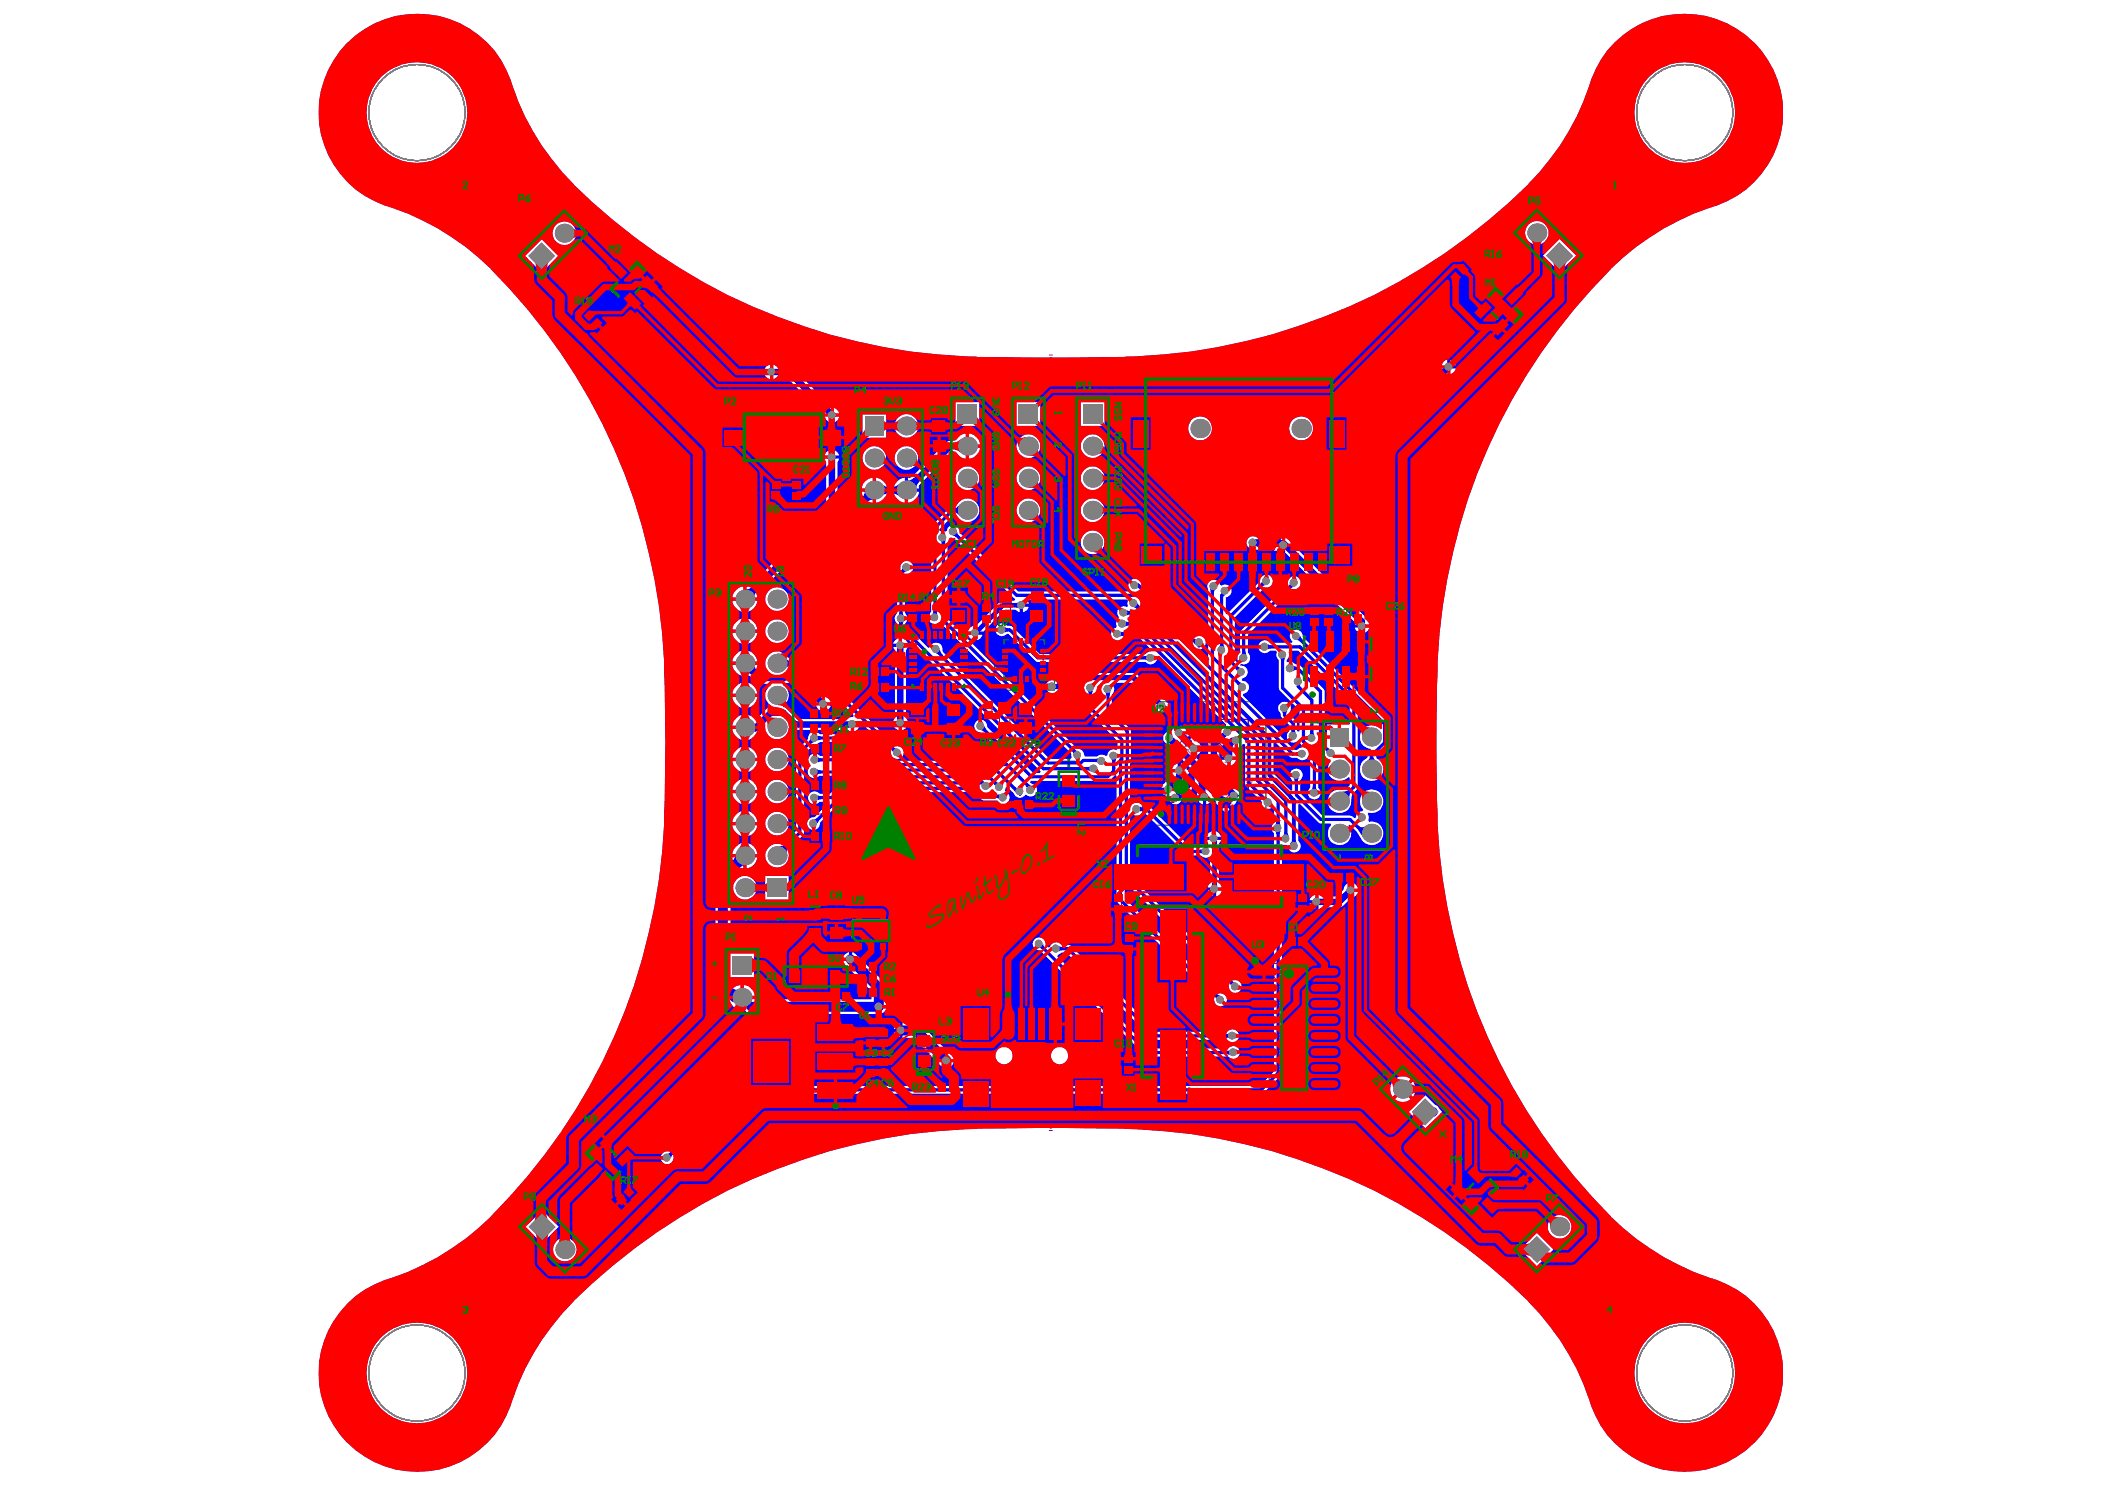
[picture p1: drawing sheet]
<svg xmlns="http://www.w3.org/2000/svg" width="297mm" height="210mm" viewBox="0 0 297 210" stroke-linecap="round" stroke-linejoin="round" font-family="sans-serif">
<g fill="none" stroke="#808080" stroke-width=".14">
<circle cx="58.8" cy="15.9" r="6.8"/>
<circle cx="237.7" cy="15.9" r="6.8"/>
<circle cx="58.8" cy="193.7" r="6.8"/>
<circle cx="237.7" cy="193.7" r="6.8"/>
</g>
<path d="M143.6 93.1h1.8M144.5 92.2v1.8M169 107.7h1.8M169.9 106.8v1.8M114 128.3h2v4.2h-2zM114.2 130.4h1.7M115 129.5v1.7" fill="none" stroke="#008000" stroke-width=".18"/>
<path d="M149.9 107.5h1.8M149.9 115.5h1.8M150.8 106.6v1.8M129.5 152.1h1.8M129.5 144.1h1.8M130.4 143.3v1.7" fill="none" stroke="#008000" stroke-width=".36"/>
<path d="M54.2 16.4h.1M62.7 13.5h.1M140.3 88.9h8.5v8.5h-8.5zM161.2 99h17.4v17.4h-17.4z" fill="none" stroke="#008000" stroke-width=".14"/>
<g fill="none" stroke="#800080" stroke-width=".14">
<path d="M206.2 37.6l.7 .6-1.3 1.3-.6-.6zM82.7 44.7l.7-.6 1.3 1.3-.7 .6zM109.1 68.3h.8v1.7h-.8zM112.1 68.3h.8v1.7h-.8zM131.8 60.1h1.5v2.8h-1.5zM177.9 76.2h1.8v.9h-1.8zM123.3 94.3h1.8v.9h-1.8zM123.3 96.5h1.8v1h-1.8zM128.2 85.6h.9v1.8h-.9zM128.7 99.9h1.5v2.9h-1.5zM130.2 85.5h.9v1.8h-.9zM134.6 84.1h1.4v2.9h-1.4z"/>
<path d="M138.8 85.6h.9v1.8h-.9zM139 99.3h1v1.7h-1zM141 99.8h1.5v2.9h-1.5zM141.1 84.1h1.5v2.9h-1.5zM144 99.9h1.5v2.9h-1.5zM145.6 84.1h1.4v2.9h-1.4zM185 86h.9v1.8h-.9zM187 86h.9v1.8h-.9zM189.9 86.8h1.8v.9h-1.8zM114.8 100.2h1.7v.9h-1.7zM114.8 102.3h1.8v.9h-1.8zM114.9 105.2h1.7v.9h-1.7z"/>
<path d="M115 110.3h1.7v.9h-1.7zM115 113.9h1.7v.9h-1.7zM115 117.5h1.7v.9h-1.7zM133.9 100h1.4v2.9h-1.4zM143.6 113.1h1.7v.9h-1.7zM165.5 110.5l.6-.6 1.3 1.3-.7 .6zM165.9 105.4l1.3-1.3 .6 .6-1.3 1.3zM169.3 109.8l1.2-1.2 .7 .6-1.3 1.3zM171.7 104.5l.6-.7 1.3 1.3-.7 .6zM172.6 113.1l1.2-1.3 .7 .6-1.3 1.3zM117.3 128.8h1.5v2.9h-1.5zM121.6 135.8h1.8v.9h-1.8z"/>
<path d="M121.6 137.6h1.8v.9h-1.8zM121.6 139.5h1.8v.9h-1.8zM157.3 126.6h1v1.8h-1zM158.8 132.2h.9v1.8h-.9zM182.1 132.3h1.8v.9h-1.8zM183.4 126.6h.9v1.8h-.9zM188.8 123.3h1.8v.8h-1.8zM117.8 140.2h1.8v.9h-1.8zM122.4 145.5h.9v1.8h-.9zM122.4 149.7h.9v1.8h-.9zM124.2 149.7h.9v1.8h-.9zM124.2 145.5h.9v1.8h-.9z"/>
<path d="M132.8 152.9h1.9v.9h-1.9zM158.7 149.2h1v1.8h-1zM87.3 169l1.2-1.2 .6 .6-1.2 1.3zM214.1 165l1.3 1.2-.6 .7-1.2-1.3z"/>
</g>
<g fill="none" stroke="#800080" stroke-width=".18">
<path d="M89.9 37.1l1.7 1.6-3.7 3.7-1.7-1.6zM209.4 42.3l1.7-1.6 3.6 3.7-1.6 1.6zM141.9 90.4h5.3v5.4h-5l-.3-.3zM149.2 111.4l.5 .5M149.4 111.1l.5 .5M150.1 111.3h1.4l-.7 .7zM150.1 112h1.4M150.8 110.9v1.4M163.7 101.5h12.4v12.4h-12.4zM114.2 128.8h1.7v3.2h-1.7zM179.1 135.9h7.1v18.2h-7.1zM128.8 148.1l.5 .5"/>
<path d="M128.9 147.7l.6 .6M129.7 147.9h1.4l-.7 .7zM129.7 148.6h1.4M130.4 147.5v1.4M82.7 162.7l1.7-1.6 3.7 3.6-1.6 1.7zM206 169.5l3.7-3.6 1.6 1.6-3.7 3.6z"/>
<circle cx="143.5" cy="94.2" r=".91"/>
<circle cx="165.3" cy="112.3" r=".91"/>
<circle cx="180.7" cy="137.5" r=".91"/>
</g>
<g fill="none" stroke="#808080" stroke-width=".14">
<circle cx="58.8" cy="15.9" r="6.8"/>
<circle cx="237.7" cy="15.9" r="6.8"/>
<circle cx="58.8" cy="193.7" r="6.8"/>
<circle cx="237.7" cy="193.7" r="6.8"/>
</g>
<g fill="none" stroke="#800080" stroke-width=".14">
<path d="M148.1 50.1h.4M148.1 159.5h.4"/>
<circle cx="58.8" cy="15.9" r="6.8"/>
<circle cx="237.7" cy="15.9" r="6.8"/>
<circle cx="58.8" cy="193.7" r="6.8"/>
<circle cx="237.7" cy="193.7" r="6.8"/>
</g>
<g fill="none" stroke="#c0c073" stroke-width=".23">
<path d="M177.4 74.4h.6v.5l-.4-.2-.2 .2v.3l.2 .1h.3l.1-.1M179 74.6l-.2-.2h-.3l-.2 .2v.1l.7 .6h-.7M179.2 74.6l.2-.2h.3l.2 .2v.6l-.2 .1h-.3l-.2-.1M166.9 106.3h.1M166.9 106.3l.7 .7h-.1l.2-.1M166.9 106.3h.3M167.1 109.9h.1M167.1 109.8v.1M167.3 109.1v-.2l-.2-.2h-.2l-.5 .4v.2l.2 .2h.3M167.5 105.8h.1M167.5 105.8l.6 .6-.1 .1 .2-.2M167.5 105.8h.2"/>
<path d="M167.6 110.3v.2l.2 .2 .3-.1M167.6 109.2l.2 .2-.1-.1-.6 .6M167.9 105.5v-.1l.2-.3h.3l.4 .4v.3l-.3 .2h-.1M168 110.3l.1 .1M168 109.8h.3l.1 .3v.3h-.3M168.1 110.6h.1M168.1 110.4v.2M170.7 104.7l.4 .4v-.6l-.7 .6M171.7 107.9h-.2l-.2 .2v.2l.4 .4h.2l.3-.2v-.2M171.8 105.3h.1M171.8 105.3l-.6 .6-.1-.1 .2 .2M171.8 105.3v.2"/>
<path d="M171.8 107.5l.3-.2-.2 .1 .7 .7M172.1 105.7h.1l.3 .2v.2l-.4 .4h-.3l-.2-.2v-.2M172.4 108.1h.2M172.6 108.1h.1M172.8 106.6l-.4 .4h.8l.1 .1v.2l-.2 .2h-.2M175 110.9h-.2l-.2 .2v.2l.4 .4h.2l.2-.2v-.2M175.1 110.6l.2-.3-.1 .1 .6 .7M175.6 111.1h.2M175.7 110.1v-.2l.3-.2h.1l.3 .2v.2l-.1 .2h-.3l.3 .4 .4-.4M175.8 111.1h.1M178.4 144.1l-.4-.3h-.6l-.3 .3v.4l1.3 1.3h-1.3M179.4 145.8h.6"/>
<path d="M179.7 143.8h.1M179.7 143.8v2M179.7 143.8l.3 .3M181.9 143.8h-1.3v.3l1.3 1.4v.3M182.9 145.8h.6M183.2 143.8h.1M183.2 143.8v2M183.2 143.8l.3 .3M186.1 144.5v1.6l.3 .3h.3M187.4 144.5v1l-.3 .3h-1M188.3 144.5h.7M188.6 144.1v1.4l-.3 .3"/>
<path d="M189.6 145.8v-1l.4-.3h.9v1.3M192.5 144.5h-.6l-.4 .3v1h1l.3-.3-.3-.4h-1M193.5 144.1l.3-.3h.6l.4 .3v.4l-.4 .3h-.6l-.3 .3v.4l.3 .3h.6l.4-.3M197.3 144.5v1.6l.4 .3h.3M198.6 144.5v1l-.3 .3h-1M200.5 143.8v2h-.9l-.4-.3v-.7l.4-.3h.9"/>
</g>
<g fill="#00f">
<path d="M94.2 162.7l.4-.1 .3 .3-.1 .2-.1 .2z"/>
<path d="M105.1 142l.9-.9v.1l.3 .5-.6 .6-.3-.2z"/>
<path d="M109.7 119.3h.1a1.38 1.38 0 0 0 1.2-.3l.3 .3-.3 .7v.7z"/>
<path d="M115.4 112.1l.2 .2h.2v.4l-.4 .2z"/>
<path d="M115.3 108.5l.5 .2v.4h-.3l-.2 .2z"/>
<path d="M115.4 106.8l.2 .2h.3v.4l-.5 .2z"/>
<path d="M115.4 103.7l.2 .2h.2v.4l-.4 .2z"/>
<path d="M126.7 87.6l.8 .1-.1 .4h-.5v-.2z"/>
<path d="M127.4 80l.6 .6-.5 .2-.3-.3z"/>
<path d="M132 92.2l.7-.5 .1 .4-.3 .3z"/>
<path d="M134.4 62.5l.8-.2 .4-.3v1.9l-.4-.3-.8-.2z"/>
<path d="M138.4 103l.6-.6 .2 .5-.3 .3-.3-.2z"/>
<path d="M137.6 88.7l.4-.2 .5 .4-.3 .4z"/>
<path d="M140.8 112.1l.5-.1-.3 .8-.4-.2z"/>
<path d="M141.8 88.4l.5 .2v.5h-.3l-.2 .2z"/>
<path d="M143.3 85.1l.4-.1v.8l-.4-.1z"/>
<path d="M144.8 110.8l.5-.1 .3 .2-.7 .4v-.3z"/>
<path d="M153.5 97.5h.8l-.2 .4h-.5v-.2z"/>
<path d="M156.8 107h.8l-.2 .5h-.5v-.3z"/>
<path d="M155.9 97.6l.8 .1-.2 .4h-.4v-.2z"/>
<path d="M158.1 89l.5 .2v.4l-.3 .1-.2 .2z"/>
<path d="M160.8 113.7l.5 .2v.5h-.2l-.3 .2z"/>
<path d="M161.5 92.6h.2l.3-.2v.8l-.5-.2z"/>
<path d="M158.8 87.6l.5 .2v.4l-.5 .2z"/>
<path d="M160.6 85.1l.2 .4-.4 .4-.4-.2z"/>
<path d="M165 110.4l.8 .7-.6 .5-.6-.7z"/>
<path d="M163.1 99.3l.5-.5 .4 .2-.6 .6z"/>
<path d="M166.9 110.6l.8-.6 .6 .7-.6 .6z"/>
<path d="M167.1 105.6l.6 .7-.7 .6-.6-.5z"/>
<path d="M166.1 103.7l.6-.6 .7 .6-.8 .8v-.2z"/>
<path d="M171.1 124.6h.6l.1 .4h-.8z"/>
<path d="M171.6 112.6l.6-.6 .5 .5h.2l-.7 .7z"/>
<path d="M170.8 109.8l.7-.8 .7 .6-.6 .7-.6-.5z"/>
<path d="M169.7 110.8l.7-.7 .6 .7-.6 .6z"/>
<path d="M172.7 103.2l.5 .6-.4 .3-.4-.6z"/>
<path d="M172.1 103.5h.3l.3-.3 .5 .4-.4 .5v.1z"/>
<path d="M172.2 90.8h.4l.2 .5h-.8l.2-.3z"/>
<path d="M172.4 83.6l.5 .3-.3 .3-.4-.3z"/>
<path d="M170.8 82.9l.7 .3-.2 .1v.3l-.5-.2z"/>
<path d="M173.5 138.7l.3-.3 .5 .2-.6 .6z"/>
<path d="M174.4 94.3l.3-.3 .4 .2-.5 .6z"/>
<path d="M174.6 96.5l.3-.3 .4 .2-.6 .6v-.3z"/>
<path d="M175.3 91.9h.4l.2 .5h-.8l.2-.2z"/>
<path d="M178.2 112.7l.3-.3 .5 .2-.6 .6z"/>
<path d="M178.9 90.8l.5 .2v.5h-.3l-.2 .2z"/>
<path d="M178.1 81.9l.5 .7-.5 .1-.2-.4z"/>
<path d="M182.3 118.4h.5l.1 .4 .1 .1-.8 .1z"/>
<path d="M181.2 117.4h.5l.1 .5h-.8z"/>
<path d="M182.5 109.8h.8l-.1 .2v.2h-.5z"/>
<path d="M182.9 106.1l.4-.1v.8v-.2l-.4-.1z"/>
<path d="M182.3 103h.4l.1 .3 .1 .1h-.8l.1-.1z"/>
<path d="M180.9 100.3h.8l-.2 .5h-.5z"/>
<path d="M182.5 93.9l.4 .2v.4l-.4 .2z"/>
<path d="M180.6 92.7l.8 .1-.2 .2v.2h-.4z"/>
<path d="M185.2 111h.5v.2l.2 .2h-.8z"/>
<path d="M184.9 103.2h.4v.3l.2 .2h-.8z"/>
<path d="M191.7 116.5a.67 .67 0 0 0 1.1 0l-.4 1.7-.8-1.2z"/>
<path d="M193.4 106.6h.4l.1 .4 .3 .4h-1.3l.3-.4z"/>
<path d="M103.2 139.2l.5 .4h.3l-.5 1.7-1.1-.9z"/>
<path d="M104.4 141l.6-.6 1.1 .9-.8 .8z"/>
<path d="M106.4 93.6l.2 .7 .3 .4-.6 .6-.8-.4h-.4z"/>
<path d="M105.1 83.2l.6-.1 .5-.4 .7 .6-.4 .5-.1 .7z"/>
<path d="M114.4 104.1l.5 .6-.4 .2-.4-.3 .2-.2z"/>
<path d="M116.9 71.1l1-.3a.79 .79 0 0 0 .8 1l-.2 .8-.2 .1a1.95 1.95 0 0 0-1.4 .5l-.6-.6a2.24 2.24 0 0 0 .6-1.5z"/>
<path d="M124.3 68.2l.2 .2a1.15 1.15 0 0 0 1 .3v.9l-.8 .2-.4 .3z"/>
<path d="M126.9 86.4h.5l.1 .4h-.8l.2-.2z"/>
<path d="M127.9 67.8l.5-.1 .6-.3 .7 .6-.4 .7v.4z"/>
<path d="M131.7 86.2h.5v.3l.1 .2h-.8l.2-.2z"/>
<path d="M134.5 75.6l.6-.6v.3l.2 .2-.4 .3z"/>
<path d="M134.4 71.8a1.19 1.19 0 0 0 1.1-.7v1.7l-.2-.2a1.07 1.07 0 0 0-.9-.4z"/>
<path d="M143.3 111l.1 .2 .3-.1-.3 .8-.3-.4z"/>
<path d="M147.2 133.1v.3l.2 .2-.3 .3-.4-.2z"/>
<path d="M149.5 133.4l.4 .2v.5h-.2l-.2 .1z"/>
<path d="M153.5 108.2l.4-.2v.9l-.2-.2h-.2z"/>
<path d="M160.6 82.3l.5 .4-.2 .4-.2-.1h-.2z"/>
<path d="M159 86.1l.5 .1v.5h-.3l-.2 .2z"/>
<path d="M168.5 90.1l.2 .1h.2l-.2 .7-.2-.2z"/>
<path d="M171.4 140.6l.3-.4 .5 .3-.5 .5z"/>
<path d="M171 118.8l.7-.2v.4l-.6 .2z"/>
<path d="M171.7 104.3l.6-.7 .4 .5-.6 .6z"/>
<path d="M174.3 104.1l.2 .1v.5l-.2 .1z"/>
<path d="M183.5 89.7l.2 .5-.3 .3-.4-.2z"/>
<path d="M182 82.2l.6 .6-.4 .2-.4-.3 .2-.3z"/>
<path d="M189.1 111.7h.6l.7-.3 .3 .3a1.51 1.51 0 0 0-.3 1.3z"/>
<path d="M103.8 120.7l1.3 1.4a.95 .95 0 0 0-.8 .5l-1.1-1 .3-.4z"/>
<path d="M126.1 105.4l.4 .2-.5 .6-.2-.4z"/>
<path d="M122 69.1l1.4 1.4a1.46 1.46 0 0 0-1.2 .4l-.6-.6 .1-.2a1.2 1.2 0 0 0 .3-1z"/>
<path d="M140.2 110.6l.3-.3 .5 .1-.5 .6-.1-.2z"/>
<path d="M132.7 76.3l.8-.1-.2 .5-.4 .1v-.2z"/>
<path d="M151.3 106l.4-.3 .4 .3-.6 .5z"/>
<path d="M154.6 107l.5-.1-.1 .8-.2-.2h-.3z"/>
<path d="M169.3 119.9l.5-.2v.8l-.1-.1-.4-.1z"/>
<path d="M168.9 110l1.5 .1-.1 .2-.2 1h-.9v-.2a1.31 1.31 0 0 0-.3-1.1z"/>
<path d="M173.2 148.3l.5-.2v.8l-.3-.2h-.2z"/>
<path d="M173 145.9l.5-.2v.8l-.2-.1h-.3z"/>
<path d="M179.9 117.2l.8 .1-.2 .4h-.4z"/>
<path d="M180.1 115.9h.4l.2 .5h-.8z"/>
<path d="M172.5 105.5l1.4-.2v1.4l-.9 .1-.1-1-.2-.3z"/>
<path d="M180 76.1l.3 .1h.6v.9h-.8l-.1 .1z"/>
<path d="M176.8 76.1h.7v1.1l-.2-.2h-.5z"/>
<path d="M187.1 105.8l.3-.3 .2 .1 .2 .1-.6 .5z"/>
<path d="M104.1 140.1l.3 .1h.3v1h-.3l-.3 .1z"/>
<path d="M110.6 92.6a1.83 1.83 0 0 0 1.2 .7v.5a1.53 1.53 0 0 0-1.2 .7z"/>
<path d="M114.8 115.6l.5-.2 .3 .3-.2 .5z"/>
<path d="M125.8 68.7a1.31 1.31 0 0 0 1.2-.5v1.9l-.5-.3-.7-.2z"/>
<path d="M165 104.8l.7-.7 .6 .7-.8 .7v-.2z"/>
<path d="M166.1 111.4l.8 .8-.5 .7-.7-.7a1.01 1.01 0 0 0 .5-.8z"/>
<path d="M173.2 104.5l.5-.4 .6 .7-.4 .5z"/>
<path d="M173.3 110.8l.7 .6-.8 .8-.5-.8z"/>
<path d="M179 76.1h.1a1.59 1.59 0 0 0 1-.7l.6 .7a1.98 1.98 0 0 0-.7 1.1z"/>
<path d="M111 94.6l.7-.5h2l6.8 6.8-.1 .2-.5 .1-.4 .2h-6.9l-1.5-1.5-.5-.1-.1-.3a1.61 1.61 0 0 0 0-2.8l.1-.3h1.5l3 3a1.07 1.07 0 0 0 .8 .9v-1h.3v-.2h1a1.06 1.06 0 0 0-.9-.8l-3.3-3.3-.5-.2h-1.4zM116.4 99.5v.8a.98 .98 0 0 0 .8-.8z"/>
<path d="M182 91.8h1.2l7.3 7.2v3.2h-1.3v1.8h-.2v.2h-1.8v.3l-.2 .1-.1-.1v-7.2l-3.4-3.4-.7-.2a.88 .88 0 0 0-1-.3l-.3-.1 .1-.2a1.05 1.05 0 0 0 .2-1.1zM187.2 102.2v1.5h1.6v-1.5z"/>
<path d="M49 6a13.9 13.9 0 0 1 23.3 6.1 38.2 38.2 0 0 0 11.3 16.4 84.1 84.1 0 0 0 55 21.9h8h1.5h.2h.2h9.5a83.4 83.4 0 0 0 59.2-26.1 34.5 34.5 0 0 0 7.3-13 13.9 13.9 0 0 1 23.4-4.9 13.9 13.9 0 0 1-6.7 22.9 37.3 37.3 0 0 0-16.5 11.5 83.4 83.4 0 0 0-21.9 56 233.6 233.6 0 0 0 .1 18.3 83 83 0 0 0 26.1 58.1 36.2 36.2 0 0 0 13.3 7.4 13.9 13.9 0 0 1 4.9 23.3 13.9 13.9 0 0 1-23-6.5 38.2 38.2 0 0 0-11.2-16.4 84.1 84.1 0 0 0-55-21.8l-8-.1h-1.5l-.2 .1-.2-.1-9.5 .1a83.4 83.4 0 0 0-59.2 26.1 34.5 34.5 0 0 0-7.3 13 13.9 13.9 0 0 1-23.4 4.9 13.9 13.9 0 0 1 6.6-23 37.3 37.3 0 0 0 16.6-11.4 83.4 83.4 0 0 0 21.9-56 233.5 233.5 0 0 0-.1-18.3 83 83 0 0 0-26.2-58.2 36.2 36.2 0 0 0-13.2-7.3 13.9 13.9 0 0 1-5.3-23zM230.6 15.9a7.1 7.1 0 0 0 14.2 0 7.1 7.1 0 0 0-14.2 0zM51.7 15.9a7.1 7.1 0 0 0 14.2 0 7.1 7.1 0 0 0-14.2 0zM215.2 32.8a1.67 1.67 0 0 0 3.3 0 1.67 1.67 0 0 0-3.3 0zM77.9 32.9a1.7 1.7 0 0 0 3.4 0 1.7 1.7 0 0 0-3.4 0zM217.7 36.1l2.4 2.3 2.3-2.3-2.3-2.4zM74.1 36.1l2.4 2.4 2.3-2.4-2.3-2.3zM204.7 50.8v.7h.7a.86 .86 0 0 0-.7-.7zM108.1 51.7l-.2 .6h.8v-.9zM107.9 52.7a.86 .86 0 0 0 .8 .8v-.8zM117.7 58.8v.8a.98 .98 0 0 0 .7-.8zM109.1 51.4v2.1l.5-.2h1.4l5.4 5.3a.94 .94 0 0 0 .8 1v-1.1h.2v-.2h1a.96 .96 0 0 0-.9-.8l-5.6-5.6-.6-.2h-1.7zM152.5 56.7v3.4h3.4v-3.4zM143.4 56.7v3.4h3.4v-3.4zM134.8 56.7v3.4h3.4v-3.4zM121.7 58.5v3.3h3.4v-3.3zM126.2 60.1a1.7 1.7 0 0 0 3.4 0 1.7 1.7 0 0 0-3.4 0zM181.9 60.4a1.71 1.71 0 0 0 3.4 0 1.71 1.71 0 0 0-3.4 0zM167.7 60.4a1.7 1.7 0 0 0 3.3 0 1.7 1.7 0 0 0-3.3 0zM136.7 61.2v1.5h1.6a1.73 1.73 0 0 0-1.6-1.5zM117.6 63.5v.7h.8a1.01 1.01 0 0 0-.8-.7zM116.6 63.7l-.2 .4v.1h.8v-.7zM152.5 62.9a1.67 1.67 0 0 0 3.3 0 1.67 1.67 0 0 0-3.3 0zM143.5 62.9a1.67 1.67 0 0 0 3.3 0 1.67 1.67 0 0 0-3.3 0zM136.7 63.2v1.5a1.73 1.73 0 0 0 1.6-1.5zM128.1 67.4v1.5h1.6l-.1-.3 .2-.3 4.6-4.6 .5 .1a1.83 1.83 0 0 0 1.4 .9v-3.5a2.27 2.27 0 0 0-1.5 .9l-.1 .1a1.44 1.44 0 0 0-1.1 .2l-4.9 4.9-.3 .1zM126.2 64.6a1.7 1.7 0 0 0 3.4 0 1.7 1.7 0 0 0-3.4 0zM121.7 64.6a1.7 1.7 0 0 0 3.4 0 1.7 1.7 0 0 0-3.4 0zM123.6 67.4v3.5a2.57 2.57 0 0 0 1.5-.9l.2-.1 1 .1a1.83 1.83 0 0 0 1.4 .9v-3.5a2.27 2.27 0 0 0-1.5 .9l-1 .1-.2-.1a1.83 1.83 0 0 0-1.4-.9zM122.1 67.9l-.3 .3-.2 .7h1.5v-1.5l-.6 .2zM152.5 67.4a1.67 1.67 0 0 0 3.3 0 1.67 1.67 0 0 0-3.3 0zM143.5 67.4a1.67 1.67 0 0 0 3.3 0 1.67 1.67 0 0 0-3.3 0zM134.8 67.4a1.7 1.7 0 0 0 3.4 0 1.7 1.7 0 0 0-3.4 0zM128.1 69.4v1.5a1.73 1.73 0 0 0 1.6-1.5zM116.4 64.7l.2 .5v6.4l-.2 .5-10.6 10.5-.4 .1v1.6h1.5l-.1-.4 .2-.2 10.4-10.4 .8-.3 2.4-.1 2-1.9 .3-.2 .2 .1v-1.5h-1.5l.1 .2-.2 .3-1.5 1.5h-1.4a.39 .39 0 0 1-.4-.4v-5.8l.2-.5zM152.5 72a1.67 1.67 0 0 0 3.3 0 1.67 1.67 0 0 0-3.3 0zM143.5 72a1.67 1.67 0 0 0 3.3 0 1.67 1.67 0 0 0-3.3 0zM105.4 93.8v1.5h.2l.2 .1 .9 .8 .2 .2 .3 .1h1.5v.2a1.66 1.66 0 0 0 0 2.8v.3l-.5 .1-1.5 1.6-.2-.1-.5-.4-.6-.2v3.6h.2a2.05 2.05 0 0 0 1.1-.9l.4-.2 .7-.6h.2a1.65 1.65 0 0 0 1.6 1.6 1.65 1.65 0 0 0 1.7-1.6h.3l.3 .2 .3 .1h2.7v.2a1.01 1.01 0 0 0-.9 1l-1.5 1.6-.2 .4v11l-1.7 1.7-.8 .1a1.68 1.68 0 0 0-1.8 1.6 1.68 1.68 0 0 0 1.7 1.8 1.68 1.68 0 0 0 1.6-1.9v-.4l.2-.5 1.8-1.7 .2-.5v-11l1.3-1.3 .5-.1 .3-.3h1.8l1.8 1.7-.1 .2h-3.4a.91 .91 0 0 0-1.3-.1 .91 .91 0 0 0 0 1.4v.2l-.2 .1a.97 .97 0 0 0 .2 1.4 .97 .97 0 0 0 1.3-.2h4.3l.2 .3-.1 .1-.8 .1-2.2 2.1h-1.4a.93 .93 0 0 0-1.4-.1 .93 .93 0 0 0 0 1.3 .93 .93 0 0 0 1.4-.1h1.1l.1 .2-1.9 1.9a.93 .93 0 0 0-1.1 .9 .93 .93 0 0 0 .9 1 .93 .93 0 0 0 .9-1.1l4.3-4.3h17.5l1.1 1.2h2.2a.92 .92 0 0 0 1.5 .2 .92 .92 0 0 0-.4-1.4 .46 .46 0 0 1 .2-.7l.9 .9a.91 .91 0 0 0 .8 .6 .91 .91 0 0 0 .9-.4 1.41 1.41 0 0 0 1.1 .2 .92 .92 0 0 0 .5-1 .92 .92 0 0 0-.8-.8l-.2-.2 .2-.2 10.8 .1 .4-.2 .6-.7 .3 .1v17.8l13.7 13.7a.94 .94 0 0 0 .9 1.1 .94 .94 0 0 0 1-1 .94 .94 0 0 0-1.1-.9l-13.4-13.4v-2.1h.2l14.5 14.5a.93 .93 0 0 0 .9 1 .93 .93 0 0 0 .9-1.1 .93 .93 0 0 0-1.1-.8l-14.6-14.6v-8.8h.2a.91 .91 0 0 0 1.5-.1h.4l5.9 5.9 2 .1a1.05 1.05 0 0 0 1.1 .2l.2 .2v3.5l-.4 .6h2v-.2l-.4-.4v-5.6l.3-.5h-2l.2 .5-.1 .2a1.07 1.07 0 0 0-1 .3h-1.4l-5.8-5.8-.2-.1h-.9a.9 .9 0 0 0-1.4 0l-.2-.1v-5.8l.1-.3v-4.2l-.2-.4-2.5-2.6v-2.2a.96 .96 0 0 0 0-1.5v-.2h2.8l3.4 3.4a.92 .92 0 0 0 .9 .8 .92 .92 0 0 0 .9-1 .92 .92 0 0 0-.9-.9l-3.8-3.6-9.7-.1-.3 .1-.2 .1-1 1-.2-.1a.91 .91 0 0 0-1.2 1 .91 .91 0 0 0 1.5 .5h.4l.2-.1 1.1-1.1h2.2l.1 .2a.96 .96 0 0 0 .2 1.3l.1 2.3 4.3 4.5v1l-.2 .2a.88 .88 0 0 0-1.2 .7l-.3 .1a1.54 1.54 0 0 0-1.2 .1h-1.7l-.1-.2a1.01 1.01 0 0 0-1-.9l-18.3-18.3v-10.8l.2-.5 .3-.2 .5 .2 8.6 8.5-.2 .2h-1.6l-.4 .2-3.2 3.2v1h.9l3-3.1h1.5l.6 .4v-1h.2v-.3h1.1l-.2-.3 .1-.2h13.9l.2 .1-.1 .4 .1 .4-.2 .1h-.1a.91 .91 0 0 0-1.1 .3 .91 .91 0 0 0 .1 1.1l-.3 .6-.1 .4 .1 .4-.1 .1a.91 .91 0 0 0-.5 1.4 .91 .91 0 0 0 1.4 .1h2.4l1.7 1.7-.1 .2-.4 .1-.4 .2h-14.9l-3.8-3.8-.2-.1h-.6a.93 .93 0 0 0-1.3-.2 .93 .93 0 0 0 0 1.4 .93 .93 0 0 0 1.3-.1h.2l3.8 3.8 .3 .2h15.2a.92 .92 0 0 0 1.1 .3 .92 .92 0 0 0 .6-.9l.2-.1 9.5 9.5v.2l-.4 .2-.2 .4h-.3l-1.5 1.5-.1 .2v2.8l-.2 .1-.9-.1-.7-.7 .1-.2 .4-.3 .3-.5h-1v-.4h1a1.07 1.07 0 0 0-.7-.8l-.5-.6-.8 .6-.3-.3 .7-.7-.5-.5-.3-.5-.5-.3v1.1h-.5v-1.1a1.01 1.01 0 0 0-.7 .8l-.2 .1h-.2a.91 .91 0 0 0-.8 .7 .91 .91 0 0 0 .5 1.1l.5 .4-.1 .1 2.9 2.9-.3 .3-.3-.1-.2-.7-.6-.2v1h-.2v.2h-1l.1 .3-.2 .2 .7 .7-.3 .3-.7-.6-1.1 1.1v.2h1v.5h-1v.1l.3 .4 .8 .5a.91 .91 0 0 0 .6 .8 .91 .91 0 0 0 1-.3l1.2-1.2 .4-.6a.73 .73 0 0 1 .6-.5l.1 .2v1.2h1.1v.2h.2v1.1a.88 .88 0 0 0 .8-.8h.2l.5 .5h-.2l.6 .6 .7-.7 .2 .2 .1-.2 .8 .7 1.4-1.6-.3-.2a1.19 1.19 0 0 0-.8-.8l-2.4-2.4v-.3l.2-.2 .1-.3v-2l.9-.9 .3 .4-.7 .7v.1l-.2 .2v.2h2a1.08 1.08 0 0 1-.2-1.1v-1.1h.5v1l.5-.3 .2-.2 .3 .1v5.6l2.3 2.4a.91 .91 0 0 0 .5 .9 .91 .91 0 0 0 1-.1l.3 .1v2.1a1 1 0 0 0 0 1.5v33.6l-2.1 2h-73.9l-.4 .1-9.2 9.1a.92 .92 0 0 0-1 1 .92 .92 0 0 0 1.1 .9 .92 .92 0 0 0 .8-1.2l8.9-8.8 74.2-.1 2.5-2.5 .2-.3v-32.1l.2-.1h.5l.1 .1a.93 .93 0 0 0 1.4 .8 .93 .93 0 0 0 .1-1.5v-5.1l.2-.1 2.8 2.7 1.6 .1v.1a1.68 1.68 0 0 0-.1 2.3 1.68 1.68 0 0 0 2.2 .3 1.68 1.68 0 0 0 .6-2.2l-.2-.2 .2-.2 .9 1 .7 1.1a1.65 1.65 0 0 0 2.1 .7 1.65 1.65 0 0 0 .9-2 1.65 1.65 0 0 0-1.9-1.1l-.1-.3 .1-.4-.2-.5 .1-.1a1.68 1.68 0 0 0 2.1-1.1 1.68 1.68 0 0 0-1.2-2.1 1.68 1.68 0 0 0-2.1 1.1 1.79 1.79 0 0 0 .5 1.6l-.1 .2-.4 .1a1.09 1.09 0 0 0-.6 .9h-.2l-.4-.3h-.2h-3.9l-3.1-3.2v-1.9a.92 .92 0 0 0 0-1.3 .92 .92 0 0 0-1.3 0 .92 .92 0 0 0 .1 1.4v1.4l-.1 .1-2.5-2.5v-4.3l.2-.1 2.1 2a1.25 1.25 0 0 0 1 .2 1.02 1.02 0 0 0 1.6-.2l.3-.2v4.7a.92 .92 0 0 0-.1 1.3 .92 .92 0 0 0 1.4 0 .92 .92 0 0 0-.2-1.4v-5v-.2l-.7-.7 .1-.2 .2-.1 .2 .1 1.1 1.1v.2a.94 .94 0 0 0 .8 .9l.1 .2-.2 .3a1.66 1.66 0 0 0 .4 2.1 1.66 1.66 0 0 0 2.2-.2l.3 .1v1.1l-.5 .5h-.3a2.25 2.25 0 0 0-2.1 .9 1.67 1.67 0 0 0 1.1 2.5 1.67 1.67 0 0 0 2-1.9l.1-.6 .7-.9 .1-.3v-11.6h.2l3 3v.2l-.2 .1-.2-.2a1.67 1.67 0 0 0-2.4 1 1.67 1.67 0 0 0 1.4 2.1l.1 .3-.5 .5v.4l-.2 .2a1.68 1.68 0 0 0-.5 2.6 1.68 1.68 0 0 0 2.6-.1 1.68 1.68 0 0 0-.6-2.5l-.1-.3 1.7-1.7v-3.1l-12.1-12.1a.91 .91 0 0 0-1.2-.9 .91 .91 0 0 0-.2 1.5l-.1 .3h-3.1a.92 .92 0 0 0-1.4-.1 .92 .92 0 0 0 .1 1.4 .92 .92 0 0 0 1.3-.2h.8l.2 .2a1 1 0 0 0 .2 1.1l.1 4.1 2.9 3v3h-.2l-.2-.1v-1l-.1-.4-1-.9v-.3l.2-.2a.92 .92 0 0 0-.4-1.2 .92 .92 0 0 0-1.2 .3 .92 .92 0 0 0 .2 1.3l.1 .4 1.1 1.2v.8a.95 .95 0 0 0-.1 1.3 .95 .95 0 0 0 1.4 .1h.2v.3l.4 .4-.1 .3-.7 .3h-.4l-2.1-2.2-.1-.4-.1-.2-4.9-4.9 .1-.2 .2-.1a.94 .94 0 0 0 .5-1.1 .94 .94 0 0 0-.9-.7v-.3a.89 .89 0 0 0 .8-1 .89 .89 0 0 0-1-.8l-.1-.1 .1-.1h.4a1 1 0 0 0 .9-.6 1 1 0 0 0-.3-1.1v-2.5l6.4-6.4a.92 .92 0 0 0 1-.9 .92 .92 0 0 0-.9-.9 .92 .92 0 0 0-.9 1l-6.7 6.8-.1 3a.86 .86 0 0 0-.1 1.2l-.2 .2-.4-.4v-6l4.3-4.2a.92 .92 0 0 0 1.1-.7 .92 .92 0 0 0-.8-1.1 .92 .92 0 0 0-1 .9l-4.6 4.6h-.2v-2.3a.91 .91 0 0 0 .8-1.2 .91 .91 0 0 0-1.4-.5l-.2-.1-.1-.2a.93 .93 0 0 0-1.3-.4 .93 .93 0 0 0-.3 1.3v9.5l.2 .4-.2 .1-1.3-1.3 .1-.2a1.06 1.06 0 0 0 .6-1.7 .92 .92 0 0 0-1.1-.1l-7.9-7.8a.95 .95 0 0 0-1.4-.2 .95 .95 0 0 0 0 1.4l-.1 .1h-15.7l-8.3-8.2a.92 .92 0 0 0-.7-1.1 .92 .92 0 0 0-1.1 .8l-.2 .1h-.6l-.3-.3 2.2-2.1 .3 .1a2.06 2.06 0 0 0 2 .9 1.68 1.68 0 0 0 .8-2.6 1.68 1.68 0 0 0-2.7 .1l-.4 .3-.6 .2-2.6 2.5-.1 .4-.1 11.9a.89 .89 0 0 0-.1 1.3 .89 .89 0 0 0 1.2 .1h.2l18.5 18.5 .1 .5-.1 .2h-3l-14.7-14.6-.4-.6a.94 .94 0 0 0-.6-1.1 .94 .94 0 0 0-1.2 .6l-.2 .1-3.3-3.3v-.1a1 1 0 0 0 0-1.5v-5.4l.1-.1a.93 .93 0 0 0 1-.7 .93 .93 0 0 0-.6-1.1 .93 .93 0 0 0-1.1 .5l-.1 .4-.4 .5v.2v5.7a1.05 1.05 0 0 0 0 1.5v.6l.2 .2 20 20-.1 .2h-.9l-6.5-6.5a.92 .92 0 0 0-.9-1 .92 .92 0 0 0-.9 1 .92 .92 0 0 0 1 .8l3.8 3.8-.1 .2h-20.5l-3.8-3.7h-2.2l-.7-.4v-.2h4.7l.2 .2h.2v-1h.4v1a1.05 1.05 0 0 0 .8-1.1l.2-.1 4.1 4a1.44 1.44 0 0 0 .7 1 .9 .9 0 0 0 1.2-.8 .9 .9 0 0 0-1.1-.9l-12.1-12.1-.4-.2h-2.2l-.5-.3a1.7 1.7 0 0 0-2.5-.5 1.7 1.7 0 0 0-.3 2.4l-.1 .3h-.8l-.7-.8 .1-.3zM176.1 75.9a.89 .89 0 0 0-.1 1.1 .89 .89 0 0 0 1 .4l.1 .1h1.4v.2h.8v-1.1h.5v1.1h.6l.5 .2v-1h.5v1.1l9.9 9.9-.1 .2h2l-.4-1-11.2-11.1-.1-.3 23-22.9a1.06 1.06 0 0 0 .9-.8h-1v-.2h-.2v-1a.94 .94 0 0 0-.8 .9l-23.7 23.7-.3 .2h-.9v.1h-1.3a.98 .98 0 0 0-1.1 .2zM152.5 76.5a1.67 1.67 0 0 0 3.3 0 1.67 1.67 0 0 0-3.3 0zM103.9 83.2l-.4 .4-.1 .7h1.5v-1.6l-.7 .2zM108 84.5a1.67 1.67 0 0 0 3.3 0 1.67 1.67 0 0 0-3.3 0zM105.4 84.7v1.6a1.73 1.73 0 0 0 1.5-1.6zM103.4 84.7a1.73 1.73 0 0 0 1.5 1.6v-1.6zM144.3 85.6v.8a.98 .98 0 0 0 .9-.8zM105.4 87.3v1.5h1.5a1.73 1.73 0 0 0-1.5-1.5zM103.9 87.8l-.4 .3-.1 .7h1.5v-1.5l-.7 .2zM136.9 88.5l-.3 .6h.8v-.8zM192.4 88.5v.8a.98 .98 0 0 0 .8-.8zM191.2 88.5a1.01 1.01 0 0 0 .7 .8v-.8zM137.9 89.5v.8a1.01 1.01 0 0 0 .7-.8zM136.6 89.5a.98 .98 0 0 0 .8 .8v-.8zM108 89a1.67 1.67 0 0 0 3.3 0 1.67 1.67 0 0 0-3.3 0zM127.3 90v.8h.8a.98 .98 0 0 0-.8-.8zM126.3 90.3l-.3 .5h.8v-.8zM105.4 89.3v1.5a1.73 1.73 0 0 0 1.5-1.5zM103.4 89.3a1.73 1.73 0 0 0 1.5 1.5v-1.5zM105.4 91.8v1.5h1.5a1.73 1.73 0 0 0-1.5-1.5zM103.9 92.3l-.4 .4-.1 .6h1.5v-1.5l-.7 .2zM103.4 93.8a1.73 1.73 0 0 0 1.5 1.5v-1.5zM105.4 96.3v1.6h1.5a1.73 1.73 0 0 0-1.5-1.6zM103.9 96.8l-.4 .4-.1 .7h1.5v-1.6l-.7 .2zM105.4 98.3v1.5a1.73 1.73 0 0 0 1.5-1.5zM103.4 98.3a1.73 1.73 0 0 0 1.5 1.5v-1.5zM126 91.3l.3 .4v9.6l-.3 .4h2.1l-.2-.4v-9.6l.2-.4zM103.9 101.3l-.4 .4-.1 .7h1.5v-1.6l-.7 .2zM127.3 102.2v.8a.86 .86 0 0 0 .8-.8zM126 102.2a.86 .86 0 0 0 .8 .8v-.8zM103.4 102.8a1.73 1.73 0 0 0 1.5 1.6v-1.6zM105.4 105.4v1.5h1.5a1.73 1.73 0 0 0-1.5-1.5zM103.9 105.9l-.4 .3-.1 .7h1.5v-1.5l-.7 .1zM173.7 107.2v.8a.98 .98 0 0 0 .7-.8zM172.4 107.2a.98 .98 0 0 0 .8 .8v-.8zM165.7 107.9l-.3 .6h.8v-.8zM108 107.1a1.67 1.67 0 0 0 3.3 0 1.67 1.67 0 0 0-3.3 0zM105.4 107.4v1.5a1.73 1.73 0 0 0 1.5-1.5zM103.4 107.4a1.73 1.73 0 0 0 1.5 1.5v-1.5zM105.4 109.9v1.5h1.5a1.73 1.73 0 0 0-1.5-1.5zM103.9 110.4l-.4 .4-.1 .6h1.5v-1.5l-.7 .2zM108 111.6a1.67 1.67 0 0 0 3.3 0 1.67 1.67 0 0 0-3.3 0zM105.4 111.9v1.5a1.73 1.73 0 0 0 1.5-1.5zM103.4 111.9a1.73 1.73 0 0 0 1.5 1.5v-1.5zM169 112.7a.98 .98 0 0 0 .8 .8v-.8zM172.4 114.1l.6 .6 .5-.6-.5-.5zM105.4 114.4v1.6h1.5a1.73 1.73 0 0 0-1.5-1.6zM103.9 114.9l-.4 .4-.1 .7h1.5v-1.6l-.7 .2zM108 116.2a1.67 1.67 0 0 0 3.3 0 1.67 1.67 0 0 0-3.3 0zM105.4 116.4v1.5a1.73 1.73 0 0 0 1.5-1.5zM103.4 116.4a1.73 1.73 0 0 0 1.5 1.5v-1.5zM171.5 117.3v.7h.8a1.01 1.01 0 0 0-.8-.7zM170.5 117.5l-.2 .5h.8v-.7zM105.4 118.9v1.6h1.5a1.73 1.73 0 0 0-1.5-1.6zM103.9 119.4l-.4 .4-.1 .7h1.5v-1.6l-.7 .2zM105.4 120.9v1.6a1.73 1.73 0 0 0 1.5-1.6zM103.3 121l-2 2.1-.3 .3v.4v15.2v.4l.3 .4 1.6 1.6a2.49 2.49 0 0 0 1.6 1.1v-3.6l-.8 .3-.6-.6v-.7h3.3v-3.4h-3.3v-10.3l1.8-1.7v-1.6zM190.9 124.6v.8h.7a.86 .86 0 0 0-.7-.8zM171.6 125.6v.8a.77 .77 0 0 0 .8-.8zM170.4 125.6a.86 .86 0 0 0 .8 .8v-.8zM186.1 126.2v2l.4-.2 2.8-.1 1.4-1.3a1.06 1.06 0 0 0 .9-.8h-1v-.2h-.2v-1a.85 .85 0 0 0-.8 .9l-1 1h-2.1zM108 123.6v3.3h3.3v-3.3zM103.5 125.2a1.67 1.67 0 0 0 3.3 0 1.67 1.67 0 0 0-3.3 0zM185.1 126.5l-.3 .5h.8v-.8zM184.8 127.4a.86 .86 0 0 0 .8 .8v-.8zM119.3 134.6l-.3 .3v.2h.8v-.8zM104.9 138.9v1.6h1.6a1.73 1.73 0 0 0-1.6-1.6zM104.9 140.9v1.6h.2l.5 .5 .4 .1h17.8v-1.1h.2v-.2h1.1v-2.5l-.1-.4-.2-.3-4.1-4-.4-.3v1h-.3v.2h-1v.2l.3 .4 3.7 3.7v1.2zM124.2 142.2v.8a.98 .98 0 0 0 .9-.8zM126.4 144.6l-.3 .5h.8v-.8zM126.1 145.6a1.01 1.01 0 0 0 .8 .8v-.8zM146 132.5a.96 .96 0 0 0-.1 1.1 .96 .96 0 0 0 .9 .5l14.9 14.9h11.6a.93 .93 0 0 0 1.4 .1 .93 .93 0 0 0 0-1.3 .93 .93 0 0 0-1.4 .1h-11.1l-13-13 .1-.2 .5-.3h.7l12.3 12.2 10.4 .1a.93 .93 0 0 0 1.3 .1 .93 .93 0 0 0 0-1.4 .93 .93 0 0 0-1.3 .1h-10l-12.1-12.1-.2-.1h-1a1.67 1.67 0 0 0-1.2-.3l-.3 .2-.2 .4h-.3l-.3-.3a.95 .95 0 0 0-.5-.9 .95 .95 0 0 0-1.1 .1zM148.3 148.9a1.25 1.25 0 0 0 2.5 0 1.25 1.25 0 0 0-2.5 0zM140.5 148.9a1.22 1.22 0 0 0 2.4 0 1.22 1.22 0 0 0-2.4 0zM133.8 149.8v.8a.86 .86 0 0 0 .8-.8zM127.4 144.3v2.1h1.5l3.9 4 .5 .2v-1h.3v-.2h1l-.3-.5-4.3-4.3-.3-.2-.4-.1zM196.8 152.2l1.1 1.1 1.2-1.1a1.72 1.72 0 0 0-2.3 0zM198.3 153.6l1.1 1.1a1.81 1.81 0 0 0 0-2.1zM196.5 152.6a1.81 1.81 0 0 0 0 2.1l1.1-1.1zM196.8 155a1.72 1.72 0 0 0 2.3 0l-1.2-1zM198.8 156.9l2.3 2.3 1.8-1.6 .6-.7-.3-.4a1.01 1.01 0 0 0-.7-.6l-1.4-1.4zM218.4 173.1a1.7 1.7 0 0 0 3.4 0 1.7 1.7 0 0 0-3.4 0zM74.1 173l2.4 2.4 2.4-2.4-2.4-2.3zM78 176.3a1.7 1.7 0 0 0 3.4 0 1.7 1.7 0 0 0-3.4 0zM216.9 173.9l-2.4 2.4 2.4 2.3 2.3-2.3zM230.6 193.7a7.1 7.1 0 0 0 14.2 0 7.1 7.1 0 0 0-14.2 0zM51.7 193.7a7.1 7.1 0 0 0 14.2 0 7.1 7.1 0 0 0-14.2 0z"/>
</g>
<g fill="none" stroke="#808080" stroke-width=".14">
<circle cx="58.8" cy="15.9" r="6.8"/>
<circle cx="237.7" cy="15.9" r="6.8"/>
<circle cx="58.8" cy="193.7" r="6.8"/>
<circle cx="237.7" cy="193.7" r="6.8"/>
</g>
<path d="M123.3 60.1h.1M134.1 62.9h2.4M177.8 76.6h.1M110.6 95.6h-.1M105.1 102.6h1.5v.1M166.4 108.7v1M168.1 109.3v.9" fill="none" stroke="#00f" stroke-width=".9"/>
<g fill="none" stroke="#00f" stroke-width=".45">
<path d="M127.1 87.2v1.2M128 80l-.9 .8M132.1 91.6l.9 1.1M141.4 88.9h1.1M160.2 82.6h.5M169.2 90.6v.5M182.1 94.3h1M183.2 96.1v.8M120.3 108.9l.7 .7h1.2M121.4 107.9h.1M126.5 106.2h.1M133.9 107.9h.1"/>
<path d="M134.2 108.6h.1M138.7 110.4l.4 .5M145.4 111.2v.3M152.1 106.5h.1M152.9 107.3l-.4 .3M155.4 107.3v.1M157.2 108.9l-.9 .7M157.2 106.6h.1M158.3 107.1l-.2 .1M159.1 107.4l-.2 .1M160.4 114.1h1.4M166.4 105.5v.1"/>
<path d="M178.3 109.7l.2 .1v.2M179.9 103.4v.5M182.4 106.4h1.4M182.5 102.1v1.7M149.1 133.8h1.6"/>
</g>
<path d="M150.5 95.6l-1.3 1.3h-.7" fill="none" stroke="#00f" stroke-width=".72"/>
<path d="M164.9 111.3h.1M171.3 118.3l.1 .1" fill="none" stroke="#00f" stroke-width=".63"/>
<path d="M182.1 112.4l.5 .5" fill="none" stroke="#00f" stroke-width=".54"/>
<circle cx="181" cy="92.4" r=".23" fill="#00f"/>
<g fill="none" stroke="#00f" stroke-width=".45">
<path d="M127.9 64.2l.5 .4M131.9 74.5v12.6M134.4 72h2.1M127.1 80.8v6.4M153.9 97v2.9M156.3 97.2v3.2M173.7 93.3l1.4 1.5M175.5 89.3v3.5M182.9 89.5v.2M115 104.1l-2.1 2.1M119.6 107.2l1.5 1.4M137.7 111.2l1.2 1.1"/>
<path d="M143.9 111.7v.3M157.2 106.6v2.3M158.3 104.3v2.8M159.1 103.2v4.2M167.4 104.6h.1M176.2 104.6v5.9M177.4 104.7v5.4M178.3 104.6v5.1M188.6 117.5h.4M192.5 117.5h1"/>
</g>
<path d="M117.4 64.5v7.7M105.1 93.6l2.1 2M127 91v11M192.2 87.7v.6M108.8 100.5h1.7M165 104.1v.1M166.4 105.6l2.7 2.8-1 .9M168.1 110.2l-1.2 1.2M171.7 104.7h-.4v3.3l-.7 .7" fill="none" stroke="#00f" stroke-width=".9"/>
<path d="M124 139.3v2.7" fill="none" stroke="#00f" stroke-width="1.4"/>
<path d="M171.4 118.4v7" fill="none" stroke="#00f" stroke-width=".63"/>
<path d="M174 104.5h.5M179.1 104.2v5.1M182.6 118.9l-.3 .2" fill="none" stroke="#00f" stroke-width=".54"/>
<circle cx="182.3" cy="119.1" r=".27" fill="#00f"/>
<path d="M182.3 119.1l.4 .2M182.6 112.9v6" fill="none" stroke="#00f" stroke-width=".54"/>
<g fill="none" stroke="#00f" stroke-width=".45">
<path d="M171.1 82.7v10M172.4 84v7.7M173.7 86.9v6.4M181 92.4v4.6M181.3 99.9v1l1.2 1.2M185.1 98.8v5.3M186.3 97.5v7.3M191 98.8v12.2l-2 2M112.9 106.2v11.2M115 112.5h2.4M119.5 110.4h3M158.1 107.2v19.7"/>
<path d="M158.9 107.5v16.3M181.4 113v5.3M182.9 109.3v2.9M185.5 106.1v5.8M193.5 106.6v1.9M195.4 102.2v2.5"/>
</g>
<path d="M108.9 52.5h2.4M107.2 95.6h3.3M110.6 95.6h1.9M190.6 125.6l-1.6 1.6" fill="none" stroke="#00f" stroke-width=".9"/>
<path d="M102 123.8v15.2" fill="none" stroke="#00f" stroke-width="1.4"/>
<circle cx="122.2" cy="109.6" r=".23" fill="#00f"/>
<g fill="none" stroke="#00f" stroke-width=".45">
<path d="M133 75.8l.1 .2 .1 11.5 18.9 19M134.4 72l-2.5 2.5M134.5 75l8.9 9h17.1l19.4 19.4M109.7 93.6h4.2l12.6 12.6M127.1 88.4l20.1 20h7.2M133 92.7l14.9 14.9h4.6M142.5 88.9l3.9 3.9h16M153.9 99.9l4.4 4.4M157.7 89.4h3.3l15.2 15.2M158.4 88h2.3l16.7 16.7M158.6 86.5h1.6l18.1 18.1M160.7 82.6l8.5 8.5"/>
<path d="M171.1 92.7l4.2 4.3M173.1 83.4l-.7 .6M178.5 91.3h4.9l7.6 7.5M178.7 81.8l-5 5.1M181 97l2.9 3v4.6l1.6 1.5M182.6 82.2l-7.1 7.1M183 89.7l12.4 12.5M183.1 94.3l3.2 3.2M183.2 96.9l1.9 1.9M112.9 117.4l-3.2 3.3M114.9 108.9h5.4M115 104.1h2.7l3.6 3.7"/>
<path d="M115 107.2h4.6M119.5 110.4l-2.1 2.1M121.1 108.6h13.1M121.4 107.9h12.5M122.2 109.6h17.4l1.4 1.4M122.5 110.4h16.2M133.9 107.9h8.2l3.3 3.3M134.2 108.6h6.3l3.4 3.4M137.7 111.2h-17.9l-5 5M138.4 102.4l7.2 7.2h10.7M138.9 112.3h2.6M152.9 107.3h2.5"/>
<path d="M156.3 100.4l2.8 2.8M161.8 114.1l6 6h2.4M176.2 110.5l2.8 2.7M177.4 110.1l3 2.9v38.4l-2.4 2.3h-74.2l-9.7 9.6M178.5 110l2.9 3M179.9 103.9l2.5 2.5M182.9 112.2l3.5 3.4h4.1l2 1.9M186.3 104.8l1.4 1.4M195.4 104.7l-1.9 1.9M146.6 133.1l15.4 15.4h12.1M150.7 133.8l12.3 12.3h10.9M158.1 126.9l14.1 14.1"/>
<path d="M158.9 123.8l15.4 15.4"/>
</g>
<g fill="none" stroke="#00f" stroke-width=".9">
<path d="M111.3 52.5l6.1 6M204.4 51.8l-24.9 24.8h1.6M134.1 62.9l-6.2 6.2h-4.5l-3.1 3.1h-2.9l-12.2 12.2M176.8 76.6h1M181.3 76.8l10.9 10.9M112.5 95.6l3.7 3.7M108.8 100.5l-2.2 2.2M110.5 100.5l1.7 1.7h7.6M165 104.2l1.4 1.3M166.4 103.4l1 1M166.4 109.7l-1.5 1.6M167.2 111.4l-1.2 1.2h-.1"/>
<path d="M169.1 108.4h.8l.5 .4M170 112.4l-.3-.3v-2l3.1 3.1M170.6 108.7l2.2 2.2M172.8 110.9l1.3 1.3M173.4 105.6v1.4M174 104.5l-.8 .8M185.8 127.2h3.2M103.7 140.7h1l1.3 1.3"/>
</g>
<path d="M102 139l1.7 1.7M105.1 120.7l-3.1 3.1M120 135.3l4 4M106 142h18M127.1 145.4h2.2l4.3 4.2M201.1 156.9h1.1" fill="none" stroke="#00f" stroke-width="1.4"/>
<path d="M150.5 95.6h9.5l4 4" fill="none" stroke="#00f" stroke-width=".72"/>
<path d="M160 85.1l19.1 19.1M179.1 109.3l3 3.1" fill="none" stroke="#00f" stroke-width=".54"/>
<path d="M144.1 85.4h-2.6l-3.9 3.9M173.1 103.3l-1.4 1.4" fill="none" stroke="#00f" stroke-width=".63"/>
<g fill="#808080">
<circle cx="131.8" cy="87.1" r=".54"/>
<circle cx="133" cy="75.8" r=".55"/>
<circle cx="127.9" cy="80" r=".57"/>
<circle cx="132" cy="91.5" r=".55"/>
<circle cx="143.8" cy="111.6" r=".54"/>
<circle cx="152" cy="106.5" r=".54"/>
<circle cx="155.4" cy="107.3" r=".55"/>
<circle cx="174.1" cy="112.2" r=".55"/>
<circle cx="182.4" cy="103.8" r=".57"/>
<circle cx="149" cy="133.8" r=".55"/>
<circle cx="181.1" cy="76.9" r=".57"/>
<circle cx="171.3" cy="125.4" r=".57"/>
<circle cx="170.1" cy="120.1" r=".54"/>
<circle cx="190.6" cy="125.6" r=".57"/>
<circle cx="185.7" cy="127.2" r=".55"/>
<circle cx="180.3" cy="116.8" r=".55"/>
<circle cx="171.2" cy="118.3" r=".55"/>
<circle cx="169.9" cy="112.4" r=".55"/>
<circle cx="127" cy="102" r=".55"/>
<circle cx="127" cy="91" r=".55"/>
<circle cx="166.3" cy="108.7" r=".55"/>
<circle cx="173.4" cy="107" r=".55"/>
<circle cx="168.4" cy="105.6" r=".57"/>
<circle cx="164.8" cy="111.3" r=".57"/>
<circle cx="165.8" cy="112.5" r=".57"/>
<circle cx="174.4" cy="104.4" r=".55"/>
<circle cx="166.3" cy="103.3" r=".54"/>
<circle cx="116.1" cy="99.3" r=".55"/>
<circle cx="120.2" cy="102.1" r=".57"/>
<circle cx="126.5" cy="106.1" r=".54"/>
<circle cx="124" cy="142" r=".55"/>
<circle cx="120" cy="135.3" r=".55"/>
<circle cx="133.5" cy="149.6" r=".57"/>
<circle cx="127.1" cy="145.3" r=".54"/>
<circle cx="137.6" cy="89.3" r=".54"/>
<circle cx="144.1" cy="85.3" r=".55"/>
<circle cx="117.3" cy="64.5" r=".55"/>
<circle cx="192.1" cy="88.3" r=".55"/>
<circle cx="204.4" cy="51.7" r=".57"/>
<circle cx="117.4" cy="58.5" r=".55"/>
<circle cx="108.8" cy="52.4" r=".55"/>
<circle cx="160.3" cy="114.1" r=".55"/>
<circle cx="153.8" cy="97" r=".54"/>
<circle cx="156.2" cy="97.2" r=".55"/>
<circle cx="172.2" cy="141" r=".54"/>
<circle cx="174.2" cy="139.1" r=".55"/>
<circle cx="174" cy="148.4" r=".55"/>
<circle cx="173.9" cy="146.1" r=".55"/>
<circle cx="146.6" cy="133.1" r=".55"/>
<circle cx="178.9" cy="113.2" r=".57"/>
<circle cx="157.1" cy="106.6" r=".55"/>
<circle cx="141.5" cy="112.5" r=".55"/>
<circle cx="162.3" cy="92.8" r=".55"/>
<circle cx="172.8" cy="83.3" r=".55"/>
<circle cx="171.2" cy="82.7" r=".57"/>
<circle cx="182.6" cy="82.2" r=".57"/>
<circle cx="178.6" cy="82" r=".55"/>
<circle cx="172.3" cy="91.7" r=".55"/>
<circle cx="175.5" cy="92.8" r=".55"/>
<circle cx="175.1" cy="94.8" r=".54"/>
<circle cx="175.3" cy="96.9" r=".57"/>
<circle cx="169.2" cy="90.6" r=".55"/>
<circle cx="182.8" cy="89.7" r=".54"/>
<circle cx="160.1" cy="82.5" r=".55"/>
<circle cx="178.4" cy="91.2" r=".55"/>
<circle cx="180.9" cy="92.3" r=".55"/>
<circle cx="182" cy="94.3" r=".57"/>
<circle cx="159.9" cy="85.1" r=".55"/>
<circle cx="158.5" cy="86.4" r=".55"/>
<circle cx="158.3" cy="88" r=".57"/>
<circle cx="157.6" cy="89.4" r=".54"/>
<circle cx="183.1" cy="96.1" r=".57"/>
<circle cx="181.2" cy="99.9" r=".57"/>
<circle cx="182.6" cy="119.3" r=".55"/>
<circle cx="94.1" cy="163.3" r=".55"/>
<circle cx="139.1" cy="110.9" r=".57"/>
<circle cx="140.9" cy="111" r=".55"/>
<circle cx="145.4" cy="111.5" r=".57"/>
<circle cx="165" cy="104.1" r=".57"/>
<circle cx="114.9" cy="104.1" r=".54"/>
<circle cx="114.9" cy="107.2" r=".55"/>
<circle cx="114.7" cy="116.2" r=".55"/>
<circle cx="114.9" cy="112.5" r=".54"/>
<circle cx="114.8" cy="108.9" r=".54"/>
<circle cx="163.9" cy="99.6" r=".57"/>
<circle cx="148.4" cy="96.8" r=".57"/>
<circle cx="134.5" cy="75" r=".55"/>
<circle cx="127.1" cy="87.2" r=".54"/>
<circle cx="141.3" cy="88.8" r=".57"/>
<circle cx="183.7" cy="106.3" r=".54"/>
<circle cx="176.8" cy="76.5" r=".57"/>
<circle cx="173.2" cy="103.2" r=".55"/>
<circle cx="138.3" cy="102.4" r=".55"/>
<circle cx="154.3" cy="108.4" r=".55"/>
<circle cx="181.4" cy="118.3" r=".55"/>
<circle cx="185.4" cy="111.8" r=".55"/>
<circle cx="185.1" cy="104.1" r=".55"/>
<circle cx="192.2" cy="115.3" r=".55"/>
<circle cx="182.8" cy="109.3" r=".54"/>
<circle cx="187.8" cy="106.2" r=".55"/>
<circle cx="109.7" cy="120.7" r="1.33"/>
<circle cx="109.7" cy="102.6" r="1.33"/>
<circle cx="109.7" cy="84.5" r="1.33"/>
<circle cx="109.7" cy="111.7" r="1.33"/>
<circle cx="109.7" cy="107.1" r="1.33"/>
<circle cx="109.7" cy="98.1" r="1.33"/>
<circle cx="109.7" cy="93.6" r="1.33"/>
<circle cx="127.9" cy="64.6" r="1.33"/>
<circle cx="127.9" cy="69.1" r="1.33"/>
<circle cx="109.7" cy="116.2" r="1.33"/>
<circle cx="109.7" cy="89" r="1.33"/>
<circle cx="127.9" cy="60.1" r="1.33"/>
<circle cx="105.1" cy="120.7" r="1.33"/>
<circle cx="105.1" cy="102.6" r="1.33"/>
<circle cx="105.1" cy="84.5" r="1.33"/>
<circle cx="136.5" cy="62.9" r="1.33"/>
<circle cx="145.1" cy="62.9" r="1.33"/>
<circle cx="154.2" cy="62.9" r="1.33"/>
<circle cx="79.6" cy="32.9" r="1.33"/>
<circle cx="104.7" cy="140.7" r="1.33"/>
<circle cx="105.1" cy="125.2" r="1.33"/>
<circle cx="105.1" cy="111.7" r="1.33"/>
<circle cx="105.1" cy="107.1" r="1.33"/>
<circle cx="105.1" cy="98.1" r="1.33"/>
<circle cx="105.1" cy="93.6" r="1.33"/>
<circle cx="123.4" cy="64.6" r="1.33"/>
<circle cx="123.4" cy="69.1" r="1.33"/>
<circle cx="136.5" cy="72" r="1.33"/>
<circle cx="136.5" cy="67.5" r="1.33"/>
<circle cx="154.2" cy="76.5" r="1.33"/>
<circle cx="145.1" cy="72" r="1.33"/>
<circle cx="145.1" cy="67.5" r="1.33"/>
<circle cx="154.2" cy="72" r="1.33"/>
<circle cx="154.2" cy="67.5" r="1.33"/>
<circle cx="197.9" cy="153.6" r="1.33"/>
<circle cx="193.5" cy="113" r="1.33"/>
<circle cx="189" cy="113" r="1.33"/>
<circle cx="193.5" cy="108.5" r="1.33"/>
<circle cx="189" cy="108.5" r="1.33"/>
<circle cx="79.7" cy="176.3" r="1.33"/>
<circle cx="105.1" cy="116.2" r="1.33"/>
<circle cx="105.1" cy="89" r="1.33"/>
<circle cx="169.3" cy="60.4" r="1.36"/>
<circle cx="183.6" cy="60.4" r="1.36"/>
<circle cx="193.5" cy="117.5" r="1.33"/>
<circle cx="189" cy="117.5" r="1.33"/>
<circle cx="193.5" cy="104" r="1.33"/>
<circle cx="220.1" cy="173" r="1.33"/>
<circle cx="216.9" cy="32.8" r="1.33"/>
</g>
<g fill="#808080">
<path d="M108.3 123.9h2.7v2.7h-2.7z" fill-rule="evenodd"/>
<path d="M76.4 34.2l1.9 1.9-1.9 1.9-1.8-1.9z" fill-rule="evenodd"/>
<path d="M103.4 134.9h2.7v2.6h-2.7z" fill-rule="evenodd"/>
<path d="M220 34.2l2 1.9-1.9 1.9-1.9-1.9z" fill-rule="evenodd"/>
<path d="M76.5 171.1l1.9 2-1.9 1.8-1.9-1.9z" fill-rule="evenodd"/>
<path d="M122 58.7h2.7v2.7h-2.7z" fill-rule="evenodd"/>
<path d="M135.2 57.1h2.7v2.7h-2.7z" fill-rule="evenodd"/>
<path d="M143.8 57.1h2.7v2.7h-2.7z" fill-rule="evenodd"/>
<path d="M152.8 57.1h2.7v2.7h-2.7z" fill-rule="evenodd"/>
<path d="M187.6 102.7h2.7v2.6h-2.7z" fill-rule="evenodd"/>
<path d="M201.1 155l1.9 1.9-1.9 1.9-1.9-1.9z" fill-rule="evenodd"/>
<path d="M215 176.2l1.9-1.8 1.9 1.9-1.9 1.9z" fill-rule="evenodd"/>
</g>
<g fill="#00f">
<path d="M177.5 76.1h1v1.1h-1z" fill-rule="evenodd"/>
<path d="M179 76.1h1.1v1.1h-1.1z" fill-rule="evenodd"/>
<path d="M166.2 111.4l.8-.7 .7 .7-.8 .8z" fill-rule="evenodd"/>
<path d="M166.6 104.5l.8-.8 .8 .9-.8 .7z" fill-rule="evenodd"/>
<path d="M171.3 104.3l.8-.9 .8 .8-.9 .9z" fill-rule="evenodd"/>
<path d="M169.9 108.9l.8-.7 .9 .8-.8 .8z" fill-rule="evenodd"/>
<path d="M165 110.3l.9-.8 .8 .8-.9 .8z" fill-rule="evenodd"/>
<path d="M168.8 110l.8-.7 .9 .8-.8 .8z" fill-rule="evenodd"/>
<path d="M165.5 105.5l.8-.8 .8 .8-.8 .8z" fill-rule="evenodd"/>
<path d="M172.2 113.2l.7-.7 .9 .8-.8 .8z" fill-rule="evenodd"/>
<path d="M174 111.4l.9 .8-.8 .8-.8-.8z" fill-rule="evenodd"/>
<path d="M172.4 105.3l.8-.8 .8 .8-.8 .8z" fill-rule="evenodd"/>
</g>
<g fill="#f00">
<path d="M83.2 43.8l.5 .1 .5 .4-.3 .2z"/>
<path d="M88.5 167.1l.5 .1v.6l.2 .1-.9-.1 .2-.2z"/>
<path d="M89.4 163l.1 .1h.2l-.4 .4h-.3l-.4 .3z"/>
<path d="M92 41.3l.9-.9v.3l.5 .5-.6 .7-.4-.5z"/>
<path d="M106.1 124.3l.5 .3 .6 .2v.9l-.6 .1-.5 .4z"/>
<path d="M110.9 106.6l.1 .2 .5 .1v.5l-.5 .1-.1 .2z"/>
<path d="M108 101.3l.3-.4a1.55 1.55 0 0 0 1.4 .4l-1.4 1.3a1.61 1.61 0 0 0-.3-1.3z"/>
<path d="M109.5 99.4l1.5-1.1a1.61 1.61 0 0 0 .2 1.3l-.4 .2a2.18 2.18 0 0 0-1.3-.4z"/>
<path d="M109.7 92.2h.1a1.38 1.38 0 0 0 1.2-.3l.3 .3-.3 .6v.8z"/>
<path d="M108.9 70.4l1.2-1 .1 .4 .5 .7-.7 .6-.1-.2a1.3 1.3 0 0 0-1-.5z"/>
<path d="M114.4 116.6h.8l-.2 .3v.2h-.4z"/>
<path d="M114.1 117.8l.3-.1 .1-.2v.9v-.1l-.4-.1z"/>
<path d="M114.5 113.5l.4 .3h.2l-.5 .7-.1-.3-.3-.4z"/>
<path d="M114.5 109.8l.4 .4h.2l-.5 .6-.1-.2-.3-.4z"/>
<path d="M114.2 104.7l.5 .4h.1l-.3 .9v-.2l-.4-.5z"/>
<path d="M114.3 99.8l.4 .3h.2l-.5 .7v-.1l-.4-.5z"/>
<path d="M115.8 128.2l1.4-.2v1.7l-.5-.1h-.9z"/>
<path d="M116.1 116.5h.9l.1 .9h-1.1l.1-.1z"/>
<path d="M116.1 112.9h.9l.1 .9h-1.1l.1-.2z"/>
<path d="M116.1 109.3h.9l.1 .9h-1.1l.1-.2z"/>
<path d="M115.9 106.2h1.1v.9h-.9v-.6z"/>
<path d="M115.8 99.3h.8l.1 .5 .2 .3h-1z"/>
<path d="M116.4 62.8h1.8a.54 .54 0 0 0-.4 .7v.2h-.9a.74 .74 0 0 0-.5-.9z"/>
<path d="M116.9 59.7h.9a.92 .92 0 0 0 .3 .9h.1h-1.8a.74 .74 0 0 0 .5-.9z"/>
<path d="M120.4 152.7v.2h.2l.4-.3 .3 .9a2.63 2.63 0 0 0-.9 1.5z"/>
<path d="M121.4 149.3h.9v1l-.2-.1h-.7z"/>
<path d="M120.3 148.9a.68 .68 0 0 0 .9 .4v.9h-.3a.69 .69 0 0 0-.6 .5z"/>
<path d="M120.4 144.5l.1 .3 .2 .1 1 .1v1.4l-1.1 .1-.2 .4z"/>
<path d="M121.2 135l.7 .7h.1l-.8 .8-.6-.8z"/>
<path d="M118.9 130.8a.66 .66 0 0 0 .9 .4v.9h-.2a.63 .63 0 0 0-.7 .3z"/>
<path d="M118.9 128l1.4 .2v1.4l-1.4 .1z"/>
<path d="M123.5 149.3h.1h.8v.9l-.9 .1z"/>
<path d="M123.2 149.3h.9v1l-.2-.1h-.7z"/>
<path d="M123.2 146.7l.9-.1v1.1l-.9-.1z"/>
<path d="M123.4 146.6l.9 .1v.9l-.9 .1z"/>
<path d="M122.7 138.7h1l-.1 .1-.1 .4h-.5l-.1-.4z"/>
<path d="M123 138.8h.5l.1 .5 .1 .1h-1l.2-.2z"/>
<path d="M123.1 135.7a.4 .4 0 0 0 .5-.2l.2-.2 .3 .4a.69 .69 0 0 0-.4 .8z"/>
<path d="M124.3 134h.7l-.1 .1v.4h-.5z"/>
<path d="M122.9 97.5h1.1l-.1 .6h-.9z"/>
<path d="M122.9 95.5h.9v.7l.2 .2h-1.1z"/>
<path d="M122.9 95.5h.9l.1 .8 .1 .1h-1.1z"/>
<path d="M122.9 95.3h1.1l-.2 .2v.7h-.9z"/>
<path d="M122.9 95.3h1.1l-.2 .3v.6h-.9z"/>
<path d="M125.5 94.3l.1 .2h.3v.5h-.3l-.1 .2z"/>
<path d="M124.7 59.2a.48 .48 0 0 0 .6 .4h.3v.9h-.2a.58 .58 0 0 0-.7 .5z"/>
<path d="M128.6 146.4h.2a.6 .6 0 0 0 .7-.4v1.7a.44 .44 0 0 0-.6-.3l-.3-.1z"/>
<path d="M126.5 106.7l.7-.5 .2 .5-.4 .3z"/>
<path d="M127.7 101.7h.7l.2 .2v1.2a.48 .48 0 0 0-.6-.5h-.3z"/>
<path d="M127.7 99.2h.9v1.4a.59 .59 0 0 0-.7-.5h-.2z"/>
<path d="M127.5 90.6l.4 .1v.6l-.4 .1z"/>
<path d="M127.5 86.8l.3 .2h.2v.5l-.4 .1z"/>
<path d="M128.4 87.8h.8l-.1 .4h-.5v-.1a.26 .26 0 0 0-.2-.3z"/>
<path d="M127.6 87h.2a.2 .2 0 0 0 .2 0 .2 .2 0 0 0 .1-.2v.9l-.1-.2h-.4z"/>
<path d="M127.2 85.3l.9-.1v1.1l-.9-.1z"/>
<path d="M128.4 79.6l.4 .2v.5l-.4 .1z"/>
<path d="M131.3 146a.44 .44 0 0 0 .5 .4h.4v.9h-.2a.6 .6 0 0 0-.7 .4z"/>
<path d="M130.3 101.9a.72 .72 0 0 0 .9 .4v.9a.72 .72 0 0 0-.9 .4z"/>
<path d="M129.9 99.5l.6-.6 .5 .5-.6 .6z"/>
<path d="M129.9 99.2v.1l.3-.1 .5-.5 .1 .9a.9 .9 0 0 0-.5 .8z"/>
<path d="M131.2 91.2l.3-.3 .1 .1h.3l-.4 .8z"/>
<path d="M131 86.9l.5-.2v.8l-.4-.1z"/>
<path d="M131.2 86.7l.1 .2h.4v.5h-.4l-.1 .2z"/>
<path d="M130.3 87.7h.9h-.2l.1 .4h-.5l-.1-.3z"/>
<path d="M130.8 59.6a.82 .82 0 0 0 .9-.2v-.1v1.7a.48 .48 0 0 0-.6-.5h-.3z"/>
<path d="M134.2 102a.75 .75 0 0 0 .9-.3l.3-.3 .7 .6-.7 .8v.4z"/>
<path d="M135.5 102a.54 .54 0 0 0 .6 .4h.2v.9h-.2a.54 .54 0 0 0-.6 .3z"/>
<path d="M134.8 96.4l.2 .2h.3v.5l-.4 .1-.1 .1z"/>
<path d="M134.4 87.1l.7 .6h-.2l-.4 .3-.4-.2 .3-.4z"/>
<path d="M136.1 83.3a1.37 1.37 0 0 0 .7 1.1l-.2 .7-.5-.1z"/>
<path d="M134.3 74.1h.4v.2l.2 .3h-.8z"/>
<path d="M134.5 62.4l.6-.1 .5-.3-.1 1.8-.3-.2-.5-.3h-.3z"/>
<path d="M133.4 62.1a.72 .72 0 0 0 .9 .3v.9a.72 .72 0 0 0-.9 .4z"/>
<path d="M134.6 59.7l.5-.4 .1-.2 1.1 .6-.3 .1-.6 .5z"/>
<path d="M133.4 59.3a.51 .51 0 0 0 .7 .3h.2v.9a.75 .75 0 0 0-.9 .4v.1z"/>
<path d="M139.5 110.4h.1l.3-.1 .2 .4-.5 .5z"/>
<path d="M138.1 101.6l.4-.1 .2 .5-.7 .1z"/>
<path d="M138.8 98.5l.4 .4h.3l-.6 .7 .1-.2-.4-.4z"/>
<path d="M137.3 88.4h.6l.2 .5h-.9z"/>
<path d="M138.8 87.8h.9a.3 .3 0 0 0-.2 .5h-.5v-.1a.26 .26 0 0 0-.2-.4z"/>
<path d="M138.8 84.3h.9l.1 .8 .1 .1h-1.2l.1-.3z"/>
<path d="M141.4 144.8l.6 1.8a.39 .39 0 0 0-.6 .2l-.4 .2-.2-1a1.26 1.26 0 0 0 .6-1.2z"/>
<path d="M141.8 141.5l.9-.1v.5l.4 .8h-1.6l.2-.4z"/>
<path d="M142.5 113h.5l.2-.1v1.2l-.2-.1-.5-.1z"/>
<path d="M140.8 110.5l.5-.3 .4 .2-.2 .4z"/>
<path d="M143 102.2a.91 .91 0 0 0 .8-.2l.1 1.6a.59 .59 0 0 0-.7-.5h-.2z"/>
<path d="M142.6 101.8a.72 .72 0 0 0 .9 .4v.9a.72 .72 0 0 0-.9 .4z"/>
<path d="M141.4 99.1a.78 .78 0 0 0 .9-.3l.4-.4 .6 .7a1.24 1.24 0 0 0-.7 1.2v.1z"/>
<path d="M141 94.1l.4 .1v.5l-.1-.1h-.3z"/>
<path d="M142.5 95.6h.3l.1-.2v.8l-.1-.2h-.3z"/>
<path d="M143 89.6h.4v.4h-.5z"/>
<path d="M142 87.7l.7-.6v.3l.3 .4-.3 .2-.5-.3z"/>
<path d="M142 83.3h.3l.4-.3 .3 .3-.3 .4v.2z"/>
<path d="M145.3 141.8h.5v.4h.2h-.8l.1-.1z"/>
<path d="M145.8 112.9a.45 .45 0 0 0 .5 .3v.7h-.4l-.1 .2z"/>
<path d="M145.4 110.9l.5-.2 .3 .3-.2 .3v.2z"/>
<path d="M144.3 99.2a.73 .73 0 0 0 .9-.3l.4-.4 .6 .6a1.33 1.33 0 0 0-.6 1.2v.1z"/>
<path d="M146.1 95.4l.2 .6 .4 .5-.5 .5-.6-.8z"/>
<path d="M144.8 89.6h.4l.1 .4h-.6z"/>
<path d="M145.4 87.1l.7 .6h-.2l-.4 .3-.4-.2 .4-.4z"/>
<path d="M147.2 83.5v.4l.4 .5v.9l-.4-.3z"/>
<path d="M145.1 73.3l1.4-1.3a1.61 1.61 0 0 0 .3 1.3l-.3 .4a1.74 1.74 0 0 0-1.4-.4z"/>
<path d="M145.1 64.3l1.4-1.4a1.61 1.61 0 0 0 .3 1.4l-.3 .3a1.74 1.74 0 0 0-1.4-.3z"/>
<path d="M145.7 59.7l.7-.7 .1 .4 .3 .3-.4 .4a.62 .62 0 0 0-.7-.4z"/>
<path d="M148.4 141.3h.9v.2a.68 .68 0 0 0 .4 .7h-1.7a.72 .72 0 0 0 .4-.9z"/>
<path d="M149.3 112.7h.3a.33 .33 0 0 0 .4-.4v1.3a.55 .55 0 0 0-.7-.3z"/>
<path d="M151.7 110.4l.2 .3h.2v.4h-.4z"/>
<path d="M151.7 107h.8l-.2 .4h-.4z"/>
<path d="M153.9 96.5l.5-.3 .3 .3-.3 .5z"/>
<path d="M157.2 128.8h1.2h-.1v.9h-.9l-.1-.9z"/>
<path d="M156 107.4l.3 .3-.4 .3-.1-.1z"/>
<path d="M157.6 106.2l.4 .2v.4l-.4 .2z"/>
<path d="M156.3 96.6l.5-.1 .3 .3-.2 .4z"/>
<path d="M157.8 87.3l.4 .2 .1-.1-.5 .7-.2-.5z"/>
<path d="M157.1 88.7l.2 .2h.3l-.5 .6-.2-.4z"/>
<path d="M157.8 86l.4-.4 .1 .2 .3 .1-.6 .5v-.3z"/>
<path d="M159.8 150.4a.3 .3 0 0 0 .4 .3v.4l-.3 .1-.1 .1z"/>
<path d="M158.7 134.4h1.2l-.2 .3v.6h-.9v-.8z"/>
<path d="M159.9 131.9l.1 .2h.3v.5h-.4v.2z"/>
<path d="M159.8 114.2l.6 .5-.4 .2-.3-.3z"/>
<path d="M159.6 84.3l.1 .2h.3l-.6 .6-.2-.4z"/>
<path d="M159.6 81.8l.1 .2h.3l-.4 .7-.3-.5z"/>
<path d="M163.2 150.7l.4-.1 .1-.2v.9l-.1-.1-.4-.1z"/>
<path d="M165 138.3h.9l-.2 .1v.3h-.5v-.3z"/>
<path d="M163.2 132.1h.3l.2-.2v.9l-.1-.2h-.4z"/>
<path d="M165 121.4h.5v.2a.2 .2 0 0 0 0 .2 .2 .2 0 0 0 .2 0h-.9l.2-.1z"/>
<path d="M163.7 112.7h.7l.1 .7 .3 .5-.3 .6a.71 .71 0 0 0-1 .2l-.4-.8 .4-.5z"/>
<path d="M164 114l.5-.4 .6 .6-.5 .4z"/>
<path d="M165 112.4l.4-.1 .1 .8h-.3z"/>
<path d="M164.4 113.4a.29 .29 0 0 0 .2 .3 .29 .29 0 0 0 .3-.1l-.1 1.6v-.2l-.4-.7z"/>
<path d="M164.8 103.2h.5l.2 .5h-.9z"/>
<path d="M164 100.2l.5-.6 .3 .3-.5 .5z"/>
<path d="M162.8 92.4l.4 .2v.4l-.4 .2z"/>
<path d="M172.4 141.6l.4-.4 .2 .3-.3 .3z"/>
<path d="M169.9 119.2h.5v.2l.2 .3h-.8z"/>
<path d="M170.5 112.2l.3 .4-.2 .6-.2-.2h-.2z"/>
<path d="M171.8 91.9l.8 .3-.2 .2v.2l-.5-.2z"/>
<path d="M171.3 82.1l.4-.2 .4 .4-.2 .4z"/>
<path d="M176 152.7l.6-.1v-.1v.9v-.2l-.6-.1z"/>
<path d="M174.4 148l.5 .2 .1 .4-.5 .2z"/>
<path d="M176 150.6h.4l.1-.2 .1 .7h-.5z"/>
<path d="M174.3 145.7l.5 .2v.5h-.3l-.2 .1z"/>
<path d="M176 145.9l.6-.2v.8l-.2-.1h-.4z"/>
<path d="M176 141.4l.6-.1v-.1v.9v-.2l-.6-.1z"/>
<path d="M174.8 138.9l.3 .2h.1l-.1 .5-.5 .1z"/>
<path d="M176 139.1l.6-.1v-.1v.9v-.1l-.6-.1z"/>
<path d="M173.8 123.4h.3l.1-.2v.9a.3 .3 0 0 0-.4-.2z"/>
<path d="M173.6 112.2l.5 .6-.3 .2-.5-.4z"/>
<path d="M174.5 103.9l.4-.2 .3 .4-.2 .4z"/>
<path d="M174.6 94.8l.5 .6-.4 .2-.3-.3z"/>
<path d="M174.9 92.8l.6 .6-.5 .2-.3-.4z"/>
<path d="M174.3 80.5h.9l-.2 .3v.2h-.4v-.2z"/>
<path d="M177.2 136.5a2.27 2.27 0 0 0 1.6-.9l1 .3a.39 .39 0 0 0-.3 .6h.3z"/>
<path d="M179.4 116.7l.4-.1 .1-.1 .1 .8-.5-.2z"/>
<path d="M179 113.8l.5-.6v.2l.2 .2-.3 .4z"/>
<path d="M177.6 91l.4-.2v.9l-.2-.2h-.2z"/>
<path d="M178.5 81.1h.5l.1 .5h-.8z"/>
<path d="M178.3 80.5l.8 .1-.1 .1v.3h-.5l-.1-.4z"/>
<path d="M181.8 131.3h.9l.1 .9h-1.1z"/>
<path d="M181.7 119.3l.3-.1 .1-.1 .3 .7h-.5z"/>
<path d="M180.6 118.1h.2l.2-.2v.8l-.4-.2z"/>
<path d="M182 109.1l.5-.2v.8l-.5-.2z"/>
<path d="M182.9 106.1l.4-.1v.8v-.2l-.4-.1z"/>
<path d="M181.4 99.3h.2l.2-.2 .3 .4-.3 .5z"/>
<path d="M183 95.3h.4l.2 .4h-.8z"/>
<path d="M182.1 89.3l.3-.4 .5 .3-.6 .5z"/>
<path d="M182.4 81.3h.4l.2 .5h-.8z"/>
<path d="M182.2 80.5h.9l-.2 .2-.1 .3h-.4v-.2z"/>
<path d="M186.5 136h.8l.1 .4 .1 .1h-1.2l.1-.1z"/>
<path d="M184.2 103.9h.2l.3-.2v.8l-.5-.2z"/>
<path d="M186.2 99.4l.8-.1 .1-.3v1.2l-.9 .1z"/>
<path d="M186.2 95a.72 .72 0 0 0 .9-.4v1.7a.72 .72 0 0 0-.9-.4z"/>
<path d="M185.9 94.6a.74 .74 0 0 0 .9 .4v.9a.79 .79 0 0 0-.8 .3l-.1 .1z"/>
<path d="M184.9 90.5v1.3l-.1-.2-.2 .2v-.7l.3-.4z"/>
<path d="M187.1 90.8v1.2l-.3 .3v-.8l.3-.3z"/>
<path d="M185 88.2h.9l-.2 .1v.3h-.5v-.3z"/>
<path d="M185.2 88.7h.5v.3l.2 .1h-.9l.2-.1z"/>
<path d="M188.4 124.3h1.1l-.1 .9h-.9z"/>
<path d="M189.9 124.3h1.1v.1l.1 .8h-.9a.82 .82 0 0 0-.2-.9z"/>
<path d="M189.7 116.4a.81 .81 0 0 0 1.1 0l.1 .5-.7 1.2z"/>
<path d="M188 103.3l.4-.4 .6 .7-.4 .4z"/>
<path d="M190.4 94.6a.74 .74 0 0 0 .9 .4v.9a.92 .92 0 0 0-.9 .3v.1z"/>
<path d="M189.5 87.8h1.1a.49 .49 0 0 0-.3 .6v.3h-.9z"/>
<path d="M189.4 88.2h.9l.1 .9h-1.1l.1-.1z"/>
<path d="M191.5 114.9l.3-.3 .4 .1-.5 .6z"/>
<path d="M191.8 102.8l.6-.6 .5 .4 .6 .1-1.3 1.3-.1-.7z"/>
<path d="M191.6 92h1l-.1 .8h-.8z"/>
<path d="M191.7 88.3h.9v.8h-1l.1-.2z"/>
<path d="M196.2 152.5l.6-.6 .5 .3 .6 .1-1.3 1.3v-.2a1.11 1.11 0 0 0-.4-.9z"/>
<path d="M198.9 152.7l.3 .3 .8 .2v.9l-.8 .2-.3 .3z"/>
<path d="M205.9 167.3a1.29 1.29 0 0 0 1.3 .4l.7 .9-1 .1-.3 .1-.1 .2z"/>
<path d="M208 164.2l.5 .4v.4l.2 .3-.8-.8h.1z"/>
<path d="M206.5 38.8l.8-.8a.43 .43 0 0 0 .1 .6l-.4 .4-.3-.3z"/>
<path d="M214 40.6h.1l.7-.5 .6 .6-.4 .4-.1 .3z"/>
<path d="M218.3 171.9l.6-.6 .6 .3 .6 .1-1.4 1.3v-.4z"/>
<path d="M80.6 32l.2 .1a1.01 1.01 0 0 0 .9 .3v.9l-.7 .2-.4 .3z"/>
<path d="M88.5 42.6l.7 .7-.2-.1-.3 .2-.3-.3 .2-.3z"/>
<path d="M99.2 127a1.28 1.28 0 0 0 1.4 1.4v1.4a1.28 1.28 0 0 0-1.4 1.5l-1.4-2.1z"/>
<path d="M106.1 134.9a.85 .85 0 0 0 .9 .6h.5v1.4a1.45 1.45 0 0 0-1.4 .4v.2z"/>
<path d="M110.1 68l.2 .2h.2v.4h-.2l-.2 .3z"/>
<path d="M108.6 67.8l.4-.3 .1 .1a.38 .38 0 0 0 .5 .3l-.7 .6 .1-.2z"/>
<path d="M116 118.6h1.1l-.1 .8h-.9z"/>
<path d="M116.1 104.1h.9v1h-1.1l.2-.4z"/>
<path d="M116 111.3h1.1l-.1 .9h-.9z"/>
<path d="M116 115h1.1l-.1 .8h-.9z"/>
<path d="M120 140.1v.1a1.59 1.59 0 0 0 .6 1l-.6 .6-.1-.1a1.48 1.48 0 0 0-1-.5z"/>
<path d="M123.5 150.8l.9 .1v.8l-.9 .1z"/>
<path d="M123.2 150.9l.9-.1v1l-.9-.1z"/>
<path d="M123 137h.5l.1 .4 .1 .1h-1l.2-.1z"/>
<path d="M122.7 136.9h1l-.2 .2v.3h-.5l-.1-.5z"/>
<path d="M125.5 96.5l.1 .2 .3 .1v.4l-.4 .1v.2z"/>
<path d="M122.9 94.1v.4v-.2l.8-.8 .1 .5 .1 .1z"/>
<path d="M122.9 93.5h.9l.1 .6h.1h-1.1z"/>
<path d="M124.6 63.9l.7 1.2-.1 .5a.77 .77 0 0 0-1.1 .1z"/>
<path d="M141.4 112l.5-.3 .4 .2-.2 .5z"/>
<path d="M141 93.3h.4v.5h-.4z"/>
<path d="M146.1 133.2l.6 .5-.5 .3-.3-.3z"/>
<path d="M145.6 90h.2l.4-.4 .4 .5-.5 .7z"/>
<path d="M145.1 68.8l1.4-1.3a1.61 1.61 0 0 0 .3 1.3l-.3 .3a1.74 1.74 0 0 0-1.4-.3z"/>
<path d="M145.7 57.1h.4l.3-.4 .4 .4a.62 .62 0 0 0-.4 .7z"/>
<path d="M155.1 66.5a1.83 1.83 0 0 0 1.2 .7v.5a1.53 1.53 0 0 0-1.2 .7z"/>
<path d="M155.1 71a1.83 1.83 0 0 0 1.2 .8v.4a1.53 1.53 0 0 0-1.2 .7z"/>
<path d="M160.7 111.4h.8v.6h-.8z"/>
<path d="M164 111.4h.2l.1-.1 .5 .6-.7 .1z"/>
<path d="M164.3 99.4l.4 .3 .1-.3v2a1.63 1.63 0 0 0-.8-1.2z"/>
<path d="M167.2 151.4l.2 .5 .1 .2v.6l-.1-.1-.2 .1z"/>
<path d="M176 148.2l.6-.1v-.2v.9v-.1l-.6-.1z"/>
<path d="M175.1 114.5v.3l.3 .3v.6l-.3-.2v.2z"/>
<path d="M181.7 132.2l1.1 1.2h-.1a1.59 1.59 0 0 0-1 .6l-.6-.7a1.49 1.49 0 0 0 .6-1.1z"/>
<path d="M181.9 103.8l.6 .6-.5 .2-.3-.3 .2-.2z"/>
<path d="M181.9 93.4h.4l.2 .5-.8-.1 .1-.1z"/>
<path d="M184.1 137.7l.9-.9 1 .8a.73 .73 0 0 0-.9 .3l-.3 .4z"/>
<path d="M184.6 111.6v.4h.1l.3 .2 .8-.8 .5 .2 .1 .4h-.2l-.3 .2-.8-.8z"/>
<path d="M186 85.6l.9 .1v.9l-.9 .1z"/>
<path d="M186 85.7l.9-.1v1.1l-.9-.1z"/>
<path d="M189.1 105.3l1.3-1.2a.73 .73 0 0 0 .3 .9l.3 .3-.6 .7a1.33 1.33 0 0 0-1.2-.7z"/>
<path d="M189.4 86.1l.5 .4 .7 .2-1.1 1.1v-.1a1.4 1.4 0 0 0-.6-.9z"/>
<path d="M188.1 85.6l.8 .1v.9l-.8 .1z"/>
<path d="M191.7 115.3l.5 .6-.5 .2-.2-.4z"/>
<path d="M191.9 111.7l.3-.3 .7 .3h.6l-1.3 1.3-.1-1.1z"/>
<path d="M191.6 96.9h1l-.1 .7h-.8z"/>
<path d="M191.7 93.2h.8l.1 .8h-1z"/>
<path d="M199.3 156.9l1.8 1.8a.85 .85 0 0 0-1 .3l-.3 .3-1.1-1a1.13 1.13 0 0 0 .6-1.4z"/>
<path d="M208.3 43.1l.4-.3 .4 .2 .2-.1-.8 .8 .1-.2z"/>
<path d="M210.2 169.2a1.42 1.42 0 0 0 1.3 .5l.7 .8-.9 .1-.4 .1v.3z"/>
<path d="M210.4 45.7a1.31 1.31 0 0 0 1.3-.4v-.1l-.6 1.9v-.2l-.3-.2-1.1-.1z"/>
<path d="M195.2 159.9a1.19 1.19 0 0 0 2 0l1 1a1.24 1.24 0 0 0 0 2l-2-1z"/>
<path d="M214.3 175.5a2.41 2.41 0 0 0 2.1-.5v-.1v2.8v-.2l-.3-.3-1.1-.2h-.7z"/>
<path d="M79 174.3h1.4v.6l.2 .4h-1.8l.1-.4z"/>
<path d="M75.1 173.5h2.8l-.4 .2-.2 .6-.1 1.4h-1.4l-.1-1.4-.2-.6z"/>
<path d="M75.6 170.7l1.4-.4 .1 1.1 .1 .6 .3 .4 .3 .1-2.9 .3 .1-.1a1.79 1.79 0 0 0 .6-1.7z"/>
<path d="M75 36.6h2.9a.83 .83 0 0 0-.7 1l-.1 1.1h-1.4l-.1-1.1-.1-.7a.37 .37 0 0 0-.5-.3z"/>
<path d="M93.3 163.1h.3l.1-.2v.8l-.2-.2h-.2z"/>
<path d="M85.6 37.1l.6-.7 .4 .4 .4 .1-.9 .9v-.2z"/>
<path d="M103.8 141.7l1.7 .1-.8 1.3-1.3-.7 .4-.6z"/>
<path d="M107.4 124.8a.72 .72 0 0 0 .9-.4v-.1v1.8a.61 .61 0 0 0-.7-.4h-.2z"/>
<path d="M104.2 117.1h1.8l-.1 .2a1.15 1.15 0 0 0-.3 1h-.9l-.2-.8z"/>
<path d="M110.7 115.4l.4 .4 .5 .2v.4l-.5 .2-.4 .4z"/>
<path d="M104.2 112.6h1.8l-.1 .2a1.15 1.15 0 0 0-.3 .9h-.9l-.2-.7z"/>
<path d="M104.7 114.1h.9a1.44 1.44 0 0 0 .4 1.1h-1.8l.3-.4z"/>
<path d="M104.7 109.6h.9a1.44 1.44 0 0 0 .4 1.1h-1.8l.3-.4z"/>
<path d="M104.7 105.1h.9a1.44 1.44 0 0 0 .4 1.1h-1.8l.3-.4z"/>
<path d="M104.2 99h1.8l-.1 .2a1.15 1.15 0 0 0-.3 1h-.9l-.2-.8z"/>
<path d="M104.2 94.5h1.8l-.1 .2a1.15 1.15 0 0 0-.3 .9h-.9l-.2-.7z"/>
<path d="M104.7 96h.9a1.44 1.44 0 0 0 .4 1.1h-1.8l.3-.4z"/>
<path d="M104.7 91.5h.9a1.44 1.44 0 0 0 .4 1.1h-1.8l.3-.4z"/>
<path d="M104.7 87h.9a1.44 1.44 0 0 0 .4 1.1h-1.8l.3-.4z"/>
<path d="M106.9 66.1l.5 .3 .6 .8a.17 .17 0 0 0-.2-.1 .17 .17 0 0 0-.1 .1v.1l-.5-.4v-.4z"/>
<path d="M103.2 62.8h1.3h-.1a.19 .19 0 0 0-.1 .2 .19 .19 0 0 0 .2 .1h-.6z"/>
<path d="M114.6 117h.4v.1a.2 .2 0 0 0 .1 .2 .2 .2 0 0 0 .2 .1h-.8z"/>
<path d="M114.5 113h.9l-.2 .2v.2h-.5z"/>
<path d="M114.7 113.3h.5v.2a.2 .2 0 0 0 0 .2 .2 .2 0 0 0 .2 .1h-.9l.2-.1z"/>
<path d="M114.6 109.4l.8-.2-.1 .5-.4 .1z"/>
<path d="M114.9 109.7h.4v.2a.2 .2 0 0 0 0 .2 .2 .2 0 0 0 .2 .1h-.9l.2-.2z"/>
<path d="M114.8 106.3h.4v.2l.2 .3h-.8z"/>
<path d="M114.5 106.2h1l-.2 .1-.1 .3h-.4l-.1-.2z"/>
<path d="M114.7 103.2h.5v.3l.2 .2h-.9z"/>
<path d="M114.5 103.3h.9a.3 .3 0 0 0-.2 .5h-.5l-.1-.4z"/>
<path d="M125.8 59.6a1.31 1.31 0 0 0 1.2-.5v1.9l-.5-.3-.7-.2z"/>
<path d="M132.4 152.1a1.49 1.49 0 0 0 1.1 .7l-1 1.2-.2-.7-.5-.5z"/>
<path d="M132.8 102.3l.8-.1 .1-.2v1.6a.64 .64 0 0 0-.9-.4z"/>
<path d="M128.6 103.6h1.7a.68 .68 0 0 0-.4 .9h-.9a.68 .68 0 0 0-.4-.9z"/>
<path d="M128.2 91.2l1.1-.4v.2l.4 .5-.5 .3-.7-.5z"/>
<path d="M140.5 88.6l.4-.2v.9l-.2-.2h-.2z"/>
<path d="M129.7 88.7l.4 .4 .2-.1-.3 1-.1-.4-.3-.2z"/>
<path d="M129.2 85.3l.8-.1v-.1v1.1h-.8z"/>
<path d="M129.2 85.2l.9 .1v.9l-.9 .1z"/>
<path d="M132.8 75h.5l.1 .4h-.8l.2-.2z"/>
<path d="M128.9 59.1l.1 .2a1.15 1.15 0 0 0 1 .3v.9l-.7 .2-.4 .3z"/>
<path d="M137.8 58.4l.1 .6 .6 .6-.5 .8a1.24 1.24 0 0 0-1.2-.7z"/>
<path d="M143.9 141.8h.4v.1a.26 .26 0 0 0 .3 .3h-.8z"/>
<path d="M144 110.7l.4 .2-.1 .1v.3l-.7-.1z"/>
<path d="M154.4 109l.5-.6 .2 .5-.3 .3-.2-.2z"/>
<path d="M143.8 95.8h.5l.1 .7h-.6z"/>
<path d="M147.6 91.5l.3 .1v.4l-.3 .1z"/>
<path d="M144.1 84.8l.4-.2 .4 .4-.2 .4z"/>
<path d="M154 77.8l1.5-1.1a1.61 1.61 0 0 0 .2 1.3l-.3 .3a2.18 2.18 0 0 0-1.4-.5z"/>
<path d="M155.4 62.4l.7 1.3-.2 .5a.97 .97 0 0 0-1.1 0z"/>
<path d="M143.5 61.5a1.54 1.54 0 0 0 1.3 .2l-1 1.5-.5-1.3z"/>
<path d="M154.9 59.7l.6-.6a.51 .51 0 0 0 .3 .6l-.3 .3a.54 .54 0 0 0-.6-.3z"/>
<path d="M158.4 127.7l.8 .1v.9l-.8 .1z"/>
<path d="M157.8 125.4h1.3l-.4 .1-.2 .2h-.7l.2-.2z"/>
<path d="M169.8 90.6v.3l.2 .2-.3 .3-.4-.2z"/>
<path d="M176.5 135.9h1.3a1.61 1.61 0 0 0 1.3 .6l-2.5 .1a.24 .24 0 0 0 .3-.1 .24 .24 0 0 0-.1-.3z"/>
<path d="M183.3 132.2l.5-.2 .5-.4 .6 .7a1.49 1.49 0 0 0-.6 1.1z"/>
<path d="M183.5 128.3h.7v.1h-.7z"/>
<path d="M183.5 128.6h.7v.1h-.7z"/>
<path d="M183.3 128l1.1 .8-1 .9-.8-.4a1.37 1.37 0 0 0 .7-1.2z"/>
<path d="M183.6 125.8h.5v.2l.2 .2h-.9l.2-.2z"/>
<path d="M176.4 102.5l.6-.6 .5 .4-.7 .7z"/>
<path d="M175.9 102.6l.3-.1 .6-.3h.8l-.2 .2 .1 .2h.1z"/>
<path d="M180.3 91.8l.4-.3 .4 .3-.7 .4v-.2z"/>
<path d="M176.1 80.6h1.3l-.2 .2v.6h-.9v-.6z"/>
<path d="M172.4 80.5h.9l-.2 .2v.3h-.5v-.3z"/>
<path d="M176.3 77.2h.9v.7l.2 .2h-1.3l.2-.2z"/>
<path d="M187.5 123.2l.9-.1v1.1a1.01 1.01 0 0 0-.9-.1z"/>
<path d="M186.9 112.9l.4-.1 .7-.6 .1 1.8-.9-.6-.3-.1z"/>
<path d="M190.2 110.1a.36 .36 0 0 0 .4-.4l.5 .1v.4l.3 .4-.3 .3-.2-.2-.6-.1z"/>
<path d="M193.6 109.8l1.3-1.3v.2a1.37 1.37 0 0 0 .3 1.1l-.3 .4a1.51 1.51 0 0 0-1.3-.4z"/>
<path d="M186.3 99.4a.8 .8 0 0 0 .9-1l.9 .3 .1 1 .1 .1-.6 .7-.4-.2h-.7z"/>
<path d="M187.2 98.2h.9l.1 .8h-1.1z"/>
<path d="M190.7 95a.74 .74 0 0 0 .9-.4v1.7a.54 .54 0 0 0-.7-.4h-.2z"/>
<path d="M191 87.8l1.1-.6a.4 .4 0 0 0 .2 .6l.2 .2-.6 .6z"/>
<path d="M187.1 88.2h.9h-.2l-.1 .4h-.4v-.2z"/>
<path d="M187.3 88.7h.4l.2 .4h.1h-.9l.2-.1z"/>
<path d="M205.4 166.1l.9 .7a1.94 1.94 0 0 0 .4 1.3l.1 .1-1.8-.8a.56 .56 0 0 0 .4-.7z"/>
<path d="M208.7 165.3l.3 .2h.3l.5 .4-.3 .2z"/>
<path d="M205.3 37.8l.5-.5 .6-.1-.7 .8v-.1l-.1-.1z"/>
<path d="M218.7 36.5h2.8h-.1a1.03 1.03 0 0 0-.6 1.1v1h-1.4l-.1-1-.1-.5a.54 .54 0 0 0-.5-.6z"/>
<path d="M216 33.8h1.8l-.3 .4-.2 .7h-.9l-.1-.7z"/>
<path d="M85.3 161.4h1l-.1 1.5h-.8z"/>
<path d="M84.9 161.6l1.8-.7a1.42 1.42 0 0 0-.5 1.3l-.8 .8-.2-1.2-.1-.2z"/>
<path d="M89.7 39.7l1.2-.2 .1-.2v-.1l.7 1.8a1.61 1.61 0 0 0-1.3-.5z"/>
<path d="M89.7 43.6l.7-.6-.1 .1 .2 .3-.3 .4-.1-.1a.2 .2 0 0 0-.2-.2 .2 .2 0 0 0-.2 .1z"/>
<path d="M104.3 140.7h.9l.1 .9h-1.1z"/>
<path d="M104.7 118.6h.9a1.44 1.44 0 0 0 .4 1.2h-1.8l.3-.5z"/>
<path d="M104.2 103.6h1.8l-.1 .1a1.15 1.15 0 0 0-.3 1h-.9l-.2-.7z"/>
<path d="M104.2 108.1h1.8l-.1 .2a1.15 1.15 0 0 0-.3 .9h-.9l-.2-.7z"/>
<path d="M110.6 110.7a1.83 1.83 0 0 0 1.2 .7v.5h-.1a2.03 2.03 0 0 0-1.1 .7z"/>
<path d="M104.2 90h1.8l-.1 .2a1.15 1.15 0 0 0-.3 .9h-.9l-.2-.7z"/>
<path d="M104.7 100.5h.9a1.44 1.44 0 0 0 .4 1.2h-1.8l.3-.4z"/>
<path d="M104.2 85.5h1.8l-.1 .1a1.15 1.15 0 0 0-.3 1h-.9l-.2-.7z"/>
<path d="M111.5 68.2h.2l.2-.2v.9l-.2-.3h-.2z"/>
<path d="M122.3 150.8l1.2 1-.7 .3-.5 .4-.6-.6 .1-.1a1.47 1.47 0 0 0 .5-1z"/>
<path d="M124.1 151.8l1.2-1 1 1.1-1.1 1z"/>
<path d="M117.3 143.3h1.2a1 1 0 0 0 .7 1.2h-2.5a1 1 0 0 0 .6-1.2z"/>
<path d="M122 132.8l.6-.6 .7 .9-.7 .9-.2-.7z"/>
<path d="M118.5 136.9a.81 .81 0 0 0 .9 .5h.6v1.4l-1.5-.2z"/>
<path d="M122.9 96.4l1.1 1.1-.7 .3-.5 .4-.6-.7a1.33 1.33 0 0 0 .7-1.1z"/>
<path d="M122.1 60.2l1.2 1.2-.1-.1h-.2l-.9 .7-.7-.6 .7-.8z"/>
<path d="M140 100.5l.1 .1h.5v.9l-.5-.1z"/>
<path d="M129.5 96.8l.3-.1 .2-.2-.1 .9-.1-.2h-.3z"/>
<path d="M129.2 64.2l.6 1.4-.3 .4v-.1a1.17 1.17 0 0 0-1.1 0z"/>
<path d="M136.5 68.8l1.4-1.3a1.61 1.61 0 0 0 .3 1.3l-.3 .3a1.74 1.74 0 0 0-1.4-.3z"/>
<path d="M158.8 147.9h.9l.1 .9h-1.1a.8 .8 0 0 0 .1-.9z"/>
<path d="M157.8 133.4l.9-.1v1.1l-.1-.1h-.8z"/>
<path d="M184.3 132.2v.1a1.59 1.59 0 0 0 .6 1l-.6 .7a1.49 1.49 0 0 0-1-.6z"/>
<path d="M173 82.8h.3l.2-.1 .2 .4-.2 .4z"/>
<path d="M184 85.7l.8-.1v1.1l-.8-.1z"/>
<path d="M186.9 108.5h.1a1.46 1.46 0 0 0 1-.8l.2 1.9-.7-.5-.5-.2z"/>
<path d="M187.1 96.9h1.1l-.1 .1v.8h-.9z"/>
<path d="M187.1 94l1-.9 .7 .6-.5 .4-.2 .5 .1 .3z"/>
<path d="M212.8 165.5h.3v-.1l.8 .8-.3-.2-.5-.1z"/>
<path d="M204.6 39l1.6 .1-.3 .5-.1 .7h-.9v-.7z"/>
<path d="M114.2 132.3l1.6-1.3a1.13 1.13 0 0 0 .5 1.4l.5 .6-1.1 .9z"/>
<path d="M114.2 130.9l1.6 1.4h-.1a3.3 3.3 0 0 0-1.4 1.1l-1.1-1 .8-.8z"/>
<path d="M156.5 133.4a.8 .8 0 0 0 .9-.9h.9a.8 .8 0 0 0 .9 .9l-1.4 .9z"/>
<path d="M171.1 118.3h.4v1l.3-.1 .2 .1v.7l.2 .3 1.2 1.2 .5 .2v1.4h-1.7l-1.8-1.9v-.2a.91 .91 0 0 0 .4-1.5l.1-.2h.2z"/>
<path d="M154 102l7.1-7h2.2l2.9 2.9-.1 2.6h-.4v-1.8l-.4 .2a.64 .64 0 0 0-.7 0 .93 .93 0 0 0-1.5 .4 .93 .93 0 0 0 .9 1.2l.5 .8v.9l-.3 .2-.3-.2h-9.8z"/>
<path d="M126.2 87.9l.3-.1a.86 .86 0 0 0 1 .2l.8 .1 .1 .3 .1 .2 1.1 1.2v.5h-.6v.7h-.5v-.7h-.7l-.5-.3v2l.3-.1 .2 .1v.6h.1v2.3h-.5a1.35 1.35 0 0 0-1.6-.8v-.3h-1.4l-.1-.2 1.8-1.8h.2l.5 .2v-2l-.3 .2-.3-.1z"/>
<path d="M182.4 101.7l1.2-1.1h3.2h.4l.8 .3h1.4l1.1 1.1-.1 .2h-1.2v1.8h-.2v.2h-1.8v1.3a.92 .92 0 0 0-.3 1 .92 .92 0 0 0 .8 .7l.1 .2-.7 .7h-1l-.8-.7-.8-.2-.1-.2a.92 .92 0 0 0 .2-1.1 .92 .92 0 0 0-1-.4l-.1-.3 .6-.5h.2a.93 .93 0 0 0 1.4 .1 .93 .93 0 0 0 .1-1.3v-.2h1.4v.4h1.6v-1.5h-.7l-.4-.2h-5.2z"/>
<path d="M156.8 121.9l.2 .1v3.7l-.1 .2v1.4h-.1v.7h1v.5h-1v.8h.2v3.3a.39 .39 0 0 1-.4 .5h-5.4h-.3l-.7 .7-.3-.1a.87 .87 0 0 0-.6-.8 .87 .87 0 0 0-1 .4l-.3 .1-3 3v5.5h-.3v-5.9l1.9-1.9a.93 .93 0 0 0 .9-.9 .93 .93 0 0 0-.8-1v-.2z"/>
<path d="M164.3 105l.3-.1a.85 .85 0 0 0 1.3-.5h.2l1.3 1.2 .1 .4 .2 .3-1.3 1.4a.94 .94 0 0 0-1 .8h1v.4h-1a1.06 1.06 0 0 0 1 .9l2.4 2.4h1.2v.5h-1l.1 .3v.2h-.5l-.5 .1-.4-.1a.7 .7 0 0 1-1-.3 .86 .86 0 0 0-.8-1.2v-.1h-1v-.3h-.2v-1h-.2l-.1-.1 .1-.3-.2-.4 .2-.5-.1-.6a.45 .45 0 0 0-.1-.6v-.2a.59 .59 0 0 0 0-.8l.2-.4-.2-.5 .2-.4zM165.1 110.3v.8h.8a.86 .86 0 0 0-.8-.8z"/>
<path d="M131.5 85.4l2.2-2.2h.3v.7h1.1v-1h-.8l-.1-.2 2.2-2.2 2.1 2.2v2.2h-.1v.3l-.3 .1-1.5-1.6v-.8h-1.1v2.5h1l.5 .5v2.6l-.4 .6h1v.4h-1l.2 .4-.4 .4h-.1v.7h-.5v-.7h-.6v-1.6h-.6l-.1-.2 .5-.5h1.5v-2.3h-2.4v1.6l-.8 .7-.1 .7h-1.6l-.2-.5 .2-.2a.92 .92 0 0 0 1.2-.8 .92 .92 0 0 0-1-1l-.3-.1zM134 84.4v1h1.1v-1z"/>
<path d="M188.6 94.3l.3 .1v.8h1v.3h.2v1.8h.8v-.7h.2v.7h.2l.1 .6 .1 .3 3.5 3.4v1.2l-.2 .1a2.01 2.01 0 0 0-1.6-.6l-.3-.1-2.9-2.8h-1.4l-.1-.1-.1-2.1h.1v-2.7zM188.9 95.7v1.6h.7v-1.6z"/>
<path d="M113.1 135l1.6-1.6 1.2 1.1 .5 .1h2.6l.1 .2-.1 .3h1v.2h.3v1.1l.3-.2 .1 .2v.6h-1.6l-.3-.1v-.4h-2v3.1h-4.5l-.4-.4 .1-.3h1.1zM119 135.5a.86 .86 0 0 0 .8 .9v-.9z"/>
<path d="M166.9 102.2l.3-.1 .5 .1 .4-.1 .5 .1 .4-.1 .5 .1 .4-.1 .4 .1 .5-.1 .5 .1 .4-.1 .5 .1 .4-.1 .2 .1 .1 .2a.98 .98 0 0 0-.5 1.1 .98 .98 0 0 0 .9 .7h1.2v.3h.2v1l.5-.3 .2 .1 .1 .6-.1 .5 .1 .6a.51 .51 0 0 0 .1 .6v.2a.59 .59 0 0 0-.1 .8l-.1 .4 .1 .5-.1 .4 .1 .6a.62 .62 0 0 0 .1 .8 .66 .66 0 0 0-.1 .9v.1a.54 .54 0 0 0 .4 .9h2.1a1.02 1.02 0 0 0 1.1 .9l1.6 1.6-.1 .3a1.07 1.07 0 0 0-1.1 .3l-2.4 .1-1.7-1.8v-.9a.63 .63 0 0 0-.7-.5l-.1-.2a.92 .92 0 0 0 0-1.6 .92 .92 0 0 0-1.4 .8 1.17 1.17 0 0 0-1.4 .6h-.2l-.6-.5a1 1 0 0 0-.7-.9l-2.7-2.6v-.2l1.4-1.4 .2-.2 .1-.6h2.4l.7 .6a1.06 1.06 0 0 0 .8 1v-1h.2v-.3h1a1.06 1.06 0 0 0-.9-.8l-1.2-1-3.1-.1-.3-.2h-.4l-.9-1h-1.2v-.4h1l-.3-.6-.2-.1zM173.4 104.7a.86 .86 0 0 0 .8 .8v-.8zM173.7 107.2v.8a.98 .98 0 0 0 .7-.8z"/>
<path d="M184.4 122l.2-.2 2.3 2.4 .6 .2h.6v2.9l-4.2 4.2a.55 .55 0 0 1-.9 .1v-1l1.4-1.3h.5v-.3l.4-.2 .6-.5a.94 .94 0 0 0 .9-.9h-1v-.2h-.2v-1l-.6 .4h-.3v-.7h-.3zM186.1 126.2v.8h.7a1.01 1.01 0 0 0-.7-.8z"/>
<path d="M158.7 126l.3-.3h8.4v-4.2h-1.6v-1.5l2.5-2.4 .1 .1v3.1l3.3 3.2 .3 .2h1.9v1.5h8.9l.1 .2v1.4h-.1v.7h1v.5h-1v.1a2.79 2.79 0 0 0-1.3 3.1h-.2v.9l-.1 .1-3.1 3.1-8-8 1.4-1.3a.85 .85 0 0 0 .9-.9h-1v-.2h-.2v-1a1.06 1.06 0 0 0-.9 1l-1.3 1.3-.6-.7h-.4h-6.8l-1.5 1.5h-.9v-.2h-.1zM171.6 124.4v.8h.8a.86 .86 0 0 0-.8-.8z"/>
<path d="M191.8 121.9h2.7l2.2-2.1 .2 .1v22.6l.1 .4 13 13.1v2.8l.1 .5 .2 .3 13.3 13.2v1.2l-2.3 2.4h-1.9l-.2-.1-2.3-2.4-1.2 1.2a6.2 6.2 0 0 1-2.4 .1l-1.6-1.5-.4-.1h-1.9l-11.1-11.1a.88 .88 0 0 1 0-1.2l2.1-2a.44 .44 0 0 1 .7-.1l2.3-2.2h.2l1.5 1.5v8.2l-.2 .2 2.2 2.2 .4-.2h1.6l.1 .2-.7 .6 2.1 2.1 .9-.9h5.3l1.4 1.3 .2 .5a1.68 1.68 0 0 0 1.5 2 1.68 1.68 0 0 0 1.8-1.7 1.68 1.68 0 0 0-1.9-1.6l-.5-.2-1.9-1.9h-6.4l-.3-.1-.7-.7v-.3l.4-.4h4.5l.1 .1 .5-.6-.6-.7 .1-.2-.1-.1 .7-.7-.6-.6v.1l-1-1-1.1 1.1h-3.8l-.2-.2-.1-.2v-6.7l-.1-.4-15.5-15.4v-18.4l-.1-.4-1.4-1.3zM215.3 166.4l.6 .6 .6-.6-.6-.5zM204.6 167.2l-.6 .6 .9 1 .6-.7zM205.9 168.4l-.6 .7 .9 .9 .6-.6z"/>
<path d="M125.7 150.6l.4-.3 2.8-2.6h.3v.3h2.4v-.3h.2h2.9l.3 .3 .6 .2h4.4l.6-.2 1.1-1.1a1.09 1.09 0 0 0 1.5-.3l.2 .1v.3h4.2v.1h1.1v-2.6h.2v-.3h1.3v-2.4h-.6v-5.3l1.9-1.9h6.8v.3h.2v.1v13.2v.2h-.3v.7h2v-.7h-.1v-13.5h.2v-.8h-1v-.5h1v-.7h3v5.7h1.6v3.9l2.4 2.4-.1 .2h-3.9v5.2h-3.1v-.7h-2v.7h.1v1.4h1.8v-.3h3.2v4.1h4.2v-2l.3-.1 .3 .1h8.1l.4 .2 .3 .1 3.2-.1a.88 .88 0 0 0 .5-.9 .88 .88 0 0 0-.8-.7h-2.9h-.3l-.5 .3h-7.8l-.8-.9v-6.1l.3-.1 6 6 2.7 .1 .4 .1h3.2a.88 .88 0 0 0 .5-1 .88 .88 0 0 0-.8-.7h-2.9h-.3l-.5 .5h-1.8l-.9-.9 .1-.2a1.02 1.02 0 0 0 1.3-.2l1.4-.1 .4 .3 .3 .1 3.2-.1a.88 .88 0 0 0 .5-1 .88 .88 0 0 0-.8-.7h-2.9l-.3 .1-.5 .3h-1.4l-.1-.1a.9 .9 0 0 0-1.2 0 .9 .9 0 0 0-.1 1.2l-.1 .2-7.2-7.2v-3.4h1.5v-10.4h-4.2v3.6h-3.1v-.3h-1.6v-2.2h.2v-.3a2.32 2.32 0 0 0 1.8-.2l1.2-1.2h5.9l8.6 8.5-.3 .8h4.7l-.5-.9 2.2-2.2h.9l.2-.1 .3 .2 2.1 2.1-.1 .2-.6 .1-.4 .2-2.5 2.4-.2 .6v1.7l-1.9 1.9-.4-.1h-2.9a.86 .86 0 0 0-.8 .9 .86 .86 0 0 0 .8 .8h2.9l1-.1 .3-.2 2.6-2.6v-2l.7-.7 .3 .1a.79 .79 0 0 0 .8 1h3.2a.88 .88 0 0 0 .5-1 .88 .88 0 0 0-.9-.7h-3l-.1-.2 .5-.4h3a.88 .88 0 0 0 .5-1 .88 .88 0 0 0-.9-.7h-.6l-.1-.6-.1-.2-2.6-2.6 4.7-4.8h.3v18.6l6.2 6.3 .1 .3a1.75 1.75 0 0 0 .3 1.5l2.6-2.5a2.15 2.15 0 0 0-1.8-.3l-5.9-5.9v-19.7l.2-.5h-1v-.4h1a2.02 2.02 0 0 1-.1-1.7l.1-.1 .5 .5 .1 18.6 15.5 15.6v6l-.8 .8-.2-.1v-6.8l-.1-.4-5-4.9h-1.8l-.2-.1-.2-.2-1.1 1 1.1 1.1 .2-.2 .2-.1h1.1l.1 .2-2.2 2.3 .3 .2a.82 .82 0 0 1-.4 .8l-1.9 1.9-.5 .3h-.2l-.5-.3-3.2-3.2-.7-.3h-36.1v-4.2h-4.1v4.2h-11.7v-4.1h-4.1l-.1-.6-1-1v-.8h-2.1l.1 1.6 .4 .5-.2 .2-1.1-1.1-.1-2.5h-2.4v2.2h.4l.1 .4 .2 .2 2 2.1a.62 .62 0 0 1 .1 .7h-3l-3.3-3.2zM178.6 137.3v.8h1.2a.86 .86 0 0 0 .9-.8zM176 137.3a.86 .86 0 0 0 .9 .8h1.2v-.8zM173.7 138.5a.95 .95 0 0 0 0 1.3 .95 .95 0 0 0 1.3 .1h1.2l.4 .3h.3h2.9a.86 .86 0 0 0 .8-.9 .86 .86 0 0 0-.8-.8h-2.9h-.3l-.5 .3h-.9a.95 .95 0 0 0-1.5-.3zM184.9 141a.86 .86 0 0 0-.2 .9 .86 .86 0 0 0 .8 .6h2.8a.86 .86 0 0 0 .9-.9 .86 .86 0 0 0-.9-.9h-2.8l-.3 .1zM171.6 140.4a.91 .91 0 0 0-.2 1 .91 .91 0 0 0 .9 .5l.5 .2h3.4l.4 .3 .3 .1h2.9a.86 .86 0 0 0 .8-.9 .86 .86 0 0 0-.8-.9h-2.9l-.3 .1-.5 .3h-2.9a.93 .93 0 0 0-.6-.9 .93 .93 0 0 0-1 .2zM184.9 143.2a.86 .86 0 0 0-.2 1 .86 .86 0 0 0 .8 .5h2.8a.86 .86 0 0 0 .9-.8 .86 .86 0 0 0-.9-.9h-2.8l-.3 .1zM184.9 145.5a.86 .86 0 0 0-.2 .9 .86 .86 0 0 0 .8 .6h2.8a.86 .86 0 0 0 .9-.9 .86 .86 0 0 0-.9-.8h-2.8h-.3zM173.2 145.5a.97 .97 0 0 0 .2 1.3 .97 .97 0 0 0 1.3-.1h1.5l.4 .2 .3 .1h2.9a.86 .86 0 0 0 .8-.9 .86 .86 0 0 0-.8-.8h-2.9l-.7 .2h-1.6a.96 .96 0 0 0-1.4 0zM151.5 141.9v5.1h4.1v-5.1zM149.1 144.7v2.4h1.1v-2.4zM184.9 147.8a.86 .86 0 0 0-.2 .9 .86 .86 0 0 0 .8 .6h2.8a.86 .86 0 0 0 .9-.9 .86 .86 0 0 0-.9-.9h-2.8l-.3 .1zM133.8 148.6v.8h.8a1.01 1.01 0 0 0-.8-.8zM132.8 148.9l-.2 .3v.2h.7v-.8zM148.3 148.9a1.25 1.25 0 0 0 2.5 0 1.25 1.25 0 0 0-2.5 0zM140.5 148.9a1.22 1.22 0 0 0 2.4 0 1.22 1.22 0 0 0-2.4 0zM184.9 150a.86 .86 0 0 0-.2 1 .86 .86 0 0 0 .8 .5h2.8a.86 .86 0 0 0 .9-.8 .86 .86 0 0 0-.9-.9h-2.8h-.3zM184.9 152.3a.86 .86 0 0 0-.2 .9 .86 .86 0 0 0 .8 .6h2.8a.86 .86 0 0 0 .9-.9 .86 .86 0 0 0-.9-.8h-2.8h-.3zM196.8 155a1.72 1.72 0 0 0 2.3 0l-1.2-1z"/>
<path d="M85 44.7h2.7l.4-.2 .8-.8h.2l.5 .5 .3-.3 11.1 11h34.8l1.7 1.7-.1 .1h-2.6v2.4l-.2 .2h-.9v-.3h-2.4v.3h-1.5l-.6-.3a1.73 1.73 0 0 0-2.7 .1l-.5 .2h-.9v-.1v-.7h-3.4v1.7a.71 .71 0 0 1-.3 .8l-2.1 2-.2-.1v-1h-3.6v1.3h1v.7l-.1 .3h1v.5h-1l.1 .7-2.9 3-.2-.1v-.8h-1.8v.4h-1.2v-.4h-1l-4.2-4.2 .1-.2v-2.8h-3.3v2.8h1.3l.1 .1 3.4 3.4 .1 12.4 .2 .4 3.4 3.4-.1 .2-.3-.1a1.67 1.67 0 0 0-2.1 1.6 1.67 1.67 0 0 0 2 1.6 1.67 1.67 0 0 0 1.1-2.3l.2-.1 .7 .6v6.1l-1.3 1.3-.3 .1-.6 .1a1.68 1.68 0 0 0-1.8 1.6 1.68 1.68 0 0 0 1.7 1.7 1.68 1.68 0 0 0 1.6-1.8v-.5l.2-.4 1.5-1.5 .1-.4v-6.5l-.1-.4-5-4.9v-10.8l.2-.1 .4 .4v2.5a1.17 1.17 0 0 1 1.1 .4l.9 .8h4.6l4.7-4.6 .3-.6v-2.4l2.2-2.3 .5-.3h2.2v-.9h.9l.5 .2a1.79 1.79 0 0 0 2.9-.1l.5-.1h1.1h.3v.4h2.4v-.3l.1-.1h1.2l1.2-.8h.9l1.6 1.5v7l-.2 .1a1.36 1.36 0 0 1-.3-1.2 1.67 1.67 0 0 0-1.8-1.7 1.67 1.67 0 0 0-1.6 1.8 1.67 1.67 0 0 0 1.9 1.5l.8 .2 .5 .4v1.1h-.3a1.68 1.68 0 0 0-2.8 .8 1.68 1.68 0 0 0 2.2 2l.1 .1-1.6 1.6-.2-.1v-.2l-.1-.3-.2-.5-.1-.5-2.7-2.8v-3.3l-2.4-2.4-.4-1a1.67 1.67 0 0 0-2.3-1.1 1.67 1.67 0 0 0-.6 2.5l-.1 .2-1-.9a3.9 3.9 0 0 0-1.7-1.9 1.7 1.7 0 0 0-2 2.1 1.7 1.7 0 0 0 2.8 .7h.3l1.8 1.7v.3l-.4 .4-.2 .7h1.8v.2h.2v1.8l.7-.2 .6-.6h.3v1l2.8 2.8v1.2a.92 .92 0 0 0 0 1.5 .92 .92 0 0 0 1.4-.6l.3-.2 .5 .1 .1 .2-3.4 3.4-2.8-.1a.92 .92 0 0 0-1.3 0 .92 .92 0 0 0 .1 1.4 .92 .92 0 0 0 1.3-.2h3l.4-.2 6.4-6.4 .2 .1v1.9l-8.8 8.8-3.6 .3-1.4 1.2-.2 .6v4.2l-2.1 2.1-.1 3.4-.3 .5-4.6 4.6-.2-.1v-.7h-1v-.5h1v-.8l-.1-.1h-2.1l-.2 .3h-.2l-4.2-4.1-1.7-.1-.4 .2-1.2 1.1-.1 .7v3.1l.1 .4 .5 .5 .2 .8a1.68 1.68 0 0 0 1.6 1.9 1.68 1.68 0 0 0 1.7-1.8 1.68 1.68 0 0 0-1.8-1.6 1.33 1.33 0 0 1-1.2-.4v-1.1l.2-.1a2.2 2.2 0 0 0 1.6 .5l.4 .2 2 2 .1 2.1 1.5 1.6 .1 1.1a.8 .8 0 0 0 .2 1.1v.2l-.4 .5-.2 .1-2-2-.6-.2a1.66 1.66 0 0 0-2.4-.8 1.66 1.66 0 0 0-.3 2.6 1.66 1.66 0 0 0 2.6-.4h.3l2.8 2.8v1l.1 .2-.3 .4-.1 .1-1.2-1.1-.3-.2h-.8l-.6-.5a1.68 1.68 0 0 0-2.5-.2 1.68 1.68 0 0 0 0 2.5 1.68 1.68 0 0 0 2.5-.2 1.31 1.31 0 0 1 1.1-.5l2.1 2.1v1.2a.85 .85 0 0 0 0 1.4v.5h-.5l-1.7-1.6-.8-.3a1.66 1.66 0 0 0-2.4-.8 1.66 1.66 0 0 0-.4 2.5 1.66 1.66 0 0 0 2.4 .2l.6-.6 1.6 1.6 .5 .1h.7v.4h1.6v.5l-4.3 4.3-.2-.1h-3.3v.8l-1 .1-.4-.2a3.1 3.1 0 0 0-1.5-.7 1.69 1.69 0 0 0-1.4 2.5 1.69 1.69 0 0 0 2.9 .1l.4-.2 1 .1v.8h3.3v-.9l.3-.2 5.5-5.5a1.84 1.84 0 0 0 .3-1.4v-1.8v-.3v-1.5v-1.8v-.3v-1.5v-7.8h.1l.3-.2 1.3-1.3 .2 .1 .2 .4 .4 .3h.2v-1h.4v1h.2l.3-.3 5.8 .1v-2l-.6 .4h-5.2l-.4-.2v-.4l2.2-2.1 1.9 1.7 3.5 .1 .1 .1v.6h2.4v-1l.2-.4 .3 .1v1.9l-.2 .1-.2-.1v-.3h-1.1v1.2h-.5v-1.3h-1.3l-.6-.4v2h.8v1h.5l.1 2.3 7.9 7.9h3.7l.2 .2a2.36 2.36 0 0 0 1.9 .2h.8l.5 .6-.1 .3h-7l-9.1-9.1a.94 .94 0 0 0-.7-1.2 .94 .94 0 0 0-1.1 .9 .94 .94 0 0 0 .9 1l9.5 9.4h22.5l.4-.1 1.3-1.3a.93 .93 0 0 0 1-.8 .93 .93 0 0 0-.8-1.1 .93 .93 0 0 0-1 .9v.2l-1.2 1.2h-1.5l-.1-.3 2.8-2.7h.8l.5-.2 .2 .3a.64 .64 0 0 0 .6 .6h1.4l.1 .2-21.4 21.3-.3 .6v6.8l-.3 1v2l-.4 .5-.7 .8-.2-.1v-4.4h-4.2v4.1l-.3 .2-.3-.1h-3.2l-.2-.1v-.3h-2.4v.3l-1 .1-.2 .2-2.7 2.6-4.3 .1-.3-.1v-.6h-5.7v3h5.7v-.6l1.1-.1-.1 .7-.9 1h-2.7v3.2h2.7l.1-1 1.8-1.9 .4-.3h1l3.9 3.8v.2h-19.9l-.4 .1-8.6 8.5h-3.5l-.7 .3-13.1 13.1h-3.6l-.7-.6 .1-3.3 .8-.9h.2v1.5a1.69 1.69 0 0 0-.1 2.4 1.69 1.69 0 0 0 2.5 0 1.69 1.69 0 0 0-.2-2.5v-5.1l3.8-3.8 .2-.4 .6-.6 1 1v2.5l.2 .4-.4 .3 .6 .6 .7-.7 .2 .1 .1-.1 .7 .7 .6-.5-.1-.1 1-1-.7-.7v-3.6h4.1a.94 .94 0 0 0 1.4 .1 .94 .94 0 0 0-.1-1.4 .94 .94 0 0 0-1.4 .2h-3.6l-1.2-1.2-1.7 1.8-.2-.1v-1.7l18.9-18.8 .3-.7a1.42 1.42 0 0 0 .7-1.2h-3.6l.5 1-18.2 18.1 .8 .8-.2 .1 .2 .2-1.2 1.1 .2 .1v1.8l-.2 .1-.6-.6-1.1 .9-4.2 4.2-.2 .3-.1 .4v3.2h-.2l-.9-.9-.1-2.2 4.5-4.6 .1-.4v-3.4l17.2-17.2 .3-.4 .1-.4v-12.1a.78 .78 0 0 1 .8-.8h14.6h1.1v-.3h.8v.1l7.5-.1 .9-.1v-.5a1.04 1.04 0 0 0-.9-1.5l-7.5-.1-1.6 .1-.7 .3h-14.2a.78 .78 0 0 1-.8-.8v-63.5l-.1-.4-.3-.3-16-16 .1-.2 .7-.1 .2 .3 .5-.6-.6-.7 .3-.3 .7 .6 .5-.5-.7-.8zM117.7 57.5v.8h.7a1.01 1.01 0 0 0-.7-.8zM116.7 57.8l-.3 .5h.8v-.8zM116.4 58.8l.1 .3v1.1h-1v1.3h3.6v-1.3h-.9l-.1-.2a1.01 1.01 0 0 1 .3-1v-.2zM132.8 61.6v2.6h1v-.5h.2h.6l.3 .1a1.83 1.83 0 0 0 1.4 .9v-3.5a2.57 2.57 0 0 0-1.5 .9h-1v-.5zM131.2 61.6v1.1h1.1v-1.1zM136.7 61.2v1.5h1.6a1.73 1.73 0 0 0-1.6-1.5zM131.2 63.1v1.1h1.1v-1.1zM136.7 63.2v1.5a1.73 1.73 0 0 0 1.6-1.5zM123.6 67.4v1.5h1.5a1.73 1.73 0 0 0-1.5-1.5zM122.1 67.9l-.3 .3-.2 .7h1.5v-1.5l-.6 .2zM126.1 69.4a1.73 1.73 0 0 0 1.6 1.5v-1.5zM123.6 69.4v1.5a1.73 1.73 0 0 0 1.5-1.5zM121.6 69.4a1.73 1.73 0 0 0 1.5 1.5v-1.5zM105.4 82.7v1.6h1.5a1.73 1.73 0 0 0-1.5-1.6zM103.9 83.2l-.4 .4-.1 .7h1.5v-1.6l-.7 .2zM103.4 84.7a2.56 2.56 0 0 0 .9 1.5l.1 .3-.1 1a1.82 1.82 0 0 0-.9 1.3h3.5a2.27 2.27 0 0 0-1-1.4v-1l.1-.3a1.82 1.82 0 0 0 .9-1.4zM108 89a1.67 1.67 0 0 0 3.3 0 1.67 1.67 0 0 0-3.3 0zM103.4 89.3a2.56 2.56 0 0 0 .9 1.4l.1 .3-.1 1a1.82 1.82 0 0 0-.9 1.3h3.5a2.27 2.27 0 0 0-1-1.4v-1l.1-.3a1.82 1.82 0 0 0 .9-1.3zM103.4 93.8a2.56 2.56 0 0 0 .9 1.4l.1 .3-.1 1a1.82 1.82 0 0 0-.9 1.4h3.5a2.27 2.27 0 0 0-1-1.5v-1l.1-.3a1.82 1.82 0 0 0 .9-1.3zM116.4 98.3v.8h.8a.98 .98 0 0 0-.8-.8zM115.5 98.6l-.3 .5h.7v-.8zM103.4 98.3a2.56 2.56 0 0 0 .9 1.5l.1 .2-.1 1a1.82 1.82 0 0 0-.9 1.4h3.5a2.27 2.27 0 0 0-1-1.5v-1l.1-.2a1.82 1.82 0 0 0 .9-1.4zM103.4 102.8a2.56 2.56 0 0 0 .9 1.5l.1 .3-.1 .9a1.82 1.82 0 0 0-.9 1.4h3.5a2.27 2.27 0 0 0-1-1.4v-1l.1-.3a1.82 1.82 0 0 0 .9-1.4zM103.4 107.4a2.56 2.56 0 0 0 .9 1.4l.1 .3-.1 1a1.82 1.82 0 0 0-.9 1.3h3.5a2.27 2.27 0 0 0-1-1.4v-1l.1-.3a1.82 1.82 0 0 0 .9-1.3zM103.4 111.9a2.56 2.56 0 0 0 .9 1.4l.1 .3-.1 1a1.82 1.82 0 0 0-.9 1.4h3.5a2.27 2.27 0 0 0-1-1.5v-1l.1-.3a1.82 1.82 0 0 0 .9-1.3zM103.4 116.4a2.56 2.56 0 0 0 .9 1.5l.1 .2-.1 1a1.82 1.82 0 0 0-.9 1.4h3.5a2.27 2.27 0 0 0-1-1.5v-1l.1-.2a1.82 1.82 0 0 0 .9-1.4zM108 120.7a1.67 1.67 0 0 0 3.3 0 1.67 1.67 0 0 0-3.3 0zM105.4 120.9v1.6a1.73 1.73 0 0 0 1.5-1.6zM103.4 120.9a1.73 1.73 0 0 0 1.5 1.6v-1.6zM116.7 130.3v1.1h1.1v-1.1zM103.1 134.5v3.4h3.3v-.4a.58 .58 0 0 1 .6-.3h.3l2 2.1 .3 .5 1.9 1.8 .4 .1h5v2l-.1 .5h-1.8v3h5.7v-.3a1.11 1.11 0 0 1 1.1-.1v.1h1v.2h.3v1h1.3v-1h.5v1h.8v-.2l1.5-1.5a1.06 1.06 0 0 0 1-.8h-1.1v-.5h1.1a.95 .95 0 0 0-.9-.8 2.07 2.07 0 0 0-2.5-1v-.6l.3-.5h-1.1v-.4h1.1a.98 .98 0 0 0-.9-.8l-.1-.1v-4.6l1.1-1.2v-.8h.1v-1.5h-1.3l-.5-.2-1.8-1.7-2.2-.1h-.1v-.5h-1.1v1.3h-.3v.2h-1.3v.3l-.2 .1-.4-.5v-1.1h-2.2v.4l-.6 .9-2.2 2.3-.1 3.5-.2 .1-2.4-2.3a2.52 2.52 0 0 0-1.6-.4l-.4-.2v-.4zM104.9 138.9v1.6h1.6a1.73 1.73 0 0 0-1.6-1.6zM103.4 139.4l-.2 .4-.3 .7h1.6v-1.6l-.7 .2zM121.8 147.4v.7h.8v-.7zM106 146.5v6.6h5.6v-6.6zM114.9 152.3v1.4h2.8v-1.4zM114.9 154.1v1.4h2.8v-1.4zM83.9 161.3l.6 .6 1-1-.6-.6zM87.1 170.1l.6 .6 .5-.5-.5-.6z"/>
<path d="M49 6a13.9 13.9 0 0 1 23.3 6.1 38.2 38.2 0 0 0 11.3 16.4 84.1 84.1 0 0 0 55 21.9h8h1.5h.2h.2h9.5a83.4 83.4 0 0 0 59.2-26.1 34.5 34.5 0 0 0 7.3-13 13.9 13.9 0 0 1 23.4-4.9 13.9 13.9 0 0 1-6.7 22.9 37.3 37.3 0 0 0-16.5 11.5 83.4 83.4 0 0 0-21.9 56 233.6 233.6 0 0 0 .1 18.3 83 83 0 0 0 26.1 58.1 36.2 36.2 0 0 0 13.3 7.4 13.9 13.9 0 0 1 4.9 23.3 13.9 13.9 0 0 1-23-6.5 38.2 38.2 0 0 0-11.2-16.4 84.1 84.1 0 0 0-55-21.8l-8-.1h-1.5l-.2 .1-.2-.1-9.5 .1a83.4 83.4 0 0 0-59.2 26.1 34.5 34.5 0 0 0-7.3 13 13.9 13.9 0 0 1-23.4 4.9 13.9 13.9 0 0 1 6.6-23 37.3 37.3 0 0 0 16.6-11.4 83.4 83.4 0 0 0 21.9-56 233.5 233.5 0 0 0-.1-18.3 83 83 0 0 0-26.2-58.2 36.2 36.2 0 0 0-13.2-7.3 13.9 13.9 0 0 1-5.3-23zM230.6 15.9a7.1 7.1 0 0 0 14.2 0 7.1 7.1 0 0 0-14.2 0zM51.7 15.9a7.1 7.1 0 0 0 14.2 0 7.1 7.1 0 0 0-14.2 0zM90.7 38.8l1 1 .6-.6-1-1zM212 46.1l.6 .6 1-.9-.6-.6zM78.4 31.7a1.7 1.7 0 0 0 .2 2.5 1.7 1.7 0 0 0 2.5-.4l.7-.1 3.9 4-.1 .1 1.8 1.7-.1 .2h-2l-.5 .3-3.8 3.7-.2 .7-.2 .1-.5-.6v-2l-.1-.4-2.5-2.5v-1l.1-.7 1.2-1.2-2.3-2.3-2.4 2.3 .7 .7a1.45 1.45 0 0 1 .6 1.4l.1 1.6 2.4 2.6v2l.1 .4 .3 .4 19.1 19v78.5l-17.2 17.2-.2 .3-.1 .4v3.4l-4.5 4.7-.1 .4v2.3l-.2 .7-1 .9 .7 .8a1.3 1.3 0 0 1 .7 1.4v3.3a3.7 3.7 0 0 0 2.2 1.9h4.6l.4-.1 .3-.2 13.1-13.1h3.4l.4-.1 .4-.2 8.3-8.3h82.6l17.3 17.2 .4 .1h1.9l1.7 1.6h2.1l1.1 .1 1.2 1.2 .4-.4 .3 .2 .4 .1h3.7l.4-.1 3.3-3.2 .2-.3 .1-.6v-1.9l-.1-.4-.2-.4-13.3-13.2v-2.8v-.4l-.3-.3-12.8-12.9v-77.3l22.1-22.1 .1-5.3 1.2-1.2-2.3-2.4-2.2 2.2-.2-.1v-1.2l.1-.3a1.67 1.67 0 0 0 .5-2.3 1.67 1.67 0 0 0-2.2-.6 1.67 1.67 0 0 0-.7 2.3l.5 .5 .2 .5v3.6l-1.9 1.8-.1 .1-.1-.1-2 2.1 1.3 1.3 2.1-2.1h-.2l2.4-2.5 .1-.3v-2.3l.2-.1 1 1.1 .1 .9v3.6l-21.8 21.8-.2 .3-.1 .4v46.5h-.2l-1.3-1.2-.2-1a1.53 1.53 0 0 0-.6-1.4l.1-.2h.2a2.15 2.15 0 0 0 1.7-1.6l-.1-4.4-3.4-3.5v-1.8h-1v-.5h1v-1.6h-.2v-1.2h.2v-1.6h-1v-.5h1v-1.5l.1-.3h-1v-.4h1a1.1 1.1 0 0 0-.7-.8v-1.1h-.7v1h-.4v-1l-1 .1-.6-.3a1.23 1.23 0 0 0-1.4-.6v-.1l-8.3 .1-2.6-2.7v-1.8h.6v.4a.9 .9 0 0 0 0 1.3 .9 .9 0 0 0 1.3 0 .9 .9 0 0 0-.1-1.3v-.4h.3v.1h.8v-1.7h.5v1.7h.9v-.1h.3v.5a.93 .93 0 0 0-.1 1.4 .93 .93 0 0 0 1.3 0 .93 .93 0 0 0-.1-1.4v-.3l.2-.2h4.1v-1.1h3.3v-3.1h-3.5v.9l-.2 .1h-5l-.1-.2 .1-.4h-2l-.2 .5-.5 .1h-1.9l.1-.8a.91 .91 0 0 0-.8-1.3 .91 .91 0 0 0-.8 1.3v.8h-6.1v3.2h2.1l.1 .2-.8 .7a.86 .86 0 0 0-.9 .7h-.2l-1.4-1.3v-7.5l-9.8-9.9-.1-1.4-3-3.1v-2.6h-3.4v3.4h2.5l.2 .1 2.6 2.6v1.3l.2 .4 9.7 9.7v.4l-.2 .1-11.2-11.2-.6-1.2a1.69 1.69 0 0 0-2.3-.9 1.69 1.69 0 0 0-.7 2.4 1.69 1.69 0 0 0 2.4 .5h.5l11.2 11.2v.2h-.3l-8.7-8.7-.4-.1h-1.1l-.6-.3a1.7 1.7 0 0 0-2.8-.2 1.7 1.7 0 0 0 .8 2.7 1.97 1.97 0 0 0 2-.8l.6-.3h.9l3.2 3.2-.1 .2h-4l-.6-.2a1.7 1.7 0 0 0-2.8-.3 1.7 1.7 0 0 0 .8 2.7 1.97 1.97 0 0 0 2-.8l.6-.3h4.1l4 4-.2 .2h-3.4v3.1h3.5v-3l.2-.2 .7 .7v5.5l8.9 8.8 .3 .2h.6l.1 .2-.5 .5v.5l-1.7 1.6-.2-.1v-1.9a.93 .93 0 0 0 .6-1.2 .93 .93 0 0 0-1.1-.6 .93 .93 0 0 0-.7 1l-.2 .1-1.1-1.1a.92 .92 0 0 0-.9-1.1 .92 .92 0 0 0-1 .9 .92 .92 0 0 0 1 .9l1.3 1.2v1.4h-.3l-3.9-3.9h-6.4l-6.1 5.9a.9 .9 0 0 0-.9 .8 .9 .9 0 0 0 .9 1 .9 .9 0 0 0 .9-.9l5.6-5.7h.8l.1 .2-4.8 4.8a.96 .96 0 0 0-1 .7 .96 .96 0 0 0 .6 1.1l.1 .3-3.2 3.1h-4.6l-.4 .2-1.7 1.7-.2-.1v-.3h-1.1v1h.3l.1 .2-5.8 5.9-.1-.1a.93 .93 0 0 0-1.2 .5 .93 .93 0 0 0 .4 1.2 .93 .93 0 0 0 1.3-.4l.2 .1 .5 .5a.72 .72 0 0 1-.2 .8h-3.2l-7.1-7.1 .1-1.6h.5v-.4l.1-.1h2.2l.2 .1v.5h1v-1.3h.5v1.3h1.1v-.5h.7l.9 .9 3.1 .1 .3-.1 .6-.5v-1.3h.5v1.2h1.1v-.3h.2h.1v.4h1.1v-2.5h-1.1v.2l-.1 .1-.2-.1v-.3h-1.2l-.2-.2 .1-.1h1.1v-1.1l.5-.5 .1 .1v1.6h2.4v-1.2l1.3-1.4 .4-1h.4a.9 .9 0 0 0 1.4-.7 .9 .9 0 0 0-1.4-.8h-1.1l-.4-.5v-.5h1.4v-1.7h.2v-.5h-.9v-.5h.9v-.1l.2-.1 1.3-1.4v-6.6l-2-2h-4.3a1.45 1.45 0 0 0-1 .7l-.1 .1h-1.5v2.3h2.2l.1 .1 .1 .2-.2 .1h-2.2v2.4l-.2 .2h-.2l-.1-.2v-3.2h-.1l-.1-.3v-2.6l-2.5-2.6 2.5-2.6 .2-.2 .1-.3v-15l-.1-.4-.2-.2-1.8-1.9v-1.3h.2l4.7 4.7 .4 1.1a1.82 1.82 0 0 0 2.1 1.3l.6 .1 3 3.1v2.8h-.2l-2.1-2.1-.1-.9a1.68 1.68 0 0 0-1.6-1.8 1.68 1.68 0 0 0-1.7 1.7 1.68 1.68 0 0 0 1.8 1.6l.9 .2 1.7 1.7v2.7l-.2 .1-.8-.8-.1-.5a1.69 1.69 0 0 0-2-2.1 1.69 1.69 0 0 0-.9 2.8 2.25 2.25 0 0 0 1.7 .5l.6 .1 .5 .5v5.1l10.1 10.1a.91 .91 0 0 0 1.1 .8 .91 .91 0 0 0 .6-1.2l.1-.2h.1a.93 .93 0 0 0 .4-1.5v-.3h.1a.98 .98 0 0 0 .2-1l.2-.2 .1 .1a.93 .93 0 0 0 1.2-.8 .93 .93 0 0 0-1-1l-5.8-5.8 .2-.2 .8 .3 4.1 4a.93 .93 0 0 0 1 1 .93 .93 0 0 0 .9-1.1 .93 .93 0 0 0-1.2-.7l-4-4-.1-.5a1.99 1.99 0 0 0-1.2-2.3 1.72 1.72 0 0 0-2.1 1.6l-.2 .1-.8-.8v-11.8l-4.7-4.8v-1.6l1.8-1.9h39.2l16.3-16.2h.3l.2 .2v3.2l.1 .4 3.4 3.4v.3l-3.7 3.7a.94 .94 0 0 0-.9 .8h.9v.3h.3v1a1.06 1.06 0 0 0 .8-1l4.8-4.8 .1 .1 2.2-2.2-.5-.6-1.1 1-1.7 .1v-.2l1.7-1.8-1.3-1.3-.5 .4h-.3l-.7-.7-.1-2.9-.6-.7 .2-.2-1.3-1.3-.1 .2-1.1 .1-.4 .1-17.5 17.4-39.1 .1-2.3 2.1h-2.5v3.4h2.5l4.5 4.4v2.6h-.3l-3.2-3.1-.1-.6a1.77 1.77 0 0 0-2.4-2h-.5l-7.4-7.4-.4-.2h-34.7l-10.7-10.7 .2-.3-1.4-1.4 .1-.2 .4-.3h.9l1.1 1.1 .2-.2 11.6 11.4 4.4 .1 .5 .2v-2.1l-.5 .3h-3.8l-11.1-11 .2-.3-.9-.9-.7 .8-.2-.2-.2 .2-1.1-1.1-.1 .1a1.36 1.36 0 0 0-1.3 .4h-.9l-.1-.2 1-1-1.8-1.8-.6-.3-4.2-4.2-.9-.1-.6-.3a1.72 1.72 0 0 0-2.5-.1zM210.7 47.4l.7 .6 .9-.9-.6-.6zM109.1 51.4v.9h.8a.98 .98 0 0 0-.8-.9zM203.5 52a1.01 1.01 0 0 0 .7 .8v-.8zM109.1 52.7v.8a1.01 1.01 0 0 0 .8-.8zM181.9 60.4a1.71 1.71 0 0 0 3.4 0 1.71 1.71 0 0 0-3.4 0zM167.7 60.4a1.7 1.7 0 0 0 3.3 0 1.7 1.7 0 0 0-3.3 0zM187.2 58.9v4.5h2.8v-4.5zM159.6 58.9v4.5h2.8v-4.5zM181.4 75.9v.8h.7a.86 .86 0 0 0-.7-.8zM180.4 76.2l-.3 .5h.8v-.8zM145 101.5v1h1.1v-1zM230.6 193.7a7.1 7.1 0 0 0 14.2 0 7.1 7.1 0 0 0-14.2 0zM51.7 193.7a7.1 7.1 0 0 0 14.2 0 7.1 7.1 0 0 0-14.2 0z"/>
</g>
<g fill="none" stroke="#808080" stroke-width=".14">
<circle cx="58.8" cy="15.9" r="6.8"/>
<circle cx="237.7" cy="15.9" r="6.8"/>
<circle cx="58.8" cy="193.7" r="6.8"/>
<circle cx="237.7" cy="193.7" r="6.8"/>
</g>
<path d="M110.3 138.8v.3M76.5 178.1l1.2 1.2" fill="none" stroke="#f00" stroke-width="1.4"/>
<path d="M79.6 32.9h2.5M81.6 44.2v.7M84.2 45.6l-.5 .5M109.5 69.9l1.4 1.4M109.7 125.2h1.4M87.2 168.5l.5 .4v.3" fill="none" stroke="#f00" stroke-width=".9"/>
<g fill="none" stroke="#f00" stroke-width=".45">
<path d="M83.2 44.1v.4M103.6 61.7v.8M107.8 97.6v3.1M108.9 96.2h1.5M109.8 98.1h-.1v.2M109.7 102.6h.9M113 101.7v2.2M113.5 118h1.3M114.8 116.2v1.5M115 102.7v1.4M115 112.5v1.7M115 105.9v1.3"/>
<path d="M88.2 163.3l.5 .6"/>
</g>
<circle cx="111.8" cy="97.6" r=".23" fill="#f00"/>
<path d="M126.9 67h2.5M111.8 97.6l3.1 3.1M126.5 94.7l.6 .7h1.7l.1-.1M127.1 87.2h1.7l.1 1.1M126.6 106.2v.1" fill="none" stroke="#f00" stroke-width=".45"/>
<path d="M113.4 69.7h-.7l-.2 .2M116.2 99.3v1.1M123.4 98.1l1.6 1.6M116.6 103.2h.6M120 100.4h.1M120 135.3h.8l.9 1v-.8M124 142v1.8M124.6 147.1h.8M124.7 149.8h.9M130.4 149.6v1.2" fill="none" stroke="#f00" stroke-width=".9"/>
<path d="M121.7 138.1v1.9" fill="none" stroke="#f00" stroke-width="1.4"/>
<path d="M132 99.3l.2 .2M123.2 138.1v1.9M124.6 134.9l-1.4 1.4" fill="none" stroke="#f00" stroke-width=".54"/>
<path d="M127 91h1.8M131.1 96v.8" fill="none" stroke="#f00" stroke-width=".63"/>
<circle cx="131.1" cy="96.8" r=".32" fill="#f00"/>
<path d="M131.1 96.8v.1M131.5 95.7l-.4 .3" fill="none" stroke="#f00" stroke-width=".63"/>
<path d="M130.2 95.8v1.1" fill="none" stroke="#f00" stroke-width=".45"/>
<circle cx="131.5" cy="95.7" r=".32" fill="#f00"/>
<path d="M130.5 87.1l.6 1.8v.7M131.1 90.8l.5 .5 .5 .3M131.9 87.1h-1.3M132.9 94.6l-.2 .2h-1.6l-.9 1" fill="none" stroke="#f00" stroke-width=".45"/>
<path d="M130.7 85.1v.7" fill="none" stroke="#f00" stroke-width=".9"/>
<circle cx="132.9" cy="78.9" r=".23" fill="#f00"/>
<path d="M136.5 62.9h.1M133.8 97.9l.5 .5h1.4M146.7 98.1l-1.9 1.9M143.7 113.5h-1.2l-.4 .3M135 146.9l.6 .5" fill="none" stroke="#f00" stroke-width=".9"/>
<g fill="none" stroke="#f00" stroke-width=".45">
<path d="M134.5 73.9v1.1M144.6 62.9h.5M153.9 76.5h.3M133.9 99.3l.6 .6M135.3 86.9l-1.6 1.5v1.2M138.7 94.6l.6 .5M139.5 99.5h-.7l-.5 .5M141.1 95.8h2.1M141.9 86.9l1.3 1.3M146.3 86.9l-1.3 1.3M138.3 102.4h.1M139.3 110.8h.3"/>
<path d="M145.3 111.1h.5M152.1 106.5v1.2M154.4 108.4h.1M157.9 108.5l-.6 .7M148.4 133.8h.7"/>
</g>
<path d="M135.3 84.2h.8M136.1 95.4h-.6l-.2 .3M136.6 91h-1.4l-1 1.1M138.4 95.4l1.4 1.4M143.8 96.8h-.1M145.3 84.2h1.6M145.8 91.5l-.3 .3h-1M145.9 90.4v1.6l.6 .7M145.9 94.6v1.2M150.8 113h-1.7l-.6 .6" fill="none" stroke="#f00" stroke-width=".63"/>
<path d="M141.9 91.8h1.2M146.5 92.7h.7" fill="none" stroke="#f00" stroke-width=".54"/>
<path d="M146 96.1l.7 .8" fill="none" stroke="#f00" stroke-width=".72"/>
<circle cx="157.9" cy="108.5" r=".23" fill="#f00"/>
<path d="M157.6 109.9l-.2 .2" fill="none" stroke="#f00" stroke-width=".45"/>
<circle cx="157.6" cy="109.9" r=".23" fill="#f00"/>
<path d="M158.3 109.3l-.7 .6" fill="none" stroke="#f00" stroke-width=".45"/>
<circle cx="158.3" cy="109.3" r=".23" fill="#f00"/>
<path d="M158.4 62.6v1.5M155.4 107.4h.2l.5 .4h1.4l.3-.3" fill="none" stroke="#f00" stroke-width=".45"/>
<path d="M161.5 126.8l-1.4 1.5" fill="none" stroke="#f00" stroke-width=".9"/>
<circle cx="160" cy="109" r=".23" fill="#f00"/>
<path d="M159.2 107.4h.3M161.2 106.5l-.3 .1" fill="none" stroke="#f00" stroke-width=".45"/>
<circle cx="160.9" cy="106.6" r=".23" fill="#f00"/>
<g fill="none" stroke="#f00" stroke-width=".45">
<path d="M163.5 92.7v.1M166.8 97.7v2.8M174.6 89.1v.1M175.1 94.8l-1.2 1.2M175.3 97h.1M159.2 107.4l-.1 .1M162.6 106.2l.1 .2M162.6 105.4l.1 .1M162.7 107.3l-.1 .1M168.6 114.9h-.1M170.3 117.7l-.1 .1M170.3 114.9v.1"/>
<path d="M173.9 116.3l1.7 1.7 .5 .3M177.1 112.6h1.4l.6 .6h-.1M177.1 110.8h2.5M177.1 109.9h2.9M169 120.6h.1M170.2 120.1h.1M172.2 141l.6 .6M178.3 146.1h.1"/>
</g>
<path d="M164 113.6l1 1v.3M164.9 111.2v.1M171.3 117.6v.7M172.7 112.8l-.5 .5v.9" fill="none" stroke="#f00" stroke-width=".63"/>
<path d="M164 99.6l.9 .9M164 112.7v.9" fill="none" stroke="#f00" stroke-width=".72"/>
<path d="M162.7 112.6h1.2M165 100.5v.1M166.4 103.4v.1M170.1 112.2l1.2 1.2v.9M172.2 117.1l.5 .8M172.2 114.2v.7" fill="none" stroke="#f00" stroke-width=".54"/>
<path d="M168.5 105.6v1" fill="none" stroke="#f00" stroke-width=".9"/>
<circle cx="177.1" cy="106.4" r=".23" fill="#f00"/>
<g fill="none" stroke="#f00" stroke-width=".45">
<path d="M181 92.2v.2M181.3 99.9h.1M181.3 88.1l1.6 1.6M182.1 94.2v.1M186.1 92.9l-.6 .6h-.8M177.1 105.5l.1 .1M181 107.3l.5 .5M182 109.3h.9M183.4 110.3v.1h-1.8M188.1 111.2h2.2M189 117.5h.9M190.9 109.3v1"/>
<path d="M182.7 123.6h.4"/>
</g>
<path d="M181.9 102.7l-.3 .3h-.5" fill="none" stroke="#f00" stroke-width=".63"/>
<path d="M181.1 76.9v.3M185.8 127.2l-1 1.1M190.6 123.5v2.1" fill="none" stroke="#f00" stroke-width=".9"/>
<circle cx="190.9" cy="109.3" r=".23" fill="#f00"/>
<g fill="none" stroke="#f00" stroke-width=".45">
<path d="M89.3 42.5l-1.6 1.6M123.4 64.6h1.1M127.9 64.6h.6M130.2 68v2.9M131.8 67.8v3.4M132.9 78.9l-1.2 1.1M138.5 69.4v3.8M147.2 74.1v5M131.1 89.6v1.2M132.7 93.7l-.1 .1h-1.6M132.8 96.9v1.9M139.4 93.7l.7 .7"/>
<path d="M143.3 82.7l-1.4 1.5M112.4 111.7l2.6 2.5M113 103.9l2 2M138.3 100v2.4M142.3 110.6v1.1l-.9 .8M143.8 111.1v.6M152.1 107.7l2.4 2.4M158.2 108.3l-.3 .2M159.8 108.1l-.1 .2M165.2 119.8v3.8M188.2 106.7h1.6l1.1 1.1M189 108.5l-.2 .2"/>
<path d="M145.5 136.6v5.8M146.6 133.1v.2M157.8 126.1v.6M165.5 133.4v8.8M88.7 163.9v4.3M214 165.4l-.4 .3"/>
</g>
<g fill="none" stroke="#f00" stroke-width=".9">
<path d="M117.4 61.7v4M119.4 64.1v2.7M105.1 89v9.1M123.4 97v1.1M125.5 91.4l-2.1 2.1v3.5l-.1-3.5M139.3 82.3v3.5M146.7 96.9v1.2M189.8 91.3v.7M105.1 107.1v9.1M116.2 100.4l.2 .3M116.6 103.5v10.9M116.6 118v1.8"/>
<path d="M159.2 111.7h1.1M122.9 133.1v1.1M142.3 135.3v9.2M148.8 136.2v6.2M142.4 142.4v2.7M87.2 165.7v2.8"/>
</g>
<path d="M76.5 36.1v3.3M117.9 137.8v2.8M134.6 152v1.2M134.8 153.9v.7l-.6 .6M200.4 156.9v.8M76.3 169.1v3.8M224.7 174.3v.2" fill="none" stroke="#f00" stroke-width="1.4"/>
<path d="M206.4 37.6v.4l1.2 1.1M131.1 96.9v1.9M132 97.2v2.1M162.7 111.7h1.8M123.2 136.3v1.8M124.6 133.6v1.3" fill="none" stroke="#f00" stroke-width=".54"/>
<path d="M133.7 96.9v1M137.6 89.3v.7M164.9 111.3l-.4 .4" fill="none" stroke="#f00" stroke-width=".63"/>
<circle cx="165" cy="100.9" r=".27" fill="#f00"/>
<path d="M165 100.6v.3M175.6 119.2l.4 .3" fill="none" stroke="#f00" stroke-width=".54"/>
<path d="M166.5 76.6v5.7M167.4 75.3v6.6M172.8 79.3v1.9l-1.5 1.5M167.7 96.9v3.6M170.3 94.9v5.6M171.1 92.5v7.9M172.2 91.7v8.8M168.5 114.9v1.6M169 117.6v3M170.2 117.8v2.3M173.9 114.9v1.4" fill="none" stroke="#f00" stroke-width=".45"/>
<path d="M168.5 106.6l-2.1 2.1" fill="none" stroke="#f00" stroke-width=".9"/>
<circle cx="174.5" cy="104.5" r=".27" fill="#f00"/>
<path d="M207.6 39.1v2.9M151 64.2v11.9M165 100.9v3.2M171.3 114.9v2.6M172.2 114.9v2.2M175.1 103.8l-.6 .7" fill="none" stroke="#f00" stroke-width=".54"/>
<g fill="none" stroke="#f00" stroke-width=".45">
<path d="M107.4 66.4v12.6M130.2 70.9l2.8 2.8v2.1M145.1 72l2.1 2.1M148.5 70.8v7.4M149.7 67.5v10.1M168.3 73.9v7.5M174.8 79.3v2.4M178.7 79.3v2.7M182.6 79.3v2.9M112.6 84.1v6.5M139.3 87.3v5M143.2 88.2v2.2"/>
<path d="M145 88.2v2.2M149.1 84.4v6.2M173.9 96v4.5M175.3 97l-.4 .5v3.2M182.1 91.1v3.1M183.2 92.8v3.3M184.7 93.5l-.4 .3v3.2M185.4 87.7v2.8M170.3 115v2.7M177.1 111.7h2.1M180.9 108.1l1.1 1.2M182.5 103.8l-.7 .8"/>
<path d="M184.9 107.8l.9 .9M190.9 107.8v1.5M192.1 115.3h.2M196.3 111.3v8M192.7 123.9v18.6M208.3 158.1v7.6"/>
</g>
<path d="M137.6 85.6v3.7M178.4 136.7v.4" fill="none" stroke="#f00" stroke-width=".63"/>
<g fill="none" stroke="#f00" stroke-width=".9">
<path d="M117.4 58.7v3M139.5 61.3v15M105.1 84.5v4.5M105.1 98.1v9M125.5 86.9v4.5M132 99.7v2.9M183.3 99.8l-2.2 2.1M188.9 86.1l1 1v3.4M192.1 90.5v7.1M192.2 88.3v1.7M105.1 116.2v4.5M116.6 114.4v3.6"/>
<path d="M195.8 101.3v4.1M157.8 128.3v5.6M159.3 133.9v15.4M182.3 130.3v2.5M182.9 139.5v2M186.9 136v1.1M188.9 123.7v3.9M190.6 125.6v20.7M215 166.4h-.3v.6"/>
</g>
<path d="M98.5 63.8v79.3M211.1 155.6v3.2M76.5 173v5.1M77.7 179.3h4.6M81 160.6v3.9M224.7 172.4v1.9" fill="none" stroke="#f00" stroke-width="1.4"/>
<path d="M117.9 140.6v5.1" fill="none" stroke="#f00" stroke-width="1.3"/>
<circle cx="82.2" cy="47.6" r=".7" fill="#f00"/>
<g fill="none" stroke="#f00" stroke-width=".9">
<path d="M81.6 44.9l1.2 1.2h.9M91.7 40.1h-2l-.4 .4h-4M104 52.5h4.9M136.9 58.6l-2.1 1.5M132.5 62.9h4M136.7 79.8l2.6 2.5M129.1 99.7l.3 .3h.5M135.7 98.4l1.1 1.1M128.9 102.2l.5 .5h5.3M137 113.5h3.6l.4 .3M141.8 102.7l-1.2 1.1h-2.8l-.9-1h-2.3M105.1 125.2h4.6"/>
<path d="M118 131.6h3.4M122.9 134.2l-1.2 1.3M117.9 153.9h2.4M117.9 149.8h6.8M122.8 147.1h1.8M127.1 145.4l-1.7 1.7M128.5 146.9h6.5M135.6 147.4h4.4"/>
</g>
<g fill="none" stroke="#f00" stroke-width=".45">
<path d="M129.4 67l.8 1M107.8 97.6h.1M124.9 94.7h1.6M128.9 95.3h.6M128.9 88.3l1.3 1.3M132.8 98.8l.6 .5h.5M132.9 94.6h5.8M134.7 96.9h2.1M139.3 95.1h1.2l.6 .7M139.5 88.9h1.9M140.1 94.4h1.7M109.7 116.2h1.9"/>
<path d="M109.7 107.1h1.8M114.9 108.9l.2 .2v1.7M148.4 133.8l-2.9 2.8M88.2 163.3h5.9"/>
</g>
<path d="M104.7 136.2h3M115 131.7v.5M118.2 138.1h3.5M124.4 128.8h-9.1l-.3 .4M124.6 145.6l-6.7 .1" fill="none" stroke="#f00" stroke-width="1.4"/>
<path d="M128.8 91l1.9 1.9h2.6l.9-.8M131.1 98.8l-1.2 1.2M131.5 95.7h3.8M136.1 95.4h2.3M136.1 84.2l1.5 1.4" fill="none" stroke="#f00" stroke-width=".63"/>
<circle cx="143.9" cy="114.4" r=".45" fill="#f00"/>
<path d="M143.7 113.5l.2 .3v.6" fill="none" stroke="#f00" stroke-width=".9"/>
<path d="M145 113.6h3.5" fill="none" stroke="#f00" stroke-width=".63"/>
<path d="M148.4 102h4.9M150.8 110.2l.7 .7M154.4 108.4l.7 .8" fill="none" stroke="#f00" stroke-width=".45"/>
<circle cx="144.1" cy="96.8" r=".27" fill="#f00"/>
<path d="M144.1 90.4v.9M144.1 94.6v2.2M165.9 102.9l.5 .5" fill="none" stroke="#f00" stroke-width=".54"/>
<path d="M146.7 96.9h1.8M165.9 112.6l-.2 .1M157.8 128.3h2.3M161.5 126.8h6.5" fill="none" stroke="#f00" stroke-width=".9"/>
<path d="M144.3 91.5l.2 .3M145.3 84.2l-1.2 1.2M146.9 84.2l1.2 1.1" fill="none" stroke="#f00" stroke-width=".63"/>
<g fill="none" stroke="#f00" stroke-width=".45">
<path d="M154.2 62.9h.8M149.1 90.6l-1.2 1.2h-.7M157.2 106.6h3.7M157.8 107.5h1.3M159.5 107.4h3.1M162.6 106.2l-.2 .3h-1.2M162.7 109h-4.2l-.2 .3M162.7 109.9h-3.8l-1 1M169.4 117.2l-.4 .4M169.5 114.9h-.1M159.3 132.3h5.1M160.2 123.6h5"/>
<path d="M159.2 150.9h5.7"/>
</g>
<path d="M164 112.7h1.7" fill="none" stroke="#f00" stroke-width=".72"/>
<circle cx="165.9" cy="100.5" r=".27" fill="#f00"/>
<g fill="none" stroke="#f00" stroke-width=".45">
<path d="M83.2 44.1h4.5M89.3 42.5l11.9 11.9h34.9l8.5 8.5M154.2 58.4l4.2 4.2M103.6 62.5l5.9 5.9h3M107.4 79l5.2 5.1M124.5 64.6l2.4 2.4M128.5 64.6l3.3 3.2M131.8 71.2l2.7 2.7M136.5 67.5l2 1.9M138.5 73.2l-5.6 5.7M145.1 62.9l4.6 4.6M145.1 67.5l3.4 3.3"/>
<path d="M147.2 79.1l6.3 6.4M148.5 78.2l9.9 10M149.7 77.6l8.9 8.9M153.9 76.5l6.3 6.2M154.2 72h6.5l5.1 5.1v5.5l8.6 8.7h4.1M154.2 67.5h3.2l9.1 9.1M155 62.9l12.4 12.4M158.4 64.1l9.9 9.8M108.9 96.2l-1.1 1.1v.3M109.7 98.3l3.3 3.4M110.4 96.2l1.4 1.4M112.6 90.6l-2.9 3"/>
<path d="M124.9 97h5.1M128 80h3.7M131 93.8l-1.5 1.5M132.7 93.7h3.4M136.1 93.7h3.3M136.8 96.9l2.7 2.6M139.3 92.3l1.3 1.3h1.3M143.3 82.7h4.1l1.7 1.7M153.6 85.5l3.9 3.9M156.3 97.2l5.6-5.5h3.2l4.4 4.4v4.4M162.4 92.8h1.1M163.5 92.7l4.2 4.2"/>
<path d="M166.5 82.3l7.7 7.6h4.6l2.2 2.3M166.8 97.7l-3.3-3.3h-2.6l-7.6 7.6M167.4 81.9l7.2 7.2M168.3 81.4l6.7 6.7h6.3M169.2 90.6l1.9 1.9M170.3 94.9l-4.1-4.2h-6l-6.3 6.3M174.6 89.2h5.6l1.9 1.9M174.8 81.7l-1.7 1.7h-.2M175.5 92.8l-2.5 2.4v5.3M184.3 97l-2.9 2.9M185.4 90.6l-2.2 2.2M187.5 87.7l.1 2.8"/>
<path d="M187.6 90.8l-1.5 2.1M107.8 100.7l1.9 1.9M109.7 111.7h2.7M111.5 107.1l3.6 3.7M111.6 116.2l1.9 1.8M126.6 106.3l9.8 9.7h22.2l1.9-1.9M148.4 102l-8.8 8.8M151.5 110.9h6.4M154.5 110.1h2.9M155.1 109.2h2.2M158.2 108.3h1.5M159.8 108.1h3.3"/>
<path d="M162.6 105.4h-11.1l-5.7 5.7M162.7 104.6h-12.3l-6.6 6.5M162.7 103.7h-13.6l-6.8 6.9M162.7 102.8h-13.7l-8.1 8.1M168.5 116.5l-3.3 3.3M169.4 114.9v2.3M173 114.9v1.7l2.6 2.6M174.8 114.9l2.1 2h3.4M176.1 118.3h5.3M177.1 109h3.2l1.3 1.4M177.1 106.4h6.7M177.1 107.3h3.9"/>
<path d="M177.1 108.1h3.8M177.1 104.6h4.7M179 113.2l9.1 9.2h3.1l1.5 1.5M179.2 111.7l9.7 9.6h5.4l2-2M179.6 110.8l2.3 2.3h7.1M180 109.9l1.9 1.9h5.6l.6-.6M181.5 107.8h3.4M183.4 110.3h7.5l2.6 2.7M185.1 104.1h-1.3l-1.4 1.5h-5.2M185.8 108.7h3M187.8 106.3l.4 .4M190.3 111.2l1 1v2.2l.9 .9"/>
<path d="M192.1 115.3l-2.2 2.2M193.5 108.5l2.8 2.8M146.6 133.3l-2.5 2.5v6.6M160.2 123.6l-2.4 2.5M169 120.6l3 3h10l1.8 1.9v1.2M174.5 139.3h3.9M182.7 123.6l1.1 1.2M165.5 142.2l8.6 8.6h4.1M165.5 150.3l2.6 2.6h10.3M172.8 141.6h5.6M173.9 146.1h4.4M174.1 148.4h4.3"/>
<path d="M192.7 142.5l15.6 15.6M208.3 165.7h5.3"/>
</g>
<g fill="none" stroke="#f00" stroke-width=".9">
<path d="M82.1 32.9l5.2 5.2M205.4 39v3.9l3.2 3.2h3.1M216.9 32.8v5.8l-3.2 3.2M85.3 40.5l-3.7 3.7M91.7 40.1l12.3 12.4M136.9 58.6l2.6 2.7M210 46.2l-5.6 5.6M117.4 65.7l-4 4M119.4 66.8l-4.5 4.5h-4M134.8 60.1h-11.4l-4 4M139.5 76.3l-8.8 8.8M176.8 76.6h-.1v6.5l3.1 3h9.1"/>
<path d="M181.1 77.2l-.4 .4v1.7M123.4 97l-3.4 3.4M125 99.7h4.1M130.7 85.8h-4.1l-1.1 1.1M136.8 99.5v1.2l-2.1 2M141.8 99.9l-1.2 1.1h-1.1M144.1 96.8v.9l-2.2 2.1M183.3 99.8h4.3M185.4 95.5h2.2M187.6 99.8l.4 .4h1.7l3.8 3.8M189.8 92l-2.2 2.2v5.6M189.9 95.5h2.2"/>
<path d="M191.6 87.2v.5l.6 .6M192.1 97.6l3.7 3.7M116.6 119.8l-5.5 5.4M120 100.4l-2.8 2.8M120.3 102.2h8.6M129.4 102.7v3.3l7.6 7.5M141 113.8h1.1M141.8 102.7h2.9M159.2 111.7l-3.4 3.3h-11.2l-.7-.6M164 113.6l-21.7 21.7M166.4 103.5l2.1 2.1h3.5l1.4 1.4M166.4 108.7l3.6 3.5"/>
<path d="M172.7 117.9v1.8l1.3 1.2h10.7l2.8 2.7h1.6M177.5 101.9h3.6M189 104l2.3 2.2h3.6l.9-.8M121.4 131.6l1.5 1.5M159.3 133.9h-8.1l-2.4 2.3M168 126.8l10.4 10.3M171.4 125.4l-2.4 2.4M182.3 132.8l-3.9 3.9M183.8 128.3h1M183.8 128.7l-1.5 1.6M185.3 137.1l-2.4 2.4M188.9 127.6l-5.1 5.2 3.1 3.2"/>
<path d="M104.7 140.7v1.3M119.4 140.6l3.5 3.4h3.1l1.1 1.3M124.7 151.3h-1.8l-2.6 2.6M128.5 146.9l-2.9 2.9M130.4 150.8l2.6 2.6M142.4 145.1l-2.4 2.3M182.9 141.5l-2.4 2.4h-2.1M190.6 146.3l7.3 7.3h3.4l4.6 4.6v9.9h3l1.2-1.1h4.6M85.8 160.9v3.4l1.4 1.4M210.2 170.1h6.9l3 2.9"/>
</g>
<path d="M137.6 90l-1 1M139.8 96.8h3.9M143.1 91.8l2.8 2.8M144.9 93.8l-.8 .8M148.1 85.3v2.9l-2.2 2.2M160.3 111.7h2.4M174.1 112.2l-.6 .7-.1-.1h-.7M177.5 101.9l-1 .9h-2.8l-.5 .5h-.1M181.1 103l-.7 .7h-3.3M181.9 102.7h5.8l1.3 1.3M183.8 128.3v.4" fill="none" stroke="#f00" stroke-width=".63"/>
<path d="M206.4 37.6h-1.2l-17.6 17.6h-39.2l-3.3 3.2 5.9 5.8M207.6 42l1.7 1.8M151 76.1l9 9M165.9 100.5v2.4M175.1 103.8h1.7M176 119.5h6.7" fill="none" stroke="#f00" stroke-width=".54"/>
<g fill="none" stroke="#f00" stroke-width="1.4">
<path d="M76.5 39.4l2.5 2.5v2.5l19.5 19.4M220.1 36.1v6.1l-22.2 22.1v78.2l13.2 13.1M98.5 129.2h16.5M107.7 136.2l2.6 2.6M110.3 139.1l1.6 1.5h6M115 131.7l-2.9 2.9v3.1M115 132.2l1.4 1.4h4.4M117.9 137.8l.3 .3M98.5 143.1l-17.5 17.5M104.7 142l-18.9 18.9M124.7 151.3l3.8 3.9h5.7M133.6 149.6v1.4l1 1"/>
<path d="M200.4 157.7l-4.2 4.2M211.1 158.8l13.6 13.6M81 164.5l-4.7 4.6M83.8 165.3l-4.1 4.1v6.9M224.7 174.5l-3 2.9h-3.7l-1.1-1.1h-4l-1.6-1.7h-2.4l-17.2-17.2h-83.6l-8.6 8.5h-3.9l-13.3 13.4"/>
</g>
<g fill="#808080">
<circle cx="131.8" cy="87.1" r=".54"/>
<circle cx="133" cy="75.8" r=".55"/>
<circle cx="127.9" cy="80" r=".57"/>
<circle cx="132" cy="91.5" r=".55"/>
<circle cx="143.8" cy="111.6" r=".54"/>
<circle cx="152" cy="106.5" r=".54"/>
<circle cx="155.4" cy="107.3" r=".55"/>
<circle cx="174.1" cy="112.2" r=".55"/>
<circle cx="182.4" cy="103.8" r=".57"/>
<circle cx="149" cy="133.8" r=".55"/>
<circle cx="181.1" cy="76.9" r=".57"/>
<circle cx="171.3" cy="125.4" r=".57"/>
<circle cx="170.1" cy="120.1" r=".54"/>
<circle cx="190.6" cy="125.6" r=".57"/>
<circle cx="185.7" cy="127.2" r=".55"/>
<circle cx="180.3" cy="116.8" r=".55"/>
<circle cx="171.2" cy="118.3" r=".55"/>
<circle cx="169.9" cy="112.4" r=".55"/>
<circle cx="127" cy="102" r=".55"/>
<circle cx="127" cy="91" r=".55"/>
<circle cx="166.3" cy="108.7" r=".55"/>
<circle cx="173.4" cy="107" r=".55"/>
<circle cx="168.4" cy="105.6" r=".57"/>
<circle cx="164.8" cy="111.3" r=".57"/>
<circle cx="165.8" cy="112.5" r=".57"/>
<circle cx="174.4" cy="104.4" r=".55"/>
<circle cx="166.3" cy="103.3" r=".54"/>
<circle cx="116.1" cy="99.3" r=".55"/>
<circle cx="120.2" cy="102.1" r=".57"/>
<circle cx="126.5" cy="106.1" r=".54"/>
<circle cx="124" cy="142" r=".55"/>
<circle cx="120" cy="135.3" r=".55"/>
<circle cx="133.5" cy="149.6" r=".57"/>
<circle cx="127.1" cy="145.3" r=".54"/>
<circle cx="137.6" cy="89.3" r=".54"/>
<circle cx="144.1" cy="85.3" r=".55"/>
<circle cx="117.3" cy="64.5" r=".55"/>
<circle cx="192.1" cy="88.3" r=".55"/>
<circle cx="204.4" cy="51.7" r=".57"/>
<circle cx="117.4" cy="58.5" r=".55"/>
<circle cx="108.8" cy="52.4" r=".55"/>
<circle cx="160.3" cy="114.1" r=".55"/>
<circle cx="153.8" cy="97" r=".54"/>
<circle cx="156.2" cy="97.2" r=".55"/>
<circle cx="172.2" cy="141" r=".54"/>
<circle cx="174.2" cy="139.1" r=".55"/>
<circle cx="174" cy="148.4" r=".55"/>
<circle cx="173.9" cy="146.1" r=".55"/>
<circle cx="146.6" cy="133.1" r=".55"/>
<circle cx="178.9" cy="113.2" r=".57"/>
<circle cx="157.1" cy="106.6" r=".55"/>
<circle cx="141.5" cy="112.5" r=".55"/>
<circle cx="162.3" cy="92.8" r=".55"/>
<circle cx="172.8" cy="83.3" r=".55"/>
<circle cx="171.2" cy="82.7" r=".57"/>
<circle cx="182.6" cy="82.2" r=".57"/>
<circle cx="178.6" cy="82" r=".55"/>
<circle cx="172.3" cy="91.7" r=".55"/>
<circle cx="175.5" cy="92.8" r=".55"/>
<circle cx="175.1" cy="94.8" r=".54"/>
<circle cx="175.3" cy="96.9" r=".57"/>
<circle cx="169.2" cy="90.6" r=".55"/>
<circle cx="182.8" cy="89.7" r=".54"/>
<circle cx="160.1" cy="82.5" r=".55"/>
<circle cx="178.4" cy="91.2" r=".55"/>
<circle cx="180.9" cy="92.3" r=".55"/>
<circle cx="182" cy="94.3" r=".57"/>
<circle cx="159.9" cy="85.1" r=".55"/>
<circle cx="158.5" cy="86.4" r=".55"/>
<circle cx="158.3" cy="88" r=".57"/>
<circle cx="157.6" cy="89.4" r=".54"/>
<circle cx="183.1" cy="96.1" r=".57"/>
<circle cx="181.2" cy="99.9" r=".57"/>
<circle cx="182.6" cy="119.3" r=".55"/>
<circle cx="94.1" cy="163.3" r=".55"/>
<circle cx="139.1" cy="110.9" r=".57"/>
<circle cx="140.9" cy="111" r=".55"/>
<circle cx="145.4" cy="111.5" r=".57"/>
<circle cx="165" cy="104.1" r=".57"/>
<circle cx="114.9" cy="104.1" r=".54"/>
<circle cx="114.9" cy="107.2" r=".55"/>
<circle cx="114.7" cy="116.2" r=".55"/>
<circle cx="114.9" cy="112.5" r=".54"/>
<circle cx="114.8" cy="108.9" r=".54"/>
<circle cx="163.9" cy="99.6" r=".57"/>
<circle cx="148.4" cy="96.8" r=".57"/>
<circle cx="134.5" cy="75" r=".55"/>
<circle cx="127.1" cy="87.2" r=".54"/>
<circle cx="141.3" cy="88.8" r=".57"/>
<circle cx="183.7" cy="106.3" r=".54"/>
<circle cx="176.8" cy="76.5" r=".57"/>
<circle cx="173.2" cy="103.2" r=".55"/>
<circle cx="138.3" cy="102.4" r=".55"/>
<circle cx="154.3" cy="108.4" r=".55"/>
<circle cx="181.4" cy="118.3" r=".55"/>
<circle cx="185.4" cy="111.8" r=".55"/>
<circle cx="185.1" cy="104.1" r=".55"/>
<circle cx="192.2" cy="115.3" r=".55"/>
<circle cx="182.8" cy="109.3" r=".54"/>
<circle cx="187.8" cy="106.2" r=".55"/>
<circle cx="109.7" cy="120.7" r="1.33"/>
<circle cx="109.7" cy="102.6" r="1.33"/>
<circle cx="109.7" cy="84.5" r="1.33"/>
<circle cx="109.7" cy="111.7" r="1.33"/>
<circle cx="109.7" cy="107.1" r="1.33"/>
<circle cx="109.7" cy="98.1" r="1.33"/>
<circle cx="109.7" cy="93.6" r="1.33"/>
<circle cx="127.9" cy="64.6" r="1.33"/>
<circle cx="127.9" cy="69.1" r="1.33"/>
<circle cx="109.7" cy="116.2" r="1.33"/>
<circle cx="109.7" cy="89" r="1.33"/>
<circle cx="127.9" cy="60.1" r="1.33"/>
<circle cx="105.1" cy="120.7" r="1.33"/>
<circle cx="105.1" cy="102.6" r="1.33"/>
<circle cx="105.1" cy="84.5" r="1.33"/>
<circle cx="136.5" cy="62.9" r="1.33"/>
<circle cx="145.1" cy="62.9" r="1.33"/>
<circle cx="154.2" cy="62.9" r="1.33"/>
<circle cx="79.6" cy="32.9" r="1.33"/>
<circle cx="104.7" cy="140.7" r="1.33"/>
<circle cx="105.1" cy="125.2" r="1.33"/>
<circle cx="105.1" cy="111.7" r="1.33"/>
<circle cx="105.1" cy="107.1" r="1.33"/>
<circle cx="105.1" cy="98.1" r="1.33"/>
<circle cx="105.1" cy="93.6" r="1.33"/>
<circle cx="123.4" cy="64.6" r="1.33"/>
<circle cx="123.4" cy="69.1" r="1.33"/>
<circle cx="136.5" cy="72" r="1.33"/>
<circle cx="136.5" cy="67.5" r="1.33"/>
<circle cx="154.2" cy="76.5" r="1.33"/>
<circle cx="145.1" cy="72" r="1.33"/>
<circle cx="145.1" cy="67.5" r="1.33"/>
<circle cx="154.2" cy="72" r="1.33"/>
<circle cx="154.2" cy="67.5" r="1.33"/>
<circle cx="197.9" cy="153.6" r="1.33"/>
<circle cx="193.5" cy="113" r="1.33"/>
<circle cx="189" cy="113" r="1.33"/>
<circle cx="193.5" cy="108.5" r="1.33"/>
<circle cx="189" cy="108.5" r="1.33"/>
<circle cx="79.7" cy="176.3" r="1.33"/>
<circle cx="105.1" cy="116.2" r="1.33"/>
<circle cx="105.1" cy="89" r="1.33"/>
<circle cx="169.3" cy="60.4" r="1.36"/>
<circle cx="183.6" cy="60.4" r="1.36"/>
<circle cx="193.5" cy="117.5" r="1.33"/>
<circle cx="189" cy="117.5" r="1.33"/>
<circle cx="193.5" cy="104" r="1.33"/>
<circle cx="220.1" cy="173" r="1.33"/>
<circle cx="216.9" cy="32.8" r="1.33"/>
</g>
<g fill="#808080">
<path d="M108.3 123.9h2.7v2.7h-2.7z" fill-rule="evenodd"/>
<path d="M76.4 34.2l1.9 1.9-1.9 1.9-1.8-1.9z" fill-rule="evenodd"/>
<path d="M103.4 134.9h2.7v2.6h-2.7z" fill-rule="evenodd"/>
<path d="M220 34.2l2 1.9-1.9 1.9-1.9-1.9z" fill-rule="evenodd"/>
<path d="M76.5 171.1l1.9 2-1.9 1.8-1.9-1.9z" fill-rule="evenodd"/>
<path d="M122 58.7h2.7v2.7h-2.7z" fill-rule="evenodd"/>
<path d="M135.2 57.1h2.7v2.7h-2.7z" fill-rule="evenodd"/>
<path d="M143.8 57.1h2.7v2.7h-2.7z" fill-rule="evenodd"/>
<path d="M152.8 57.1h2.7v2.7h-2.7z" fill-rule="evenodd"/>
<path d="M187.6 102.7h2.7v2.6h-2.7z" fill-rule="evenodd"/>
<path d="M201.1 155l1.9 1.9-1.9 1.9-1.9-1.9z" fill-rule="evenodd"/>
<path d="M215 176.2l1.9-1.8 1.9 1.9-1.9 1.9z" fill-rule="evenodd"/>
</g>
<g fill="#f00">
<path d="M83.4 45.7l.8-.9 .8 .8-.8 .8z" fill-rule="evenodd"/>
<path d="M88.7 167.3l.8 .9-.7 .7-.8-.8z" fill-rule="evenodd"/>
<path d="M108.9 69.4h1.2v1h-1.2z" fill-rule="evenodd"/>
<path d="M111.9 69.4h1.1v1h-1.1z" fill-rule="evenodd"/>
<path d="M116 117.4h1.1v1.2h-1.1z" fill-rule="evenodd"/>
<path d="M116 113.8h1.1v1.2h-1.1z" fill-rule="evenodd"/>
<path d="M116 110.2h1.1v1.1h-1.1z" fill-rule="evenodd"/>
<path d="M115.9 105.1h1.1v1.1h-1.1z" fill-rule="evenodd"/>
<path d="M115.9 102.2h1.1v1.1h-1.1z" fill-rule="evenodd"/>
<path d="M121.2 139.4h1v1.2h-1z" fill-rule="evenodd"/>
<path d="M121.2 137.5h1v1.2h-1z" fill-rule="evenodd"/>
<path d="M121.2 135.7h1v1.2h-1z" fill-rule="evenodd"/>
<path d="M120.9 128.7h.7v.8h-.7z" fill-rule="evenodd"/>
<path d="M124.1 149.3h1.2v1h-1.2z" fill-rule="evenodd"/>
<path d="M124.1 145.1h1.1v1.1h-1.1z" fill-rule="evenodd"/>
<path d="M124.1 146.6h1.1v1.1h-1.1z" fill-rule="evenodd"/>
<path d="M122.7 139.4h1.1v1.2h-1.1z" fill-rule="evenodd"/>
<path d="M122.7 137.5h1.1v1.2h-1.1z" fill-rule="evenodd"/>
<path d="M122.7 135.7h1.1v1.2h-1.1z" fill-rule="evenodd"/>
<path d="M124.3 128.7h.7v.8h-.7z" fill-rule="evenodd"/>
<path d="M124.4 94.1h1v1.2h-1z" fill-rule="evenodd"/>
<path d="M122.9 94.1h1.1v1.2h-1.1z" fill-rule="evenodd"/>
<path d="M128.2 94.3h1.1v.5h-1.1z" fill-rule="evenodd"/>
<path d="M128.3 95.2h1v.4h-1z" fill-rule="evenodd"/>
<path d="M128.2 90.8h1.1v.4h-1.1z" fill-rule="evenodd"/>
<path d="M128.2 91.7h1.1v.4h-1.1z" fill-rule="evenodd"/>
<path d="M128.3 92.5h1v.5h-1z" fill-rule="evenodd"/>
<path d="M128.1 86.7h1.2v1.1h-1.2z" fill-rule="evenodd"/>
<path d="M128.1 85.2h1.2v1.1h-1.2z" fill-rule="evenodd"/>
<path d="M130.1 86.6h1.1v1.1h-1.1z" fill-rule="evenodd"/>
<path d="M130 85.1h1.2v1.1h-1.2z" fill-rule="evenodd"/>
<path d="M134 152.8h1.1v1.2h-1.1z" fill-rule="evenodd"/>
<path d="M133.7 102h1.7v1.7h-1.7z" fill-rule="evenodd"/>
<path d="M135.5 94.3h1.1v.5h-1.1z" fill-rule="evenodd"/>
<path d="M135.6 95.2h1v.4h-1z" fill-rule="evenodd"/>
<path d="M135.6 92.5h1v.5h-1z" fill-rule="evenodd"/>
<path d="M135.5 91.7h1.1v.4h-1.1z" fill-rule="evenodd"/>
<path d="M135.5 90.8h1.1v.4h-1.1z" fill-rule="evenodd"/>
<path d="M134.4 83.3h1.7v1.7h-1.7z" fill-rule="evenodd"/>
<path d="M138.9 98.9h1.2v1h-1.2z" fill-rule="evenodd"/>
<path d="M138.7 86.7h1.2v1.1h-1.2z" fill-rule="evenodd"/>
<path d="M138.7 85.2h1.1v1.1h-1.1z" fill-rule="evenodd"/>
<path d="M140.9 101.8h1.7v1.7h-1.7z" fill-rule="evenodd"/>
<path d="M140.9 99.1h1.7v1.6h-1.7z" fill-rule="evenodd"/>
<path d="M142.9 95.4h.6v.8h-.6z" fill-rule="evenodd"/>
<path d="M141.4 94.2h.9v.5h-.9z" fill-rule="evenodd"/>
<path d="M141.4 91.5h.9v.6h-.9z" fill-rule="evenodd"/>
<path d="M141.5 92.4h.8v.5h-.8z" fill-rule="evenodd"/>
<path d="M141 83.3h1.7v1.7h-1.7z" fill-rule="evenodd"/>
<path d="M144.7 112.9h1.1v1.2h-1.1z" fill-rule="evenodd"/>
<path d="M144.7 95.4h.6v.8h-.6z" fill-rule="evenodd"/>
<path d="M145.6 95.4h.6v.8h-.6z" fill-rule="evenodd"/>
<path d="M146.8 94.2h.8v.5h-.8z" fill-rule="evenodd"/>
<path d="M146.8 92.4h.8v.5h-.8z" fill-rule="evenodd"/>
<path d="M146.8 91.5h.8v.6h-.8z" fill-rule="evenodd"/>
<path d="M145.5 83.3h1.7v1.7h-1.7z" fill-rule="evenodd"/>
<path d="M157.2 127.7h1.2v1.1h-1.2z" fill-rule="evenodd"/>
<path d="M181.7 132.2h1.1v1.2h-1.1z" fill-rule="evenodd"/>
<path d="M184.9 94h1.1v2.9h-1.1z" fill-rule="evenodd"/>
<path d="M184.8 87.1h1.2v1.1h-1.2z" fill-rule="evenodd"/>
<path d="M189.9 123.1h1.1v1.2h-1.1z" fill-rule="evenodd"/>
<path d="M188.4 123.1h1.1v1.2h-1.1z" fill-rule="evenodd"/>
<path d="M189.3 94h1.1v2.9h-1.1z" fill-rule="evenodd"/>
<path d="M189.5 86.7h1.1v1.1h-1.1z" fill-rule="evenodd"/>
<path d="M191.6 94h1v2.9h-1z" fill-rule="evenodd"/>
<path d="M86.9 169.2l.7-.8 .9 .9-.8 .8z" fill-rule="evenodd"/>
<path d="M87 163.7l1.5-1.6 1 .9-1.7 1.6z" fill-rule="evenodd"/>
<path d="M90.4 39.7l.9-.9 1.6 1.6-.9 .9z" fill-rule="evenodd"/>
<path d="M108.9 67.9h1.2v1h-1.2z" fill-rule="evenodd"/>
<path d="M111.9 67.9h1.1v1h-1.1z" fill-rule="evenodd"/>
<path d="M117.1 136.9h1.4v1.7h-1.4z" fill-rule="evenodd"/>
<path d="M117.4 140.1h1v1.1h-1z" fill-rule="evenodd"/>
<path d="M115.9 100.1h1v1.2h-1z" fill-rule="evenodd"/>
<path d="M120.9 133.1h.7v.9h-.7z" fill-rule="evenodd"/>
<path d="M124.1 150.8h1.2v1.1h-1.2z" fill-rule="evenodd"/>
<path d="M124.3 133.1h.7v.9h-.7z" fill-rule="evenodd"/>
<path d="M124.4 96.4h1v1.2h-1z" fill-rule="evenodd"/>
<path d="M122.9 96.4h1.1v1.2h-1.1z" fill-rule="evenodd"/>
<path d="M128.2 93.4h1.1v.5h-1.1z" fill-rule="evenodd"/>
<path d="M129.9 96.3h.5v1.1h-.5z" fill-rule="evenodd"/>
<path d="M130.8 96.3h.5v1.1h-.5z" fill-rule="evenodd"/>
<path d="M131.8 96.3h.4v1.1h-.4z" fill-rule="evenodd"/>
<path d="M132.6 96.3h.5v1.1h-.5z" fill-rule="evenodd"/>
<path d="M132.6 89h.5v1.1h-.5z" fill-rule="evenodd"/>
<path d="M131.8 89h.4v1.1h-.4z" fill-rule="evenodd"/>
<path d="M129.9 89h.5v1.1h-.5z" fill-rule="evenodd"/>
<path d="M130.8 89h.5v1.1h-.5z" fill-rule="evenodd"/>
<path d="M133.7 99.3h1.7v1.6h-1.7z" fill-rule="evenodd"/>
<path d="M133.5 96.3h.5v1.1h-.5z" fill-rule="evenodd"/>
<path d="M134.4 96.3h.5v1.1h-.5z" fill-rule="evenodd"/>
<path d="M135.5 93.4h1.1v.5h-1.1z" fill-rule="evenodd"/>
<path d="M134.4 89h.5v1.1h-.5z" fill-rule="evenodd"/>
<path d="M133.5 89h.5v1.1h-.5z" fill-rule="evenodd"/>
<path d="M134.4 86.1h1.8v1.6h-1.8z" fill-rule="evenodd"/>
<path d="M138.9 100.3h1.1v1.1h-1.1z" fill-rule="evenodd"/>
<path d="M142.9 90h.6v.8h-.6z" fill-rule="evenodd"/>
<path d="M141.4 93.3h.9v.5h-.9z" fill-rule="evenodd"/>
<path d="M141 86.1h1.8v1.6h-1.8z" fill-rule="evenodd"/>
<path d="M146.8 93.3h.8v.5h-.8z" fill-rule="evenodd"/>
<path d="M145.6 90h.6v.8h-.6z" fill-rule="evenodd"/>
<path d="M144.7 90h.6v.8h-.6z" fill-rule="evenodd"/>
<path d="M145.4 86.1h1.8v1.7h-1.8z" fill-rule="evenodd"/>
<path d="M157.2 126.2h1.1v1.1h-1.1z" fill-rule="evenodd"/>
</g>
<g fill="none" stroke="#f00" stroke-width=".45">
<path d="M165 99.4v2.3M166.8 99.4v2.3M167.7 99.4v2.3M168.6 99.4v2.3M170.3 99.4v2.3M171.3 99.4v2.3M172.2 99.4v2.3M165 113.7v2.3M166.8 113.7v2.3M167.7 113.7v2.3M168.6 113.7v2.3M170.3 113.7v2.3"/>
<path d="M171.3 113.7v2.3M172.2 113.7v2.3"/>
</g>
<path d="M170.2 78h1.2v2.5h-1.2z" fill-rule="evenodd" fill="#f00"/>
<path d="M173.9 99.4v2.3M174.8 99.4v2.3M173.9 113.7v2.3M174.8 113.7v2.3" fill="none" stroke="#f00" stroke-width=".45"/>
<g fill="#f00">
<path d="M174.1 78h1.3v2.5h-1.3z" fill-rule="evenodd"/>
<path d="M178.1 78h1.3v2.5h-1.3z" fill-rule="evenodd"/>
<path d="M182 78h1.3v2.5h-1.3z" fill-rule="evenodd"/>
<path d="M184.9 89.1h1.1v2.9h-1.1z" fill-rule="evenodd"/>
<path d="M185.9 78h1.3v2.5h-1.3z" fill-rule="evenodd"/>
<path d="M184.8 85.6h1.2v1.1h-1.2z" fill-rule="evenodd"/>
<path d="M189.3 89.1h1.1v2.9h-1.1z" fill-rule="evenodd"/>
<path d="M191.6 89.1h1v2.9h-1z" fill-rule="evenodd"/>
<path d="M214.2 166.5l.8-.8 .8 .7-.8 .9z" fill-rule="evenodd"/>
</g>
<path d="M142.3 143.1v2.7" fill="none" stroke="#f00" stroke-width="1.8"/>
<g fill="#f00">
<path d="M145.2 142.2h.9v4.5h-.9z" fill-rule="evenodd"/>
<path d="M146.6 142.2h.9v4.5h-.9z" fill-rule="evenodd"/>
<path d="M159.9 59.2h2.2v4h-2.2z" fill-rule="evenodd"/>
<path d="M82.3 44.6l.9-.8 .7 .7-.8 .8z" fill-rule="evenodd"/>
<path d="M115.4 148.6h5v2.3h-5z" fill-rule="evenodd"/>
<path d="M122.3 149.3h1.2v1h-1.2z" fill-rule="evenodd"/>
<path d="M115.4 144.5h5v2.4h-5z" fill-rule="evenodd"/>
<path d="M122.2 146.6h1.2v1.1h-1.2z" fill-rule="evenodd"/>
<path d="M122.2 145.1h1.2v1.1h-1.2z" fill-rule="evenodd"/>
<path d="M114.2 130.9h1.6v1.4h-1.6z" fill-rule="evenodd"/>
<path d="M117.2 130.8h1.7v1.7h-1.7z" fill-rule="evenodd"/>
<path d="M117.1 128h1.8v1.7h-1.8z" fill-rule="evenodd"/>
<path d="M114.5 117.4h1.1v1.2h-1.1z" fill-rule="evenodd"/>
<path d="M114.5 113.8h1.1v1.2h-1.1z" fill-rule="evenodd"/>
<path d="M114.5 110.2h1.1v1.1h-1.1z" fill-rule="evenodd"/>
<path d="M114.5 105.1h1v1.1h-1z" fill-rule="evenodd"/>
<path d="M114.4 102.2h1.1v1.1h-1.1z" fill-rule="evenodd"/>
<path d="M132.4 152.8h1.1v1.2h-1.1z" fill-rule="evenodd"/>
<path d="M129.5 148.8h1.8v1.6h-1.8z" fill-rule="evenodd"/>
<path d="M129.5 146h1.8v1.7h-1.8z" fill-rule="evenodd"/>
<path d="M128.6 101.9h1.7v1.7h-1.7z" fill-rule="evenodd"/>
<path d="M131.7 62.1h1.7v1.6h-1.7z" fill-rule="evenodd"/>
<path d="M150 112.2h1.7v1.6h-1.7z" fill-rule="evenodd"/>
<path d="M143.2 112.9h1v1.2h-1z" fill-rule="evenodd"/>
<path d="M149.9 109.4h1.8v1.6h-1.8z" fill-rule="evenodd"/>
<path d="M143.9 101.9h1.7v1.7h-1.7z" fill-rule="evenodd"/>
<path d="M143.8 95.4h.5v.8h-.5z" fill-rule="evenodd"/>
<path d="M158.6 150.3h1.2v1.1h-1.2z" fill-rule="evenodd"/>
<path d="M158.6 148.8h1.1v1.1h-1.1z" fill-rule="evenodd"/>
<path d="M158.7 131.8h1.2v1.1h-1.2z" fill-rule="evenodd"/>
</g>
<path d="M161.6 112.6h2.3M161.6 110.8h2.3M161.6 109.9h2.3M161.6 109h2.3M161.6 107.3h2.3M161.6 106.4h2.3M161.6 105.5h2.3M161.6 103.7h2.3M161.6 102.8h2.3" fill="none" stroke="#f00" stroke-width=".45"/>
<path d="M176.9 139.3h2.9M176.9 152.9h2.9M176.9 150.7h2.9M176.9 146.1h2.9M176.9 141.6h2.9" fill="none" stroke="#f00" stroke-width="1.1"/>
<g fill="#f00">
<path d="M183.2 132.2h1.1v1.2h-1.1z" fill-rule="evenodd"/>
<path d="M183.3 127.7h1.1v1.1h-1.1z" fill-rule="evenodd"/>
</g>
<path d="M175.9 112.6h2.4M175.9 109.9h2.4M175.9 110.8h2.4M175.9 109h2.4M175.9 106.4h2.4M175.9 107.3h2.4M175.9 105.5h2.4M175.9 102.8h2.4M175.9 103.7h2.4" fill="none" stroke="#f00" stroke-width=".45"/>
<g fill="#f00">
<path d="M187.1 94h1.1v2.9h-1.1z" fill-rule="evenodd"/>
<path d="M186.9 87.1h1.2v1.1h-1.2z" fill-rule="evenodd"/>
<path d="M191 86.7h1.1v1.1h-1.1z" fill-rule="evenodd"/>
<path d="M204.6 167.8l.9-.9 1.6 1.6-.9 .9z" fill-rule="evenodd"/>
<path d="M206.4 37.2l.9 .8-.8 .8-.8-.8z" fill-rule="evenodd"/>
<path d="M86.1 37.8l.9-.9 1.5 1.6-.9 .9z" fill-rule="evenodd"/>
<path d="M88 42.1l.9-.9 1.6 1.6-.9 .9z" fill-rule="evenodd"/>
<path d="M106.3 146.9h5v5.8h-5z" fill-rule="evenodd"/>
<path d="M111.3 136.9h1.5v1.7h-1.5z" fill-rule="evenodd"/>
<path d="M102.2 60.7h2.7v2.1h-2.7z" fill-rule="evenodd"/>
<path d="M115.4 152.7h5v2.3h-5z" fill-rule="evenodd"/>
<path d="M122.3 150.8h1.2v1.1h-1.2z" fill-rule="evenodd"/>
<path d="M122.6 133.1h.7v.9h-.7z" fill-rule="evenodd"/>
<path d="M118.9 140.1h1.1v1.1h-1.1z" fill-rule="evenodd"/>
<path d="M114.2 128.4h1.6v1.4h-1.6z" fill-rule="evenodd"/>
<path d="M114.4 100.1h1.1v1.2h-1.1z" fill-rule="evenodd"/>
<path d="M116 60.7h2.7v2.1h-2.7z" fill-rule="evenodd"/>
<path d="M135.9 152.6h3.6v3.5h-3.6z" fill-rule="evenodd"/>
<path d="M128.5 99.2h1.8v1.6h-1.8z" fill-rule="evenodd"/>
<path d="M151.8 152.5h3.5v3.5h-3.5z" fill-rule="evenodd"/>
<path d="M143.8 90h.5v.8h-.5z" fill-rule="evenodd"/>
<path d="M143.8 99.1h1.8v1.7h-1.8z" fill-rule="evenodd"/>
<path d="M158.7 133.3h1.2v1.1h-1.2z" fill-rule="evenodd"/>
<path d="M157.3 121.9h9.8v3.6h-9.8z" fill-rule="evenodd"/>
</g>
<path d="M165.9 99.4v2.3M169.5 99.4v2.3M161.6 111.7h2.3M161.6 108.1h2.3M161.6 104.6h2.3M165.9 113.7v2.3M169.5 113.7v2.3" fill="none" stroke="#f00" stroke-width=".45"/>
<path d="M161.1 77h2.9v2.5h-2.9z" fill-rule="evenodd" fill="#f00"/>
<path d="M176.9 137.1h2.9M176.9 148.4h2.9M176.9 143.9h2.9" fill="none" stroke="#f00" stroke-width="1.1"/>
<g fill="#f00">
<path d="M174.2 121.9h9.8v3.6h-9.8z" fill-rule="evenodd"/>
<path d="M183.3 126.2h1.1v1.1h-1.1z" fill-rule="evenodd"/>
</g>
<path d="M173 99.4v2.3M173 113.7v2.3M175.9 108.1h2.4M175.9 111.7h2.4M175.9 104.6h2.4" fill="none" stroke="#f00" stroke-width=".45"/>
<g fill="#f00">
<path d="M172.2 78h1.3v2.5h-1.3z" fill-rule="evenodd"/>
<path d="M180 78h1.3v2.5h-1.3z" fill-rule="evenodd"/>
<path d="M176.1 78h1.2v2.5h-1.2z" fill-rule="evenodd"/>
<path d="M184 78h1.2v2.5h-1.2z" fill-rule="evenodd"/>
<path d="M187.1 89.1h1.1v2.9h-1.1z" fill-rule="evenodd"/>
<path d="M187.6 77h2.9v2.5h-2.9z" fill-rule="evenodd"/>
<path d="M186.9 85.6h1.2v1.1h-1.2z" fill-rule="evenodd"/>
<path d="M213.2 165.4l.8-.8 .7 .8-.8 .7z" fill-rule="evenodd"/>
<path d="M207 165.4l.9-.9 1.6 1.6-.9 .9z" fill-rule="evenodd"/>
<path d="M209 169.7l.9-.9 1.6 1.6-.9 .9z" fill-rule="evenodd"/>
<path d="M204.6 39l.8-.7 .8 .8-.8 .8z" fill-rule="evenodd"/>
<path d="M135.9 142.2h3.6v4.5h-3.6z" fill-rule="evenodd"/>
<path d="M131.6 59.3h1.8v1.6h-1.8z" fill-rule="evenodd"/>
<path d="M151.8 142.2h3.5v4.5h-3.5z" fill-rule="evenodd"/>
<path d="M143.7 142.2h.9v4.5h-.9z" fill-rule="evenodd"/>
<path d="M148 142.2h1.8v4.5h-1.8z" fill-rule="evenodd"/>
<path d="M163.7 145.4h3.5v9.8h-3.5z" fill-rule="evenodd"/>
<path d="M163.7 128.5h3.5v9.8h-3.5z" fill-rule="evenodd"/>
<path d="M187.5 59.2h2.2v4h-2.2z" fill-rule="evenodd"/>
<path d="M208 44.1l1.7-1.6 .8 .9-1.6 1.6z" fill-rule="evenodd"/>
<path d="M210.4 46.5l1.7-1.6 .8 .9-1.6 1.6z" fill-rule="evenodd"/>
<path d="M84.6 161.3l1.5-1.6 1 .9-1.7 1.6z" fill-rule="evenodd"/>
</g>
<path d="M185.5 139.3h2.8M185.5 152.9h2.8M185.5 150.7h2.8M185.5 146.1h2.8M185.5 141.6h2.8" fill="none" stroke="#f00" stroke-width="1.1"/>
<path d="M82.6 165.6l1.6-1.6 .9 .9-1.6 1.6z" fill-rule="evenodd" fill="#f00"/>
<path d="M185.5 137.1h2.8M185.5 148.4h2.8M185.5 143.9h2.8" fill="none" stroke="#f00" stroke-width="1.1"/>
<path d="M212.5 42.2l1.6-1.6 .9 .8-1.7 1.7z" fill-rule="evenodd" fill="#f00"/>
<path d="M125.3 114.1l2.3 4.1 1.3 2.9-3.5-1.8-3.6 1.8z" fill="#008000"/>
<g fill="none" stroke="#808080" stroke-width=".14">
<circle cx="58.8" cy="15.9" r="6.8"/>
<circle cx="237.7" cy="15.9" r="6.8"/>
<circle cx="58.8" cy="193.7" r="6.8"/>
<circle cx="237.7" cy="193.7" r="6.8"/>
</g>
<g fill="none" stroke="#008000" stroke-width=".36">
<path d="M73.2 36.1l6.4-6.4 3.2 3.2-6.3 6.4zM216.9 29.6l6.4 6.5-3.2 3.1-6.4-6.4zM90.4 40.5l-.7 .8M121.1 57.8h9.1v13.6h-9.1zM134.2 56.1h4.6v18.1h-4.6zM142.9 56.1h4.5v18.1h-4.5zM151.9 56.1h4.5v22.7h-4.5zM210.6 44.1l.7 .8M102.9 82.3h9v45.2h-9zM128.8 96.6v.3h.2M129 89.6h-.2v.2M135.8 89.6h.3v.2"/>
<path d="M136.1 96.6v.3h-.3M184 94.2v1.7h.2M184.2 89.8h-.2v1.7M193.4 90h.1v1.8M193.5 94.2v1.7h-.1M149.4 110.9v-2h2.8v2M149.4 112.3v1.6l.3 .4h2.2l.3-.4v-1.6M164.8 102.6h10.2v10.2h-10.2zM186.7 101.7h9.1v18.1h-9.1zM102.5 133.9h4.5v9.1h-4.5zM110.6 136.4h9v2.8h-8.6l-.4-.4zM114.4 127.9h1.2"/>
<path d="M120.3 129.9h5.2v2.8h-4.6l-.6-.5zM180.9 136.3h3.5v17.4h-3.5zM129 147.5v-2h2.8v2M129 148.9v1.7l.4 .3h2.1l.3-.3v-1.7M197.9 150.4l6.5 6.5-3.3 3.1-6.3-6.4zM73.3 173l3.2-3.1 6.4 6.4-3.2 3.2zM86.2 162.2l.7 .8M207.9 167l-.8 .8M213.7 176.3l6.4-6.4 3.2 3.1-6.4 6.5z"/>
</g>
<path d="M141.7 95.3v.3l.3 .4h.3M142.3 90.3h-.6v.6M146.7 90.3h.7v.6M147.4 95.3v.7h-.7" fill="none" stroke="#008000" stroke-width=".18"/>
<g fill="none" stroke="#008000" stroke-width=".45">
<path d="M87.1 39.9l-.9 .9 1.1 1M89.1 37.9l.8-.8 1 1M105 58.4h10.9v6.6h-10.9zM161.6 53.5h26.3v25.8h-26.3zM211.9 41.5l-.8-.8-1 1.1M213.9 43.6l.8 .8-1 1M125.4 114l3.5 7.1-3.5-1.8-3.6 1.8zM160.5 120.7v-1.4h20.4v1.4M160.5 126.6v1.3h20.4v-1.3M162.5 131.7h-1.3v20.3h1.3M168.4 131.7h1.3v20.3h-1.3M83.8 161.6l-1.1 1.1 .9 .8"/>
<path d="M87.5 165.3l-1 1.1-.9-.9M206.6 170.2l1 .9 .8-.8M210.3 166.4l1 1.1-.8 .8"/>
</g>
<g fill="#008000">
<path d="M149.7 114.6h2.2v.5h-2.2z" fill-rule="evenodd"/>
<path d="M129.4 151.2h2.1v.6h-2.1z" fill-rule="evenodd"/>
</g>
<g fill="none" stroke="#008000" stroke-width=".23">
<path d="M65.4 25.8l.1-.1h.3l.1 .1v.1l-.5 .7h.5M73.3 28.1h.4l.2-.1v-.4l-.2-.1h-.4v.9M74.2 28h.4l.2 .1v.2l-.2 .1h-.3l-.1-.1zM74.8 27.5l-.6 .5M86.1 35.6v-.9l.3 .3 .2-.3v.9M87 34.8l.1-.1h.3l.2 .1v.2l-.6 .6h.6M209.6 35.9h.5l.1-.1v-.3l-.1-.2h-.5v.9M209.9 35.9l.3 .3M210.5 36.2h.3M210.7 35.3h.1M210.7 35.3v.9M210.7 35.3l-.2 .2"/>
<path d="M210.7 39.4h.1M210.7 39.4v.9M210.7 39.4l-.1 .1M211.2 35.8h.5l.1 .1v.2l-.1 .1h-.3l-.2-.1zM211.8 35.3l-.6 .5M215.8 28.5h.4l.2-.2v-.3l-.2-.1h-.4v.9M217.3 27.9h-.6v.4l.3-.1 .3 .1v.3l-.2 .2h-.3l-.1-.2M227.7 26.6h.3M227.9 25.7h.1M227.9 25.7v.9M227.9 25.7l-.2 .1M81.3 42.6h.4l.1-.2v-.3l-.1-.1h-.4v.9"/>
<path d="M81.5 42.6l.3 .3M82.2 42.9h.2M82.3 42h.1M82.3 42l-.1 .1M82.3 42v.9M83.5 42.4h-.4l-.2-.1v-.2l.2-.1h.2l.2 .1v.7l-.2 .1h-.2l-.2-.1M102.3 56.7h.5l.1-.1v-.3l-.1-.2h-.5v1M103.2 56.3l.2-.2h.3l.1 .2v.2l-.6 .6h.6M120.7 55.2h.4l.1-.2v-.3l-.1-.1h-.4v.9M122.2 55h-.6l.4-.4v.9M124.7 56.2l.2-.1h.3l.1 .1v.2M125.1 56.6h.1"/>
<path d="M125.2 56.6l.1 .1v.2l-.1 .1h-.3l-.2-.1M125.3 56.4h.1M125.3 56.4l-.1 .2M125.6 56.1v.6l.4 .3 .2-.3v-.6M126.5 56.2l.2-.1h.3l.1 .1v.2M126.9 56.6h.1M127 56.6l.1 .1v.2l-.1 .1h-.3l-.2-.1M127.1 56.4h.1M127.1 56.4l-.1 .2M131.8 57.5l-.1-.1h-.3l-.1 .1v.6l.1 .2h.3l.1-.2M132.2 57.5l.1-.1h.3l.2 .1v.2l-.6 .6h.6M133.2 57.9l-.1 .1 .1 .3h.3l.2-.2-.2-.2"/>
<path d="M133.2 57.9l-.1-.2 .1-.3h.3l.2 .1-.2 .4M133.2 57.9h.3M134.3 54.5h.4l.2-.1v-.3l-.2-.2h-.4v.9M135.2 54.8h.3M135.3 53.9h.1M135.3 53.9l-.1 .2M135.3 53.9v.9M136 54.1l.1-.2h.3l.2 .2v.1M136.2 54.4h.2M136.4 54.4l.2 .1v.2l-.2 .1h-.3l-.1-.1M136.6 54.2h.1M136.6 54.2l-.2 .2"/>
<path d="M140.2 56.1l-.1 .2v.3l.1 .1 .3-.1M140.2 57.9l-.1 .2v.3l.1 .1 .3-.1M140.5 56.4v.2M140.5 58.2v.2M140.5 56.6l.2 .1M140.5 58.4l.2 .1M140.7 56.7h.1M140.7 58.5h.1M140.8 56.1l.2 .2v.3l-.3 .1M140.8 57.9l.2 .2v.3l-.3 .1M141 57h-.6l-.3 .3 .3 .3h.6M142.9 54.5h.5l.1-.1v-.3l-.1-.2h-.5v.9"/>
<path d="M143.8 54.8h.3M143.9 53.9h.1M143.9 53.9l-.1 .2M143.9 53.9v.9M144.6 54.1l.1-.2h.3l.2 .2v.1l-.6 .6h.6M148.8 58.1v.3M148.8 58.2h.9M149.6 58.1l.1 .1M149.7 58.2h.1M152 54.5h.4l.1-.1v-.3l-.1-.2h-.4v.9M152.9 54.8h.3M153 53.9h.1"/>
<path d="M153 53.9l-.1 .2M153 53.9v.9M153.6 54.8h.3M153.8 53.9h.1M153.8 53.9v.9M153.8 53.9l-.2 .2M157.3 56.9h1l-1 .6h1M157.5 57.8l-.2 .1v.3l.2 .2 .3-.2v-.3l.1-.1 .4 .1v.3l-.2 .2M157.5 58.7l-.2 .1v.3l.2 .2 .3-.2v-.3l.1-.1 .4 .1v.3l-.2 .2M209.7 40.3v-.9l.3 .3 .3-.3v.9M210.6 40.3h.3M105.1 80l.1-.1h.6l.2 .1v.3l-.2 .1h-.6l-.1-.1z"/>
<path d="M108.4 71.9h.4l.2-.1v-.3l-.2-.2h-.4v1M108.7 71.9l.3 .4M109.9 71.3h-.6v.5l.3-.2h.1l.2 .2v.3l-.2 .2h-.3l-.1-.2M110.1 79.9v.5l-.1 .2-.3-.2v-.3l.1-.2h.6l.2 .2v.3l-.2 .2M112.6 65.9l-.1-.2h-.3l-.1 .2v.6l.1 .1h.3l.1-.1M113 65.9l.1-.2h.3l.1 .2v.2l-.5 .5h.5M113.9 66.6h.3M114 65.7h.1M114 65.7v.9M114 65.7l-.1 .2M118.9 65.1l.2-.2h.6l.1 .2v.3l-.1 .1h-.6l-.2-.1zM118.9 66.9l.2-.2h.6l.1 .2v.3l-.1 .1h-.6l-.2-.1z"/>
<path d="M118.9 63.1h.9v.5l-.1 .1-.4-.1-.2 .1-.2-.1zM118.9 64.2l.2-.2h.6l.1 .2v.3l-.1 .1h-.6l-.2-.1zM118.9 66.1h.9M119.3 63.1h.1M119.3 63.1v.5M119.8 65.8v.6M125.3 72.5l-.2-.2h-.2l-.2 .2v.6l.2 .1h.2l.2-.1v-.4h-.3M126.2 72.3v.9l-.6-.9v.9M126.5 72.3h.5l.1 .2v.6l-.1 .1h-.5zM131.5 65h.9v.4l-.1 .2h-.2l-.1-.2-.3 .2-.2-.2zM131.5 68.6v.3M131.5 68h.9"/>
<path d="M131.5 68.8h.9M131.7 65.9h.6l.1 .2v.2l-.1 .2h-.6l-.2-.2v-.2zM131.7 66.8h.6l.1 .2v.2l-.1 .2h-.6l-.2-.2v-.2zM132 65h.1M132 65v.4M132.3 68.6l.1 .2M132.4 68.8h.1M132.4 67.7v.6M134.9 76.3h.3M134.9 77.2h.3M135 76.3v.9M135.6 76.4l.2-.1h.3l.1 .1v.2l-.6 .6h.6"/>
<path d="M137.1 76.4l-.1-.1h-.3l-.2 .1v.6l.2 .2h.3l.1-.2M137.4 77.2h.3M137.6 76.3h.1M137.6 76.3v.9M137.6 76.3l-.2 .1M140.1 62.8h.9v.5l-.2 .1h-.6l-.1-.1zM140.1 67.1h.9v.5l-.2 .1h-.6l-.1-.1zM140.1 68h.6l.3 .3-.3 .3h-.6M140.1 61.9h.9l-.9 .6h.9M140.2 66.2l-.1 .2v.3l.1 .1 .3-.1v-.3l.2-.2 .3 .2v.3l-.2 .1M140.2 71.4l-.1 .2v.3l.1 .1 .3-.1v-.3l.2-.2 .3 .2v.3l-.2 .1M140.2 72.9l-.1-.1v-.3l.1-.2h.6l.2 .2v.3l-.2 .1"/>
<path d="M140.5 61.3v.3h-.3l-.1-.1v-.3l.1-.2h.6l.2 .2v.3l-.2 .1M140.5 68v.6M141 73.2h-.9v.6M142.9 77.2v-.9l.3 .3 .3-.3v.9M143.8 76.4l.2-.1h.3l.1 .1v.6l-.1 .2h-.3l-.2-.2zM144.8 76.3h.5M145 76.3v.9M145.7 76.4l.1-.1h.3l.1 .1v.6l-.1 .2h-.3l-.1-.2zM146.6 76.9h.4l.2-.2v-.3l-.2-.1h-.4v.9M146.8 76.9l.4 .3M148.8 72.1h.9l-.4-.5v.6M149 67.2l-.2 .2v.3l.2 .2 .3-.2"/>
<path d="M149.3 67.7l.1 .2M149.3 67.5v.2M149.4 67.9h.1M149.6 67.2l.1 .2v.3l-.3 .2M149.6 62.4l.1 .2v.3l-.3 .1-.6-.6v.6M157.3 72.3h1M157.3 65.9h1l-.4 .3 .4 .3h-1M157.3 75.2h1v.5l-.2 .1h-.3l-.2-.1v-.5M157.3 62.1l.2-.1h.6l.2 .1v.3l-.2 .2h-.6l-.2-.2zM157.3 68.6l.2-.1h.6l.2 .1v.3l-.2 .2h-.6l-.2-.2zM157.3 76.1h.6l.4 .3-.4 .3h-.6M157.3 63.8v.3"/>
<path d="M157.3 66.8v.3M157.3 67h1M157.3 61.1h1l-.4 .2 .4 .4h-1M157.3 63.9h1M157.5 62.9l-.2 .1v.3l.2 .2 .3-.2v-.3l.1-.1 .4 .1v.3l-.2 .2M157.5 67.6l-.2 .1v.3l.2 .2 .3-.2v-.3l.1-.1 .4 .1v.3l-.2 .2M157.5 71.1l-.2-.2v-.3l.2-.2h.6l.2 .2v.3l-.2 .2M157.6 72.3l.7 .6M157.8 77.2l.1-.2 .4 .2v.3l-.2 .1-.3-.1M157.8 76.1v.6M157.8 77.2v.3M157.8 77.2l-.2-.2-.3 .2v.3l.2 .1 .3-.1"/>
<path d="M157.8 72.4l-.5 .5M158.3 71.3h-1v.7M158.3 63.8v.3M158.3 66.8v.3M100.1 83.7h.5l.1-.1v-.3l-.1-.1h-.5v.9M101 83.3l.2-.1h.3l.1 .1v.2M101.3 83.6h.2M101.5 83.6l.1 .1v.2l-.1 .2h-.3l-.2-.2M101.6 83.5h.1M101.6 83.5l-.1 .1M106 80.8v.5l-.6-.5-.3 .1v.3l.1 .1M109.7 81.2h.1"/>
<path d="M109.7 81.2h.9M109.7 81.2l.1 .1M110.6 81v.3M120.1 94.9h.5l.1-.2v-.3l-.1-.1h-.5v.9M120.1 96.9h.5l.1-.1v-.3l-.1-.2h-.5v.9M120.4 96.9l.3 .3M120.4 94.9l.3 .3M121 96.8h.5l.1 .2-.1 .2h-.3l-.2-.2zM121 95.2h.3M121.2 94.3h.1M121.2 94.3l-.2 .1M121.2 94.3v.9"/>
<path d="M121.6 96.3l-.3 .2-.3 .3M121.7 94.4l.2-.1h.3l.2 .1v.2l-.7 .6h.7M126.2 88.2v.7l.2 .2h.3l.1-.2v-.7M126.8 84.5h.5l.2-.2v-.3l-.2-.2h-.5v.9M127.1 84.5l.4 .2M127.1 88.7h.5l.1 .2-.1 .2h-.3l-.2-.2zM127.7 84.7h.3M127.7 88.2l-.3 .2-.3 .3M127.9 83.8h.1M127.9 83.8l-.2 .2M127.9 83.8v.9M129.1 84.3h-.6l.4-.5v.9"/>
<path d="M129.8 84.4h.5l.1-.2v-.2l-.1-.2h-.5v.9M130.1 84.4l.3 .3M130.7 84.7h.3M130.9 83.8h.1M130.9 83.8l-.2 .2M130.9 83.8v.9M131.5 84l.1-.2h.3l.2 .3M131.8 84.2h.1M131.9 84.2l.2 .2-.2 .3h-.3l-.1-.1M132.1 84.1h.1M132.1 84.1l-.2 .1M135 82l-.1-.1h-.3l-.2 .1v.7l.2 .1h.3l.1-.1"/>
<path d="M135.3 82.8h.3M135.5 81.9h.1M135.5 81.9v.9M135.5 81.9l-.2 .1M136.1 81.9h.6v.1l-.6 .7v.1M138.7 84.2h.5l.2-.1v-.3l-.2-.1h-.5v.9M139 84.2l.4 .4M140.3 84.1h-.7l.5-.4v.9M140.9 87.4v.7l.1 .2h.4l.1-.2v-.7M141.3 82l-.2-.2h-.2l-.2 .2v.6l.2 .1h.2l.2-.1M141.6 82.7h.3M141.8 81.8h.1"/>
<path d="M141.8 81.8v.9M141.8 81.8l-.2 .2M141.8 87.4h.6v.1l-.6 .6v.2M142.9 82.3h-.4l-.1-.1 .1-.4h.3l.1 .2v.6l-.1 .1h-.3l-.1-.1M146.1 81.8l-.2-.1h-.2l-.2 .1v.6l.2 .2h.2l.2-.2M146.4 82.6h.3M146.6 81.7h.1M146.6 81.7v.9M146.6 81.7l-.2 .1M147.3 82.1l-.1-.2 .1-.2h.3l.1 .1-.1 .3M147.3 82.1l-.1 .2 .1 .3h.3l.1-.2-.1-.3M147.3 82.1h.3"/>
<path d="M153.5 80.4l-.2-.2h-.3l-.2 .2v.1l.2 .1h.3l.2 .2v.1l-.2 .2h-.3l-.2-.2M153.7 80.8h.5l.2-.2v-.2l-.2-.2h-.5v.9M154.6 80.2h.3M154.6 81.1h.3M154.8 80.2v.9M155.4 81.1h.3M155.5 80.2h.1M155.5 80.2v.9M155.5 80.2l-.1 .2M162.7 99.5v.8l.1 .1h.3l.2-.1v-.8M163.6 99.7l.1-.2h.3l.2 .3-.6 .6h.6M181.6 86.5h.4l.2-.2v-.2l-.2-.2h-.4v.9"/>
<path d="M181.9 86.5l.3 .3M182 87.8v.8l.2 .1h.3l.1-.1v-.8M182.5 86.1l.1-.2h.3l.2 .3-.6 .6h.6M183.1 88.3h.3M183.1 88.3l-.2-.2v-.1l.2-.2h.3l.1 .2v.1l-.1 .2M183.1 88.3l-.2 .1v.2l.2 .1h.3l.1-.1v-.2l-.1-.1M183.5 85.9h.3l.2 .2v.5l-.2 .2h-.3l-.1-.2v-.5zM188.7 86.5h.5l.1-.2v-.3l-.1-.1h-.5v.8M189 86.5l.3 .2M189.6 86l.2-.1h.3l.1 .1v.1l-.6 .6h.6M190.2 81.8h.4l.2-.1v-.4l-.2-.1h-.4v.9M190.5 86.7h.3"/>
<path d="M190.7 85.9h.1M190.7 85.9v.8M190.7 85.9l-.2 .1M191.3 81.7h.2M191.3 81.7l-.2 .1 .2 .3h.2l.2-.2v-.1l-.2-.1M191.3 81.7l-.2-.2v-.2l.2-.1h.2l.2 .1-.2 .4M194.2 99.9l.1 .2v.3l-.1 .1h-.1l-.7-.6v.6M196.3 85.1l-.2-.1h-.3l-.1 .1v.6l.1 .2h.3l.2-.2M196.6 85.1l.1-.1h.3l.2 .1v.2l-.6 .6h.6M197.5 85.5h.4l.2 .2-.2 .2h-.3l-.1-.2zM198.1 85l-.6 .5M117.5 100.8h.4l.2-.2v-.3l-.2-.2h-.4v.9"/>
<path d="M117.7 102.9h.4l.2-.1v-.3l-.2-.2h-.4v.9M117.8 100.8l.3 .2M117.8 105.7h.5l.1-.1v-.3l-.1-.2h-.5v.9M117.8 118.1h.5l.1-.2v-.3l-.1-.2h-.5v1M117.9 110.9h.4l.1-.1v-.4l-.1-.1h-.4v.9M117.9 114.5h.5l.1-.2v-.3l-.1-.1h-.5v.9M117.9 102.9l.4 .3M118.1 118.1l.3 .3M118.1 105.7l.3 .3M118.1 110.9l.3 .3M118.2 114.5l.3 .3M118.4 101h.3"/>
<path d="M118.5 100.1h.1M118.5 100.1v.9M118.5 100.1l-.1 .2M118.6 103.2h.2M118.7 102.3h.1M118.7 118.4h.3M118.7 105.1h.6v.2l-.6 .6v.1M118.7 102.3v.9M118.7 102.3l-.1 .2M118.8 117.4h.1M118.8 117.4v1M118.8 117.4l-.1 .2"/>
<path d="M118.9 110.8l-.1 .1v.2l.1 .1h.3l.1-.1v-.2l-.1-.1M118.9 110.8l-.1-.2v-.2l.1-.1h.3l.1 .1v.2l-.1 .2M118.9 110.8h.3M119.3 103.2h.3M119.4 117.6l.2-.2h.3l.2 .2v.6l-.2 .2h-.3l-.2-.2zM119.4 114.3h-.4l-.2-.2 .2-.2h.3l.1 .1v.6l-.1 .2h-.3l-.2-.2M119.5 102.3h.1M119.5 102.3v.9M119.5 102.3l-.2 .2M119.8 100.1h-.7v.5l.3-.2 .4 .2v.3l-.2 .1h-.3l-.2-.1M128.3 104.3l-.1-.2h-.3l-.2 .2v.6l.2 .2h.3l.1-.2M128.6 104.3l.2-.2h.3l.1 .2v.2l-.6 .6h.6"/>
<path d="M130.1 104.6h-.6l.5-.5v1M133.5 104.5l-.2-.2h-.3l-.1 .2v.6l.1 .1h.3l.2-.1M133.8 104.5l.1-.2h.3l.2 .3-.6 .6h.6M134.7 104.5l.1-.2h.4l.1 .3M135 104.8h.2M135.2 104.8l.1 .2-.1 .2h-.4l-.1-.1M135.3 104.6h.1M135.3 104.6l-.1 .2M138.4 104.9h.5l.1-.2v-.2l-.1-.2h-.5v.9M138.7 104.9l.3 .3M139.3 104.5l.2-.2h.3l.2 .3M139.6 104.7h.2"/>
<path d="M139.8 104.7l.2 .2v.2l-.2 .1h-.3l-.2-.1M140 104.6h.1M140 104.6l-.2 .1M141.4 104.5l-.1-.2h-.3l-.1 .2v.6l.1 .1h.3l.1-.1M141.8 104.5l.1-.2h.3l.2 .3-.6 .6h.6M142.6 104.5l.2-.2h.3l.2 .2v.1l-.7 .6h.7M144.9 104.5l-.2-.1h-.3l-.1 .1v.6l.1 .2h.3l.2-.2M145.2 104.5l.1-.1h.3l.2 .1v.2l-.6 .6h.6M146.2 112.5h.5l.1-.2v-.3l-.1-.2h-.5v.9M146.5 112.5l.3 .2M146.7 104.8h-.5l-.1-.1v-.2l.1-.1h.3l.2 .1v.6l-.2 .2h-.3l-.1-.2M147.2 112l.1-.2h.3l.1 .4-.5 .5h.5"/>
<path d="M148.1 112l.1-.2h.3l.1 .4-.5 .5h.5M152.9 117.1l.1 .2v.3l-.1 .1h-.1l-.7-.6v.6M153 116.2h-.9v.6M183.9 117.9h.4l.2-.1v-.3l-.2-.2h-.4v.9M184.8 118.2h.3M185 117.3h.1M185 117.3l-.2 .2M185 117.3v.9M185.1 101.7v.4M185.1 101.9h.9M185.7 117.3h.3l.2 .2v.6l-.2 .1h-.3l-.1-.1v-.6zM185.8 101.7l.2 .2"/>
<path d="M186 101.9h.1M100.5 136h.6M100.8 135.6v.7M102.5 132.3h.4l.2-.1v-.4l-.2-.1h-.4v.9M103.4 132.6h.3M103.5 131.7h.1M103.5 131.7l-.1 .1M103.5 131.7v.9M106 129.2v.6l-.6-.6-.3 .1v.3l.2 .2M108.3 137.2h.4l.2 .2v.6l-.2 .1h-.4zM109.2 138.1h.3M109.3 137.2h.1"/>
<path d="M109.3 137.2v.9M109.3 137.2l-.1 .2M109.7 129.6h.1M109.7 129.6h.9M109.7 129.6l.1 .2M110.6 129.4v.4M114.2 125.7v.9h.6M115.1 126.6h.3M115.2 125.7h.1M115.2 125.7v.9M115.2 125.7l-.1 .1M117.6 134.7h-.6v.5l.4-.2 .2 .2v.3l-.1 .1h-.3l-.2-.1"/>
<path d="M117.8 126l-.1-.2h-.3l-.2 .2v.6l.2 .1h.3l.1-.1M117.9 134.7v.7l.4 .2 .2-.2v-.7M118.3 126.3l-.2-.2v-.1l.2-.2h.3l.1 .2v.1l-.1 .2M118.3 126.3l-.2 .1v.2l.2 .1h.3l.1-.1v-.2l-.1-.1M118.3 126.3h.3M120.4 126.5v.7l.1 .2h.3l.2-.2v-.7M121.9 126.5h-.6v.4l.3-.1 .3 .1v.3l-.2 .2h-.3l-.1-.2M124.8 136.5h.5l.1-.1v-.4l-.1-.1h-.5v.9M125.1 136.5l.3 .3M125.4 137.8l-.1-.2h-.3l-.2 .2v.5l.2 .2h.3l.1-.2M125.7 138h.5l.1 .3-.1 .2h-.3l-.2-.2zM125.7 136l.2-.1h.3l.1 .1v.2l-.6 .6h.6"/>
<path d="M126 139.5h.1M126 139.5v.9M126 139.5l-.1 .2M126.3 137.6l-.6 .4M138 139.6v.7l.2 .2h.3l.1-.2v-.7M154.8 121.4l.6 .9M155 124.4l-.2-.1h-.3l-.1 .1v.6l.1 .2h.3l.2-.2M155.3 125.2h.3M155.4 124.3h.1M155.4 124.3v.9M155.4 124.3l-.1 .1M155.4 121.4l-.6 .9"/>
<path d="M155.7 121.5l.2-.1h.3l.1 .1v.2l-.6 .6h.6M156 124.7h.5l.1 .3-.1 .2h-.3l-.2-.2zM156.6 124.3l-.6 .4M159.5 130.3l-.2-.1h-.3l-.1 .1v.6l.1 .2h.3l.2-.2M160.4 130.7h-.5l-.1-.2 .1-.3h.3l.2 .1v.6l-.2 .2h-.3l-.1-.2M176.7 132.8v.8l.2 .1h.3l.1-.1v-.8M177.6 132.9l.2-.1h.3l.1 .1v.2M177.9 133.2h.2M178.1 133.2l.1 .2v.2l-.1 .1h-.3l-.2-.1M178.2 133.1h.1M178.2 133.1l-.1 .1M182.5 130.5l-.2-.2h-.3l-.1 .2v.6l.1 .1h.3l.2-.1"/>
<path d="M182.8 131.2h.3M182.9 130.3h.1M182.9 130.3v.9M182.9 130.3l-.1 .2M185.1 124.5l-.2-.2h-.2l-.2 .2v.5l.2 .2h.2l.2-.2M185.4 124.5l.2-.2h.2l.2 .2v.1l-.6 .6h.6M186.3 124.5l.2-.2h.2l.2 .2v.5l-.2 .2h-.2l-.2-.2zM188.1 120.6h.2l.6 .6h.2v-.6M192.7 124.1l-.2-.1h-.2l-.2 .1v.6l.2 .2h.2l.2-.2M193 124.1l.2-.1h.2l.2 .1v.2l-.6 .6h.6M193.1 120.8l-.2-.2-.2 .2v.3l.1 .1 .3-.1M193.1 120.8l.2-.2 .3 .2v.3l-.2 .1-.3-.1"/>
<path d="M193.1 120.8v.3M193.9 124h.6v.1l-.6 .6v.2M82.6 158.3v-.9l.3 .3 .3-.3v.9M83.5 157.5l.1-.1h.3l.2 .1v.2M83.8 157.8h.1M83.9 157.8l.2 .2v.2l-.2 .1h-.3l-.1-.1M84.1 157.7h.1M84.1 157.7l-.2 .1M100.5 140.7h.6M118.8 141.7l-.2-.1h-.3l-.2 .1v.6l.2 .2h.3l.2-.2M119 141.6h.7v.1l-.7 .6v.2M121.4 142.7v.8l.1 .1h.3l.2-.1v-.8"/>
<path d="M122.3 143.6h.3M122.4 142.7h.1M122.4 142.7v.9M122.4 142.7l-.1 .2M122.8 148.3l-.1-.2h-.4l-.1 .2v.5l.1 .2h.4l.1-.2M123 152.5l-.2-.2h-.2l-.2 .2v.6l.2 .1h.2l.2-.1M123.1 148.3l.1-.2h.4l.1 .3M123.4 148.5h.2M123.6 148.5l.1 .2-.1 .3h-.4l-.1-.2M123.7 148.4h.1M123.7 148.4l-.1 .1M123.9 152.8h-.6l.4-.5v.9"/>
<path d="M125 140.1h.4l.2-.1v-.3l-.2-.2h-.4v.9M125.1 152.5l-.2-.2h-.3l-.1 .2v.6l.1 .1h.3l.2-.1M125.1 148.2l-.2-.1h-.3l-.1 .1v.6l.1 .1h.3l.2-.1M125.3 140.1l.3 .3M125.4 148.2l.2-.1h.2l.2 .1v.1l-.6 .6h.6M125.9 140.4h.3M126 152.3h-.6v.5l.3-.2 .3 .2v.3l-.2 .1h-.2l-.2-.1M128.8 153.5h.5l.1-.2v-.3l-.1-.1h-.5v.9M129.1 153.5l.3 .3M129.7 153l.2-.1h.3l.1 .1v.1l-.6 .7h.6M130.6 153l.2-.1h.3l.1 .2M130.9 153.3h.2"/>
<path d="M131.1 153.3l.1 .2-.1 .3h-.3l-.2-.2M131.2 153.1h.1M131.2 153.1l-.1 .2M132.6 143.6v.9h.7M132.9 146.3l.2-.2h.2l.2 .3M133.2 146.5h.1M133.3 146.5l.2 .2v.2l-.2 .1h-.2l-.2-.1M133.5 146.4h.1M133.5 146.4l-.2 .1M133.5 143.7l.2-.1h.3l.2 .1v.2M133.8 146.1v.6l.3 .3 .3-.3v-.6M133.8 144h.2"/>
<path d="M134 144l.2 .2v.2l-.2 .1h-.3l-.2-.1M134.2 143.9h.1M134.2 143.9l-.2 .1M134.7 146.3l.2-.2h.3l.1 .3M135 146.5h.2M135.2 146.5l.1 .2v.2l-.1 .1h-.3l-.2-.1M135.3 146.4h.1M135.3 146.4l-.1 .1M139.5 140h-.6l.5-.4v.9M158 146.9l-.2-.2h-.3l-.1 .2v.6l.1 .1h.3l.2-.1M158.3 147.6h.3M158.4 146.7h.1"/>
<path d="M158.4 146.7v.9M158.4 146.7l-.1 .2M159 152.9l.6 .9M159.1 146.9l.1-.2h.3l.2 .2v.6l-.2 .1h-.3l-.1-.1zM159.6 152.9l-.6 .9M159.9 153.8h.3M160.1 152.9h.1M160.1 152.9v.9M160.1 152.9l-.2 .2M194.2 152.9l.3-.3v-.2l-.2-.3h-.2l-.3 .4 .6 .6M194.5 151.7h.1M194.5 151.7v.3"/>
<path d="M194.5 151.7l.7 .7 .1-.1-.3 .2M195.7 151.2l-.4 .5v-.7l.6 .7M203.2 159.5l.8 .9M204 159.5l-.8 .9M74 168.9h.5l.1-.1v-.3l-.1-.2h-.5v.9M75.5 168.8h-.5l-.1-.1v-.2l.1-.2h.4l.1 .2v.6l-.1 .1h-.4l-.1-.1M87.6 166.6h.5l.2-.2v-.3l-.2-.1h-.5v.9M88 166.6l.3 .3M88.5 166.9h.4M88.7 166h.1M88.7 166v.9M88.7 166l-.2 .1"/>
<path d="M89.3 166h.6v.1l-.6 .7v.1M204.8 164v-.9l.3 .3 .3-.3v.9M206.3 163.5h-.6l.5-.4v.9M213.2 163h.5l.1-.1v-.3l-.1-.2h-.5v.9M213.6 163l.2 .3M214.1 163.3h.4M214.3 162.4h.1M214.3 162.4l-.2 .2M214.3 162.4v.9M215 162.9l-.1-.2v-.1l.1-.2h.4l.1 .2v.1l-.1 .2M215 162.9l-.1 .1v.2l.1 .1h.4l.1-.1v-.2l-.1-.1M215 162.9h.4"/>
<path d="M218.3 169.2h.4l.2-.2v-.3l-.2-.1h-.4v.9M219.2 168.6h.6v.1l-.6 .6v.2M65.4 184.5l.1-.2h.3l.1 .3M65.7 184.8h.1M65.8 184.8l.1 .1-.1 .3h-.3l-.1-.2M65.9 184.6h.1M65.9 184.6l-.1 .2M227.4 184.8h-.6l.5-.5v.9"/>
</g>
<g fill="#008000">
<path d="M131.1 128.8l1.1-1.1h.2a.18 .18 0 0 1 .3-.1 .18 .18 0 0 1 0 .3 1.11 1.11 0 0 0-1 .5l-.4 .4v.3h.7l1-.3a.46 .46 0 0 1 .3 .4 .46 .46 0 0 1-.2 .4l-.3 .4-.8 .5-.6 .3-.4 .1a.33 .33 0 0 1-.2-.3 .33 .33 0 0 1 .2-.3l-.1 .4h.1l.7-.3h.1l.8-.6 .4-.5a.16 .16 0 0 0 0-.2 .16 .16 0 0 0-.2 0l-1.5 .3a.51 .51 0 0 1-.2-.6z"/>
<path d="M135.5 126.5a.2 .2 0 0 1 .2 0 .2 .2 0 0 1 0 .2l.2 1.2 .3-1v-.5l.3-.4a.12 .12 0 0 1 0-.2 .12 .12 0 0 1 .2 .1l.5 1.2 .3-.4 .1-.3 .1-.1-.1 .7-.4 .4a1.04 1.04 0 0 1-.5-.8l-.1-.4-.6 2-.2 .1-.1-.2z"/>
<path d="M138.8 123.7v-.1a.3 .3 0 0 1 .2 .5l.1 .4 .9-.6a.32 .32 0 0 1-.3 .4l-.5 .5 .1 .7 .2 .3h.3l.4-.3h.1l-.2 .3-.2 .1a.44 .44 0 0 1-.5 .1 .44 .44 0 0 1-.3-.4l-.1-.7a.18 .18 0 0 1-.2 0 .18 .18 0 0 1-.2-.1v-.2a.27 .27 0 0 0 .3-.1 .27 .27 0 0 0 0-.3z"/>
<path d="M140.4 123.4l.1-.1 .2 .4v1l.2 .5 .8-1.5 .2-.5-.1-.5 .1-.1 .1 .1 .5 2.4v.8l-.1 .4h-.1a.86 .86 0 0 1-1 .6 .68 .68 0 0 1-.6-.5 .68 .68 0 0 1 .4-.8h.1l-.1 .2a.48 .48 0 0 0-.1 .5 .48 .48 0 0 0 .5 .3l.4-.1 .4-.5 .1-.3v-.5l-.4-1.7-.4 1-.7 1a.63 .63 0 0 1-.4-.8z"/>
<path d="M142.8 123l.8-.4h.2l-.3 .3-.7 .4z"/>
<path d="M146.5 121.7a.25 .25 0 0 1 .3 .2 .25 .25 0 0 1-.3 .3h-.1a.33 .33 0 0 1 .1-.5z"/>
<path d="M147.5 119l.3-.1h.1l-.2 .7 .1 1 .2 .4 .7-.4 .1 .1a.37 .37 0 0 1-.4 .3l-.1 .1-.5 .2-.5 .4h-.1l-.1-.1 .1-.2 .6-.3-.1-.3-.1-1.2-.6 .6a.13 .13 0 0 1-.2 0 .13 .13 0 0 1 0-.2h.2l.3-.3 .1-.4h.2z"/>
<path d="M133.7 127.1l.5-.3h.4l.1-.1 .1 .2 .1 1.4 .3 .3-.1 .2h-.1l-.2-.1-.1-.9-.1 .3-.4 1.2a.26 .26 0 0 1-.4 0 .26 .26 0 0 1-.1-.3v-1.6zM134 127.2l-.2 .4v1.2l.1 .3 .5-.9 .2-1v-.1l-.2-.1z"/>
<path d="M137.9 123.7l.2 .1-.3 .7-.2 .2zM137.8 125l.1-.1 .2 .1 .1 1.4a.12 .12 0 0 0 .1 .1 .12 .12 0 0 0 .1 0l.3-.7h.2v.1l-.4 .8a.29 .29 0 0 1-.4 .1l-.3-1.4 .1-.3h-.1z"/>
<path d="M144.5 120.8a.51 .51 0 0 1 .9-.2l.3 .4v.2a1.33 1.33 0 0 1-.3 1.1l-.4 .7a.51 .51 0 0 1-.9 .1l.1-1.6zM144.8 120.8l-.5 .9v1a.3 .3 0 0 0 0 .3 .3 .3 0 0 0 .4 0l.4-.4 .5-1-.2-.7-.4-.2z"/>
</g>
<g fill="none" stroke="#008000" stroke-width=".45">
<path d="M130.6 91.9l-.2-.1-.1 .1 .1 .2 .2-.2"/>
<circle cx="143.2" cy="97.2" r=".23"/>
<circle cx="185.2" cy="98" r=".23"/>
<circle cx="163.8" cy="114.9" r=".23"/>
<circle cx="117.9" cy="156" r=".23"/>
<circle cx="142.2" cy="140.3" r=".23"/>
</g>
<circle cx="181.9" cy="137.4" r=".36" fill="none" stroke="#008000" stroke-width=".72"/>
<circle cx="177.1" cy="135.5" r=".27" fill="none" stroke="#008000" stroke-width=".54"/>
<circle cx="166.6" cy="111" r=".54" fill="none" stroke="#008000" stroke-width="1.1"/>
</svg>
